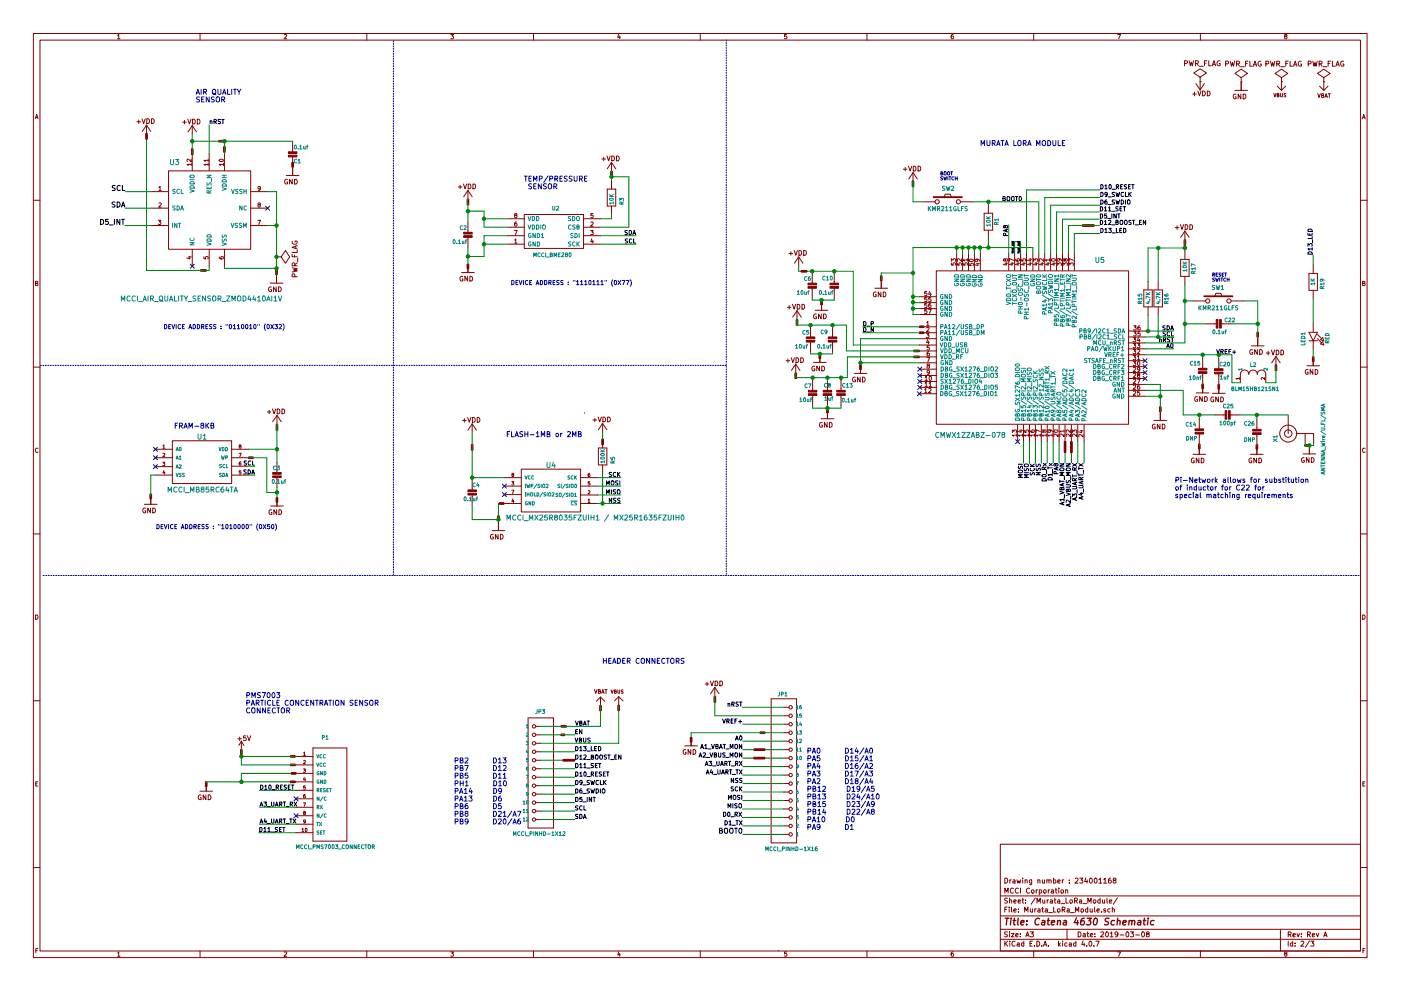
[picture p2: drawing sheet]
<svg xmlns="http://www.w3.org/2000/svg" width="420mm" height="297mm" viewBox="0 0 420 297" stroke-linecap="round" stroke-linejoin="round" font-family="sans-serif">
<g fill="none" stroke="#840000" stroke-width=".3">
<path d="M10 10h400v277h-400zM12 12h396v273.1h-396zM35.3 10.7l.3-.4v1.3M35.3 11.6h.7M60 10v2M85.2 10.4l.5-.1 .3 .4-.8 .9h.8M110 10v2M135.2 10.3h.8l-.4 .5 .4 .3-.1 .4h-.7M160 10v2M185.5 10.2l-.3 1h.8M185.9 10.8v.8M210 10v2"/>
<path d="M235.9 10.3h-.6v.6h.6l.1 .5-.3 .2-.4-.1M260 10v2M285.9 10.3l-.6 .3-.1 .8 .3 .2 .4-.1v-.6l-.4-.1-.3 .3M310 10v2M335.2 10.3h.8l-.5 1.3M355.2 19l.8-.1 .1-.5-.9-.2v1.5M356.6 18.2l.4 1.5 .3-1.1 .3 1.1 .3-1.5M358.5 19l.8-.1v-.5l-.8-.2v1.5M358.9 19l.5 .7M359.7 19.9h1.2M360 10v2M361.2 18.9h.5"/>
<path d="M361.9 18.2h-.7v1.5M362.5 18.2v1.5h.7M363.6 19.7l.5-1.5 .5 1.5M363.7 19.3h.7M365.9 18.3a.69 .69 0 0 0-.9 .7 .69 .69 0 0 0 .9 .6v-.5h-.3M367.6 19.1h.7l.1-.6-.8-.2v1.5M369 18.3l.3 1.5 .3-1 .3 1 .4-1.5M370.8 19.1h.8l.1-.6-.9-.2v1.5M371.2 19.1l.5 .7M373.5 19.1h.5M374.3 18.3h-.8v1.5M374.8 18.3v1.5h.8"/>
<path d="M375.9 19.8l.5-1.5 .5 1.5M376 19.4h.7M378.2 18.4a.69 .69 0 0 0-.9 .7 .69 .69 0 0 0 1 .6v-.5h-.3M379.6 19.1h.8v-.6l-.8-.2v1.5M381 18.3l.4 1.5 .3-1 .3 1 .3-1.5M382.9 19.1h.7l.1-.6-.8-.2v1.5M383.3 19.1l.5 .7M385.5 10.9l-.3-.3 .3-.3 .4 .1v.4a.5 .5 0 0 0-.5 .2 .5 .5 0 0 0 0 .5l.3 .1 .3-.2-.3-.5M385.6 19.1h.5M386.3 18.3h-.7v1.5M386.9 18.3v1.5h.7M387.9 19.8l.5-1.5 .6 1.5"/>
<path d="M388.1 19.4h.7M390.2 18.4a.69 .69 0 0 0-.9 .7 .69 .69 0 0 0 1 .6v-.5h-.3M392.3 19.1h.8v-.6l-.8-.2v1.5M393.7 18.3l.4 1.5 .3-1 .3 1 .3-1.5M395.6 19.1h.7l.1-.6-.8-.2v1.5M396 19.1l.5 .7M398.3 19.1h.5M399 18.3h-.7v1.5M399.6 18.3v1.5h.7M400.6 19.8l.5-1.5 .6 1.5M400.8 19.4h.7M402.9 18.4a.69 .69 0 0 0-.9 .7 .69 .69 0 0 0 1 .6v-.5h-.3"/>
<path d="M10.6 35.6l.4-1.3 .4 1.3M10.7 35.2h.6M41 36.5h1.1M41.6 36v1M42.6 35.6l.5 1.4 .5-1.4M43.9 37.5v2.5M43.9 37.5l-1.2 1.9M43.9 37.5l1.3 1.9M44 35.6a.72 .72 0 0 1 .8 .7 .72 .72 0 0 1-.8 .7zM45.4 35.6a.72 .72 0 0 1 .9 .7 .72 .72 0 0 1-.9 .7zM54.8 36.6h1.1M55.3 36.1v1"/>
<path d="M56.3 35.7l.5 1.4 .5-1.4M57.7 37.6v2.6M57.7 37.6l-1.3 1.9M57.7 37.6l1.2 1.9M57.7 35.7a.72 .72 0 0 1 .9 .7 .72 .72 0 0 1-.9 .7zM59.2 35.7a.72 .72 0 0 1 .8 .7 .72 .72 0 0 1-.8 .7zM357.7 28.2h1.1M358.2 27.6v1.1M358.6 25.1l1.3 1.9M359.2 27.3l.5 1.4 .5-1.4M359.9 24.4h.1M359.9 23.2l1.9-1.3-1.9-1.3-1.9 1.3 1.9 1.3v1.2"/>
<path d="M359.9 24.4v2.6M360.7 27.3a.72 .72 0 0 1 .8 .7 .72 .72 0 0 1-.8 .7zM361.2 25.1l-1.3 1.9M362.1 27.3a.72 .72 0 0 1 .8 .7 .72 .72 0 0 1-.8 .7zM370.3 27.1h3.8M370.7 28.3a.64 .64 0 0 0-.9 .6 .64 .64 0 0 0 .9 .6v-.5h-.2M372 20h1.2M372.1 28.2v1.4l-.8-1.4v1.4M372.2 24.5h.1M372.2 23.3l1.9-1.3-1.9-1.3-1.9 1.3 1.9 1.3v1.2M372.2 24.5v2.6M372.8 28.2a.72 .72 0 0 1 .8 .7 .72 .72 0 0 1-.8 .7z"/>
<path d="M382 28l.3 1 .4-1M383 28.5l.5-.1v-.3l-.5-.1v1h.4l.2-.3-.2-.2M383 25.8l1.3 1.3M384 28l.2 1 .4-.2v-.8M384.1 20h1.1M384.3 24.5h.1M384.3 23.3l1.9-1.3-1.9-1.3-1.9 1.3 1.9 1.3v1.2M384.3 24.5v2.6M385.6 25.8l-1.3 1.3M385.6 28.1l-.5 .1 .5 .4v.3l-.5 .1M395.2 28.1l.4 1.1 .4-1.1M395.7 25.8l1.3 1.3"/>
<path d="M396.4 28.6h.4l.1-.4-.5-.1v1.1h.4l.2-.4-.3-.2M396.8 20h1.1M397 24.5h.1M397 23.3l1.9-1.3-1.9-1.3-1.9 1.3 1.9 1.3v1.2M397 24.5v2.6M397.3 29.2l.4-1.1 .4 1.1M397.5 28.9h.5M398.3 25.8l-1.3 1.3M398.3 28.1h.7M398.7 28.1v1.1M408.6 35.6l.4-1.3 .4 1.3M408.7 35.2h.6"/>
<path d="M43.7 40h.5v1.7h-.5zM43.8 40.9l.3 .1-.3 .1M43.8 40.7l.3 .1zM43.8 40.4l.3 .1zM43.9 41.2h.2M44 41.1v.2M45.5 57.4h5M47.7 56.2l.3-.3v1.2M47.7 57.1h.7M50.5 51.2h24.7v23.5h-24.7zM57.4 49.3h-1.3l.3 .3M57.4 47.7v.8l-1-.8-.3 .2 .1 .5"/>
<path d="M57.4 48.9v.7M57.4 44.6h.5v1.7h-.5zM57.5 45.5l.3 .1h-.3M57.5 45.3l.3 .1zM57.5 45l.3 .1zM57.6 45.8h.2M57.7 46.1v5.1M57.7 45.7v.2M62.4 49.3h-1.2l.3 .3M62.4 48.1h-1.2l.3 .3M62.4 47.7v.7M62.4 48.9v.7"/>
<path d="M62.7 46.1v5.1M65.6 42.1h1.7v.5h-1.7zM65.8 47.8a.69 .69 0 0 1 1.2 .3 .66 .66 0 0 1-.7 .3 .66 .66 0 0 1-.5-.5zM66 42.4h.2M66.1 42.3v.2M66.3 42.2l.1 .3 .1-.3M66.5 42.2l.1 .3zM66.8 42.2l.1 .3zM67 49.3h-1.3l.4 .3M67 48.9v.7M67.1 44h.5v1.6h-.5zM67.2 44.8l.2 .1-.2 .1"/>
<path d="M67.2 44.4l.2 .1zM67.2 44.6l.2 .1zM67.2 45.2h.2M67.3 46.1v5.1M67.3 45.1v.2M75.2 57.4h5.1M78.1 56.4l-.2 .3-.4-.1-.1-.6 .5-.1 .2 .2-.1 .7-.5 .3M85.9 52.6h3.8M86.2 53.8a.64 .64 0 0 0-.8 .7 .64 .64 0 0 0 .8 .5v-.5h-.2M87.5 48.7h.5v1.4h-.5zM87.6 49.6h.2M87.6 49.3l.3 .2"/>
<path d="M87.6 49.1l.3 .1zM87.7 53.7v1.5l-.9-1.5v1.5M87.8 42.5v3.3M87.8 46.8v5.8M88.3 53.7a.72 .72 0 0 1 .9 .7 .72 .72 0 0 1-.9 .8zM137.4 56h1.1M138 55.5v1.1M139 55.2l.5 1.4 .5-1.4M140.1 59.7h.5v1.7h-.5zM140.3 57.1v2.5M140.3 57.1l-1.2 1.9M140.3 57.1l1.3 1.9"/>
<path d="M140.4 55.2a.72 .72 0 0 1 .8 .7 .72 .72 0 0 1-.8 .7zM141.8 55.2a.72 .72 0 0 1 .9 .7 .72 .72 0 0 1-.9 .7zM180.5 47.7h1.1M181.1 47.1v1.1M182 46.8l.5 1.4 .5-1.4M182.1 56.7h2.6v5.1h-2.6zM183.1 51.3h.5v1.7h-.5zM183.3 52.2l.2 .1-.2 .1M183.3 52l.2 .1zM183.3 51.8l.2 .1zM183.3 52.5h.2M183.4 48.7v2.5"/>
<path d="M183.4 54.1v2.6M183.4 48.7l-1.3 1.9M183.4 48.7l1.3 1.9M183.4 52.4v.2M183.5 46.8a.72 .72 0 0 1 .8 .7 .72 .72 0 0 1-.8 .7zM184.9 46.8a.72 .72 0 0 1 .8 .7 .72 .72 0 0 1-.8 .7zM270.9 50.7h1.1M271.5 50.2v1M272.5 49.8l.4 1.4 .5-1.4M273.6 54.3h.5v1.6h-.5zM273.7 55.1l.2 .1-.2 .1M273.7 54.9l.2 .1z"/>
<path d="M273.7 54.7l.2 .1zM273.7 55.5h.2M273.8 51.7v2.6M273.8 51.7l-1.3 1.9M273.8 51.7l1.3 1.9M273.8 55.4v.2M273.9 49.8a.72 .72 0 0 1 .8 .7 .72 .72 0 0 1-.8 .7zM275.3 49.8a.72 .72 0 0 1 .8 .7 .72 .72 0 0 1-.8 .7zM279.9 59h8.6v.2h-8.6zM283.2 59l.3-.8h1.5l.2 .8M10 60h2M45.3 67.6h5.1"/>
<path d="M45.5 62.4h5M47.4 66h.8l-.4 .5 .4 .1v.6h-.8M47.7 60.9l.4-.1 .3 .4-.8 .9h.8M56.5 77h.9M56.9 76.8v.8l-.9-.3M57.7 74.7v5.1M61.2 76.9v.7h.5v-.7h.6v.7M62.7 74.7v5.1M65.7 77l.3 .6h.8l.2-.2-.1-.5-.6 .1-.1 .4 .2 .2M67.3 74.7v5.1M75.2 62.4h5.1M75.2 67.6h5.1"/>
<path d="M77.3 66h.8l-.5 1.3M77.6 61.4l-.2-.3 .2-.3 .4 .1v.3a.52 .52 0 0 0-.5 .2 .52 .52 0 0 0-.1 .6h.6l-.1-.6M83.1 77h.1M83.1 77h1.2l1.3-1.9 1.3 1.9-1.3 1.9-1.3-1.9M87.6 76.2v.8h1.5M87.7 72.3a.69 .69 0 0 0 .7 .9 .69 .69 0 0 0 .6-1h-.5v.4M88.3 76.5v.5M88.4 79.7l-.1-.8h-.5l-.2 .8h1.5M88.7 73.8v.7M89.1 74.9v.8h-1.5M89.1 73.6l-1.5 .5 1.5 .5M89.1 78.8l-.7 .5"/>
<path d="M89.3 77.3v1.2M140.1 79.2h.5v1.4h-.5zM140.2 79.8l.3 .1M140.2 79.6l.3 .1zM140.2 60.6l.3 .1h-.3M140.2 60.4l.3 .1zM140.2 60.1l.3 .1zM140.3 60.9h.2M140.3 66.6v3.3M140.3 70.9v3.3M140.3 79.2v2.5M140.4 60.8v.2"/>
<path d="M152.1 73.2h5.1M152.1 68.1h5.1M152.1 70.6h5.1M152.1 65.6h5.1M154.3 69.1h.8l-.5 1.2M154.3 72l.4-.4v1.3M154.3 72.9h.7M154.6 64.5l-.3-.2 .3-.3 .4 .1v.3a.52 .52 0 0 0-.6 .2 .52 .52 0 0 0 0 .5h.6l-.2-.6M154.9 66.5l-.5 .3-.1 .7 .3 .3 .4-.1-.1-.6-.3-.1-.3 .2M157.2 64.3h17.8v10.2h-17.8zM175 73.2h5.1M175 68.1h5.1"/>
<path d="M175 70.6h5.1M175 65.6h5.1M177.1 69.1h.8l-.4 .5 .4 .1v.5h-.8M177.2 66.6l.5-.1 .2 .4-.8 .9h.8M177.5 71.5l-.3 1h.8M177.8 72v.9M177.9 64h-.7v.6h.7v.5h-.7M183.4 61.8v2.5M236.6 76h1.1M237.2 75.4v1.1M238.2 75.1l.5 1.4 .4-1.4M239.5 77v2.5"/>
<path d="M239.5 77l-1.2 1.9M239.5 77l1.3 1.9M239.6 75.1a.72 .72 0 0 1 .8 .7 .72 .72 0 0 1-.8 .7zM241 75.1a.72 .72 0 0 1 .8 .7 .72 .72 0 0 1-.8 .7zM276.6 60.5h3.8M285.3 78.8v.6l.6 .1v-.7h.6v.7M285.3 78.3v-.7l.5 .4 .1-.4h.6v.7M286.9 76v5.1M287.1 78.8v.6l.6 .1v-.7h.5v.7M288 60.5h3.8M288.4 77.6v.7l-.9-.7-.4 .2 .1 .5M288.7 76v5.1"/>
<path d="M288.9 78.8v.6l.6 .1v-.7h.5v.7M290.1 77.9h-1.2l.3 .4M290.1 77.6v.7M290.4 76v5.1M290.7 79v.6h.5v-.6h.6v.6M290.7 77.9a.76 .76 0 0 1 1.2 .2 .66 .66 0 0 1-.7 .3 .66 .66 0 0 1-.5-.5zM292.2 76.1v5.1M292.8 79h.9M293 77.7l.2 .2-.1 .4h-.6l-.1-.4 .3-.2h.7l.3 .6M293.3 78.9v.7l-.9-.3M294 76.1v5.1M295.1 63.9h2.6v5.1h-2.6z"/>
<path d="M296.4 61.4v2.5M296.4 69v2.5M301.3 78.9h.9M301.5 77.8l.6-.2v.6a.52 .52 0 0 1-.6 0 .52 .52 0 0 1-.2-.6h-.3l-.1 .4 .3 .3 .3-.3M301.8 78.7v.8l-.9-.3M302.5 76v5.1M303.1 78.9h.9M303.6 78.7v.8l-1-.3M304 78l-1.3-.5v.8M304.3 76v5.1M304.5 77.7l.3 .5 .7 .1 .3-.3-.2-.4-.6 .1v.3l.2 .3M304.9 78.9h.9"/>
<path d="M305.3 78.7v.8l-.9-.3M306.1 76v5.1M306.3 77.6v.6l.6 .1v-.7h.5v.7M306.7 78.9h.8M307.1 78.7v.8l-.9-.3M307.8 76v5.1M308.6 78.9h.8M308.6 77.7h.8M309 78.7v.8l-.9-.3M309 77.5v.8l-.9-.3M309.8 76v5.1M310 78.3v-.7l.4 .4 .1-.4h.6v.7"/>
<path d="M310.4 78.9h.8M310.8 78.7v.8l-.9-.3M311.5 76v5.1M312.1 78.9h.9M312.6 78.7v.8l-.9-.3M313 77.6v.7l-.9-.7-.4 .2 .1 .5M313.3 76v5.1M313.9 78.9h.9M314.4 78.7v.8l-1-.3M314.8 77.9h-1.3l.4 .4M314.8 77.6v.7M315.1 76v5.1"/>
<path d="M315.3 77.7a.76 .76 0 0 1 1.3 .3 .66 .66 0 0 1-.7 .3 .66 .66 0 0 1-.6-.6zM315.7 78.9h.9M316.1 78.7v.8l-.9-.3M316.9 76v5.1M317.1 79.6v-.8l.5 .4 .1-.4h.5v.8M317.6 77.6l.3 .2-.1 .4h-.6l-.1-.4 .2-.2h.7l.3 .6M318.6 76v5.1M318.8 79.6v-.8l.5 .4 .1-.4h.6v.8M319.4 77.8l.6-.2v.6a.52 .52 0 0 1-.6 0 .52 .52 0 0 1-.1-.6h-.4l-.1 .4 .3 .3 .3-.3M320.4 76v5.1M320.6 79.6v-.8l.5 .4 .1-.4h.6v.8M321.9 78l-1.3-.5v.8"/>
<path d="M322.2 76v5.1M324.6 67.3h3.5v.6h-3.5zM325 67.5v.2zM325.2 67.5l.1 .2M325.2 67.7h.2M325.5 67.5h.1l-.1 .2h.1M325.7 67.7h.2M325.9 67.6l.2-.1-.2 .2 .1-.1M326.8 67.5l-.1 .2M326.9 67.5h.2M327 67.5v.2M327.1 67.7h.2"/>
<path d="M327.4 67.6h.1M327.5 67.5v.2M327.7 67.5l-.1 .2M352.5 68.2h1M353 67.7v1.1M354 67.3l.5 1.5 .5-1.5M354.1 77.8h2.5v5h-2.5zM355.1 71.9h.5v1.7h-.5zM355.2 72.8l.3 .1h-.3M355.2 72.3l.3 .1zM355.2 72.6l.3 .1zM355.3 73.1h.2"/>
<path d="M355.3 69.3v2.5M355.3 75.2v2.6M355.3 69.3l-1.2 1.9M355.3 69.3l1.3 1.9M355.4 73v.2M355.4 67.3a.72 .72 0 0 1 .8 .8 .72 .72 0 0 1-.8 .7zM356.8 67.3a.72 .72 0 0 1 .9 .8 .72 .72 0 0 1-.9 .7zM393.8 79.4v2.6M408 60h2M10.7 84.9l.5-.1 .1-.4-.6-.1v1.3h.5l.2-.4-.3-.3M60.2 80.8h1.6v.5h-1.6zM60.6 81.1h.2"/>
<path d="M60.7 81v.2M60.8 80.9l.1 .3 .1-.3M61.1 80.9l.1 .3zM61.3 80.9l.1 .3zM81 84.9h3.8M81.4 86.1a.64 .64 0 0 0-.9 .6 .64 .64 0 0 0 .9 .6v-.5h-.2M82.7 80.9h.5v1.4h-.5zM82.8 81.8l.1 .1M82.8 81.6l.3 .1M82.8 86v1.4l-.8-1.4v1.4M82.9 81.3l.2 .2h-.3zM82.9 82.3v2.6"/>
<path d="M83.5 86a.72 .72 0 0 1 .8 .7 .72 .72 0 0 1-.8 .7zM87.6 80.2l1.5 .4-1.1 .3 1.1 .3-1.5 .3M88.4 82.9l-.1-.7-.5-.1-.2 .8h1.5M138.4 81.7h3.8M138.8 82.9a.64 .64 0 0 0-.9 .6 .64 .64 0 0 0 .9 .6v-.5h-.2M140.2 80l.1 .1M140.2 82.8v1.4l-.8-1.4v1.4M140.9 82.8a.72 .72 0 0 1 .8 .7 .72 .72 0 0 1-.8 .7zM236.1 92.1h1.1M236.7 91.6v1M237.7 91.2l.5 1.4 .4-1.4M238.8 95.8h.5v1.7h-.5z"/>
<path d="M238.9 96.6l.2 .1-.2 .1M238.9 96.5l.2 .1zM238.9 96.2l.2 .1zM238.9 97h.2M239 93.1v2.6M239 93.1l-1.3 1.9M239 93.1l1.3 1.9M239 96.9v.2M239.1 91.2a.72 .72 0 0 1 .8 .7 .72 .72 0 0 1-.8 .7zM240.3 81.1h1.6v.5h-1.6zM240.5 91.2a.72 .72 0 0 1 .8 .7 .72 .72 0 0 1-.8 .7zM240.6 81.3h.2"/>
<path d="M240.7 81.2v.2M240.9 81.2l.1 .2 .1-.2M241.2 81.2v.2zM241.4 81.2l.1 .2zM243.1 98v3.3M243.6 81.8v3.3M243.6 86.1v3.3M244.5 93h3.8M244.8 94.2a.64 .64 0 0 0-.8 .6 .64 .64 0 0 0 .9 .6v-.5h-.3M246.1 90h.5v1.3h-.5zM246.3 90.8l.1 .1M246.3 90.6l.2 .1"/>
<path d="M246.3 94.1v1.4l-.8-1.4v1.4M246.3 90.3l.2 .2zM246.4 90.5v2.5M247 94.1a.72 .72 0 0 1 .8 .7 .72 .72 0 0 1-.8 .7zM249.7 98v3.3M250.2 81.8v3.3M250.2 86.1v3.3M262.4 86.4h3.8M262.7 87.6a.64 .64 0 0 0-.8 .6 .64 .64 0 0 0 .9 .6v-.5h-.3M264 82.7h.5v1.4h-.5zM264.2 83.6h.1M264.2 83.3l.2 .2"/>
<path d="M264.2 83.1l.2 .1zM264.2 87.5v1.4l-.8-1.4v1.4M264.3 83.9v2.5M264.9 87.5a.72 .72 0 0 1 .8 .7 .72 .72 0 0 1-.8 .7zM275.7 97.7h1.4v.5h-1.4zM275.7 99.5h1.4v.5h-1.4zM275.7 98h5.1M275.7 99.7h5.1M275.7 88.9h5.1M275.7 90.7h5.1M275.7 92.5h5.1M275.7 94.3h5.1"/>
<path d="M276.1 97.8v.3zM276.1 99.6v.3zM276.5 98l.2-.2-.4 .3M276.7 99.6v.3l-.2-.3v.3h-.2M277.8 99.9h.8l-.4 .5 .4 .1v.6h-.8M277.9 96.7l.4-.3v1.2M277.9 98.3l.5-.1 .2 .3-.8 .9h.8M277.9 97.6h.7M278 87.4h-.7v.5h.7v.6h-.7M278 89.1h-.7v.6h.7v.6h-.7M278 90.9h-.7v.6h.7v.6h-.7M278 92.7h-.7v.6h.7v.5h-.7"/>
<path d="M278.4 92.7h.9l-.6 1.3M278.8 87.3l-.3 .9h.8M279.1 90.9l-.5 .3-.1 .7 .2 .3 .5-.1-.1-.6-.4-.1-.2 .2M279.1 87.8v.8M279.2 89.1h-.6l-.1 .6h.7v.6h-.7M280.8 81.2h57.7v46h-57.7zM338.5 99.2h5M340 99.4h.7l-.4 .5 .4 .1v.6h-.7M340 97.6h.7l-.4 .5 .4 .1v.6h-.7M341.8 97.6l-.5 .4-.1 .7 .3 .2 .4-.1-.1-.6-.3-.1-.3 .3M341.9 99.4h-.6l-.1 .6h.7v.6h-.7M343 86.9h2.6v5.1h-2.6z"/>
<path d="M344.3 84.4v2.5M344.3 92v2.5M346.1 86.9h2.5v5.1h-2.5zM347.3 84.4v2.5M347.3 92v2.5M355.3 82.8v2.6M357.8 90.2h3.8M361.1 88.7h8.6v.2h-8.6zM361.7 97.1h3.3M364.4 88.7l.2-.8h1.5l.3 .8M366 97.1h3.3M369.2 90.2h3.8"/>
<path d="M376.9 99.6h.5v1.4h-.5zM377.1 100l.2 .1zM392.6 82h2.5v5h-2.5zM392.6 99.6h2.5l-1.3 2.5zM393.8 87v2.6M393.8 97.1v2.5M408.7 84.9l.5-.1 .1-.4-.6-.1v1.3h.5l.2-.4-.3-.3M10 110h2M235.7 108.1h1.1M236.3 107.6v1M237.3 107.2l.5 1.4 .5-1.4M238.4 111.8h.5v1.7h-.5z"/>
<path d="M238.5 112.6l.3 .1-.3 .1M238.5 112.5l.3 .1zM238.5 112.2l.3 .1zM238.6 113h.2M238.6 109.1v2.6M238.6 109.1l-1.2 1.9M238.6 109.1l1.3 1.9M238.7 112.9v.2M238.7 107.2a.72 .72 0 0 1 .8 .7 .72 .72 0 0 1-.8 .7zM240.1 107.2a.72 .72 0 0 1 .9 .7 .72 .72 0 0 1-.9 .7zM243.1 102.3v3.3M243.7 114v3.3"/>
<path d="M243.7 118.3v3.3M244 108.6h3.8M244.3 109.8a.64 .64 0 0 0-.8 .7 .64 .64 0 0 0 .8 .5v-.4h-.2M245.6 106.1h.5v1.4h-.5zM245.7 106.9l.2 .1M245.7 106.7l.3 .1M245.7 106.5l.3 .1zM245.8 109.7v1.5l-.8-1.5v1.5M245.9 106.1v2.5M246.5 109.7a.72 .72 0 0 1 .8 .8 .72 .72 0 0 1-.8 .7zM248.2 114v3.3M248.2 118.3v3.3"/>
<path d="M249.7 102.3v3.3M252.2 114v3.3M252.2 118.3v3.3M256.2 111.9h3.8M256.5 113.1a.64 .64 0 0 0-.8 .7 .64 .64 0 0 0 .8 .5v-.4h-.2M257.8 109.4h.5v1.4h-.5zM257.9 110.2l.2 .1M257.9 110l.3 .1M257.9 109.8l.3 .1zM258 113v1.5l-.9-1.5v1.5M258.1 109.4v2.5M258.6 113a.72 .72 0 0 1 .9 .8 .72 .72 0 0 1-.9 .7z"/>
<path d="M274 104.9h1.7v.5h-1.7zM274 106.7h1.7v.5h-1.7zM274.4 105.2h.2M274.4 107h.2M274.5 105.1v.2M274.5 106.9v.2M274.7 105.1l.1 .2 .1-.2M274.7 106.8l.1 .3 .1-.3M275 105.1v.2zM275 106.8v.3zM275.2 105.1l.1 .2zM275.2 106.8l.1 .3z"/>
<path d="M275.7 101.5h5.1M275.7 103.4h5.1M275.7 118h5.1M275.8 105.2h5.1M275.8 107h5.1M275.8 108.7h5.1M275.8 110.7h5.1M275.8 112.6h5.1M275.8 114.3h5.1M275.8 116.1h5.1M277.3 116.8l.3-.4v1.3M277.3 117.7h.7"/>
<path d="M277.4 113.1l.4-.3v1.2M277.4 114.9l.4-.4v1.3M277.4 114h.7M277.4 115.8h.7M278 107.2h.8l-.5 1.2M278.2 101.8l-.3 .9h.8M278.3 109.6l-.3-.2 .3-.3 .4 .1v.3a.52 .52 0 0 0-.6 .2 .52 .52 0 0 0 0 .5h.6l-.2-.6M278.5 102.2v.9M278.5 116.5l.5-.1 .2 .4-.8 .9h.8M278.6 105.4l-.5 .3-.1 .7 .3 .3 .4-.2-.1-.6h-.3l-.3 .2M278.6 114.9l.4-.4v1.3M278.6 115.8h.7"/>
<path d="M278.7 103.6h-.6l-.1 .6h.7v.6h-.7M278.7 111.5l-.2 .3-.4-.1v-.6l.4-.1 .2 .2v.7l-.6 .4M278.7 112.9l.2-.1a.61 .61 0 0 1 .5 .6 .61 .61 0 0 1-.6 .6zM338.3 109.9h5.1M338.3 108.1h5.1M338.3 106.3h5.1M338.3 104.6h5.1M338.3 102.8h5.1M338.3 118.8h5.1M338.3 117h5.1M338.3 115.2h5.1M338.3 113.4h5.1"/>
<path d="M338.3 111.7h5.1M338.5 101h5M339.8 108.3h.8l-.4 .5 .4 .1v.6h-.8M339.8 106.5h.8l-.4 .5 .4 .1v.6h-.8M339.8 104.8h.8l-.4 .4 .4 .1v.6h-.8M339.8 103h.8l-.4 .5 .4 .1v.5h-.8M339.8 101.2h.8l-.4 .5 .4 .1v.5h-.8M339.9 117.3l.5-.1 .2 .4-.8 .9h.8M339.9 115.5l.5-.1 .2 .4-.8 .9h.8M339.9 113.8l.5-.1 .2 .3-.8 .9h.8M339.9 112l.5-.1 .2 .3-.8 .9h.8M339.9 110.2l.5-.1 .2 .4-.8 .9h.8"/>
<path d="M341 103h.8l-.4 .5 .4 .1v.5h-.8M341 113.7h.9l-.5 1.2M341.1 106.9l.4-.4v1.3M341.1 104.9l.5-.1 .2 .3-.8 .9h.8M341.1 107.8h.7M341.2 108.4l.2-.1a.61 .61 0 0 1 .5 .7 .61 .61 0 0 1-.6 .5zM341.4 112.4l-.3-.2 .3-.3 .4 .1v.3a.52 .52 0 0 0-.6 .1 .52 .52 0 0 0 0 .6h.6l-.2-.6M341.4 101.1l-.3 .9h.8M341.7 115.4l-.5 .3-.1 .7 .3 .3 .4-.1-.1-.6-.3-.1-.3 .2M341.7 101.6v.9M341.8 117.2h-.6l-.1 .6h.7v.5h-.7M341.8 110.6l-.2 .3-.4-.1v-.6l.4-.1 .2 .2v.8l-.6 .3"/>
<path d="M358.8 117.8h3.8M359.1 119a.64 .64 0 0 0-.8 .6 .64 .64 0 0 0 .9 .6v-.5h-.3M360.4 115.1h.5v1.4h-.5zM360.6 116h.1M360.6 115.7l.2 .2M360.6 118.9v1.4l-.8-1.4v1.4M360.6 115.5l.2 .1zM360.7 107.4v3.3M360.7 111.7v3.3M360.7 115.2v2.6M361.3 118.9a.72 .72 0 0 1 .8 .7 .72 .72 0 0 1-.8 .7zM363.6 117.9h3.8"/>
<path d="M363.9 119.1a.64 .64 0 0 0-.8 .6 .64 .64 0 0 0 .9 .6v-.5h-.3M365.3 115.2h.5v1.4h-.5zM365.4 116.1h.1M365.4 115.8l.2 .2M365.4 115.6l.2 .1zM365.4 119v1.4l-.8-1.4v1.4M365.5 107.5v3.3M365.5 111.8v3.3M365.5 115.4v2.5M366.1 119a.72 .72 0 0 1 .8 .7 .72 .72 0 0 1-.8 .7zM371.7 113.4h-1l.3 .3M371.7 113.2v.5"/>
<path d="M372 114.7v-2.5a1.27 1.27 0 0 1 1.3-1.3 1.27 1.27 0 0 1 1.2 1.3 1.27 1.27 0 0 1 1.3-1.3 1.27 1.27 0 0 1 1.3 1.3 1.27 1.27 0 0 1 1.2-1.3 1.27 1.27 0 0 1 1.3 1.3v2.5M375.3 103.7h3.8M375.6 104.9a.64 .64 0 0 0-.8 .6 .64 .64 0 0 0 .9 .6v-.5h-.3M377.1 100.5h.1M377.1 100.2l.2 .2M377.1 104.8v1.4l-.8-1.4v1.4M377.2 101.1v2.6M377.8 104.8a.72 .72 0 0 1 .8 .7 .72 .72 0 0 1-.8 .7zM379.3 113.2v.6l-.7-.6-.3 .1 .1 .4M379.8 105.8h1M380.3 105.3v1.1M381.3 104.9l.5 1.5 .5-1.5"/>
<path d="M382.4 109.4h.5v1.7h-.5zM382.5 110.2l.3 .1-.3 .1M382.5 110l.3 .1zM382.5 109.8l.3 .1zM382.6 110.6h.2M382.7 106.8v2.6M382.7 106.8l-1.3 1.9M382.7 106.8l1.2 1.9M382.7 110.5v.2M382.7 104.9a.72 .72 0 0 1 .8 .7 .72 .72 0 0 1-.8 .8zM384.1 104.9a.72 .72 0 0 1 .9 .7 .72 .72 0 0 1-.9 .8zM391.9 109.6h3.8"/>
<path d="M392.3 110.8a.64 .64 0 0 0-.9 .7 .64 .64 0 0 0 .9 .6v-.5h-.3M392.6 102.1h2.5M393.6 107h.5v1.4h-.5zM393.7 107.8l.1 .1M393.7 107.6l.3 .1M393.7 110.8v1.4l-.8-1.4v1.4M393.7 107.4l.3 .1zM393.8 102.1v2.6M393.8 107.1v2.5M394.4 110.8a.72 .72 0 0 1 .8 .7 .72 .72 0 0 1-.8 .7zM395.1 100.2l1.3 1.3M395.1 101.5l1.3 1.3"/>
<path d="M396 101.8l.7-.6 .3 .9zM396 103.1l.7-.7 .3 1zM408 110h2M11.4 134.4a.58 .58 0 0 0-.8 .6 .58 .58 0 0 0 .8 .5M46.6 134.7h5.1M46.6 137.2h5.1M46.6 139.9h5.1M48.8 138.5h.6l-.3 .4 .3 .1v.5h-.6M48.9 133.6l.2-.3v1.1M48.9 136l.4-.1 .1 .3-.6 .7h.6M48.9 134.4h.5M51.7 132.1h17.8v12.8h-17.8z"/>
<path d="M69.5 134.7h5M69.5 137.2h5M69.5 139.7h5M71.7 135.9h.6l-.4 1M71.9 133.8l-.2-.2 .2-.3 .3 .1 .1 .3a.41 .41 0 0 0-.5 .1 .41 .41 0 0 0 0 .5h.5l-.2-.5M72.2 138.4l-.3 .1-.2 .7 .2 .2 .4-.1-.1-.5-.5 .2M74.5 136.9h1.4v.6h-1.4zM75.1 137.1l-.1 .1M75.3 137.1l-.1 .2M75.4 137.1l.1 .2zM80.2 123.5h1.1M80.7 122.9v1.1"/>
<path d="M81.7 122.6l.5 1.4 .5-1.4M82.8 127.3h.5v1.7h-.5zM82.9 128.1l.3 .1-.3 .1M82.9 128l.3 .1zM83 127.7l.2 .1zM83 128.5h.2M83.1 124.5v2.5M83.1 138.6v3.3M83.1 124.5l-1.3 1.9M83.1 124.5l1.2 1.9M83.1 128.4v.2M83.1 122.6a.72 .72 0 0 1 .9 .7 .72 .72 0 0 1-.9 .7z"/>
<path d="M84.6 122.6a.72 .72 0 0 1 .8 .7 .72 .72 0 0 1-.8 .7zM138.7 126h1.1M139.3 125.5v1.1M140.3 125.1l.4 1.5 .5-1.5M141.4 133.3h.5v1.6h-.5zM141.5 134.1l.2 .1-.2 .1M141.5 133.9l.2 .1zM141.5 133.7l.2 .1zM141.5 134.5h.2M141.6 127v2.6M141.6 127l-1.3 1.9M141.6 127l1.3 1.9"/>
<path d="M141.6 134.4v.2M141.7 125.1a.72 .72 0 0 1 .8 .7 .72 .72 0 0 1-.8 .8zM143.1 125.1a.72 .72 0 0 1 .8 .7 .72 .72 0 0 1-.8 .8zM177.8 125.9h1.1M178.4 125.4v1M179.4 125l.5 1.4 .4-1.4M179.5 134.3h2.5v5.1h-2.5zM180.5 131.6h.5v1.7h-.5zM180.6 132.4l.2 .1-.2 .1M180.6 132.3l.2 .1zM180.6 132l.2 .1zM180.6 132.8h.2"/>
<path d="M180.7 126.9v2.5M180.7 131.7v2.6M180.7 139.4v2.5M180.7 126.9l-1.2 1.9M180.7 126.9l1.3 1.9M180.7 132.7v.2M180.8 125a.72 .72 0 0 1 .8 .7 .72 .72 0 0 1-.8 .7zM182.2 125a.72 .72 0 0 1 .8 .7 .72 .72 0 0 1-.8 .7zM246.3 125.5h3.8M246.6 126.7a.64 .64 0 0 0-.8 .7 .64 .64 0 0 0 .8 .5v-.5h-.2M247.9 122.3h.5v1.4h-.5zM248 123.2l.2 .1"/>
<path d="M248 122.9l.3 .2M248 122.7l.3 .1zM248.1 126.6v1.5l-.9-1.5v1.5M248.2 123v2.5M248.7 126.6a.72 .72 0 0 1 .9 .7 .72 .72 0 0 1-.9 .8zM303.6 129.7v-.8l.5 .4 .1-.4h.5v.8M304.9 130.4h-1.3l.4 .4M304.9 130.1v.7M305.2 127.3v5.1M305.8 129h.9M306.2 128.8v.8l-.9-.3M306.7 130.4h-1.3l.3 .4"/>
<path d="M306.7 130.1v.7M307 127.3v5.1M307.2 128.9v.6l.5 .1v-.7h.6v.7M308.4 130.4h-1.2l.3 .4M308.4 130.1v.7M308.7 127.3v5.1M308.9 129l.3 .5 .8 .1 .2-.3-.1-.4-.6 .1-.1 .3 .3 .3M310.2 130.4h-1.3l.4 .4M310.2 130.1v.7M310.5 127.3v5.1M312 130.4h-1.3l.4 .4M312 129.3l-1.3-.5v.9"/>
<path d="M312 130.1v.7M312.3 127.3v5.1M313 129.1l.6-.2v.6a.52 .52 0 0 1-.5 0 .52 .52 0 0 1-.2-.6h-.3l-.1 .4 .2 .3 .3-.3M313.8 130.4h-1.3l.4 .4M313.8 130.1v.7M314.1 127.3v5.1M314.8 128.9l.3 .2-.1 .4h-.6l-.1-.4 .2-.2h.7l.3 .6M315.5 130.4h-1.2l.3 .4M315.5 130.1v.7M315.8 127.3v5.1M316.1 129a.76 .76 0 0 1 1.2 .3 .66 .66 0 0 1-.7 .3 .66 .66 0 0 1-.5-.6zM317.3 130.1v.8l-.9-.8-.3 .2 .1 .5"/>
<path d="M317.6 127.3v5.1M319.1 130.1v.8l-.9-.8-.4 .2 .1 .5M319.1 129.2h-1.3l.4 .4M319.1 128.9v.7M319.2 132.3h.5v3.2h-.5zM319.3 134.4l.2 .1h-.2M319.3 132.7l.2 .2M319.3 133.7v.1M319.3 133.7h.2M319.4 134.2h.1l-.2 .1v-.2l.1 .2M319.4 127.3v5.1M319.5 133.9v.1"/>
<path d="M319.5 135.1v.1M319.5 135l-.2 .1 .2 .1M319.5 134.9l-.2 .1M319.5 133.9l-.2 .1h.2M319.5 133.2h-.2l.2 .2M319.5 133.4v.2M319.5 134.6v.4M321 130.1v.8l-.9-.8-.4 .2 .1 .5M321 128.9v.8l-.9-.8-.4 .2 .1 .5M321.1 132.4h.5v3.3h-.5zM321.2 134.5l.2 .1-.2 .1M321.2 134h.2l-.2 .1"/>
<path d="M321.2 133.7l.2 .2M321.2 132.8l.2 .1M321.3 134.3h.1l-.2 .1v-.1l.1 .1M321.3 127.3v5.1M321.4 135.2v.1M321.4 135.2l-.2 .1h.2M321.4 134.9v.2l-.2-.2v.2M321.4 133.3h-.2l.2 .4M321.4 134.7v.2M321.6 129.7v-.8l.5 .4 .1-.4h.6v.8M322.9 130.1v.8l-.9-.8-.4 .2 .1 .5M323.2 127.3v5.1"/>
<path d="M324 129.1h.8M324.4 128.9v.8l-.9-.3M324.8 130.2v.8l-.9-.8-.4 .2 .1 .5M325.1 127.4v5.1M346.1 126h3.8M346.4 127.2a.64 .64 0 0 0-.8 .7 .64 .64 0 0 0 .9 .5v-.4h-.3M347.7 122h.5v1.4h-.5zM347.9 122.8l.1 .1M347.9 122.6l.2 .1M347.9 127.1v1.5l-.8-1.5v1.5M347.9 122.3l.2 .2zM348 123.5v2.5"/>
<path d="M348.6 127.1a.72 .72 0 0 1 .8 .7 .72 .72 0 0 1-.8 .8zM357.8 136.2h3.8M358.1 137.4a.64 .64 0 0 0-.8 .6 .64 .64 0 0 0 .8 .6v-.5h-.2M359.4 133.1h.5v1.4h-.5zM359.5 134h.2M359.5 133.7l.3 .2M359.5 133.5l.3 .1zM359.6 137.3v1.4l-.9-1.4v1.4M359.7 125.5v3.3M359.7 129.8v3.3M359.7 133.6v2.6M360.2 137.3a.72 .72 0 0 1 .9 .7 .72 .72 0 0 1-.9 .7z"/>
<path d="M364.4 124.4h3.3M368.7 124.4h3.3M375 136.2h3.8M375.4 137.4a.64 .64 0 0 0-.9 .6 .64 .64 0 0 0 .9 .6v-.5h-.2M376.7 133.3h.5v1.4h-.5zM376.8 134.1l.1 .1M376.8 133.9l.3 .1M376.8 133.7l.3 .1zM376.8 137.3v1.4l-.8-1.4v1.4M376.9 125.6v3.3M376.9 130v3.3M376.9 133.6v2.6"/>
<path d="M377.5 137.3a.72 .72 0 0 1 .8 .7 .72 .72 0 0 1-.8 .7zM386.3 124.9v5.1M388.9 130h5.1v2.5M390.8 136.1h3.8M391.1 137.2a.64 .64 0 0 0-.8 .7 .64 .64 0 0 0 .9 .6v-.5h-.3M391.3 133.3h1.4v.5h-1.4zM391.4 130v2.5M391.8 133.4v.1M392.1 133.4l-.2 .2M392.2 133.4l.1 .2zM392.6 137.2v1.4l-.8-1.4v1.4M392.7 133.5v2.6"/>
<path d="M393.3 137.2a.72 .72 0 0 1 .8 .7 .72 .72 0 0 1-.8 .7zM409.4 134.4a.58 .58 0 0 0-.8 .6 .58 .58 0 0 0 .8 .5M43.3 151.2h3.8M43.6 152.4a.64 .64 0 0 0-.8 .6 .64 .64 0 0 0 .9 .6v-.5h-.3M45 148.1h.5v1.4h-.5zM45.1 149h.1M45.1 148.7l.2 .2M45.1 148.5l.2 .1zM45.1 152.3v1.4l-.8-1.4v1.4M45.2 148.6v2.6M45.8 152.3a.72 .72 0 0 1 .8 .7 .72 .72 0 0 1-.8 .7zM46.6 142.4h5.1"/>
<path d="M49.1 141l-.2 .8h.6M49.4 141.4v.7M69.5 142.4h5M72.3 141.1h-.5l-.1 .5 .5-.1 .1 .5h-.6M81.2 151.7h3.8M81.5 152.9a.64 .64 0 0 0-.8 .6 .64 .64 0 0 0 .8 .6v-.5h-.2M82.8 149.1h.5v1.4h-.5zM82.9 150h.2M82.9 149.7l.3 .2M83 152.8v1.4l-.9-1.4v1.4M83 149.5l.2 .1zM83.1 142.9v3.3"/>
<path d="M83.1 149.1v2.6M83.6 152.8a.72 .72 0 0 1 .9 .7 .72 .72 0 0 1-.9 .7zM141.6 143.8v3.3M141.6 148.1v3.3M147.6 159h3.8M149.2 154.6h.5v1.4h-.5zM149.4 155.5h.1M149.4 155.2l.2 .2M149.4 155l.2 .1zM149.5 156.5v2.5M149.7 150.7h1.4v.5h-1.4zM150.2 150.8v.1"/>
<path d="M150.5 150.8l-.2 .2M150.6 150.8l.1 .2zM151.3 150.9h5M151.3 145.7h5M151.3 143.2h5M151.3 148.2h5M153.5 144.4h.6l-.4 .4 .4 .1v.4h-.6M153.5 146.9h.6l-.4 1M153.7 142.3l-.2-.2 .2-.3 .3 .1 .1 .3a.41 .41 0 0 0-.5 .1 .41 .41 0 0 0 0 .5h.5l-.2-.5M153.7 149.5l-.2 .8h.6M154 149.9v.7M156.3 140.6h17.8v12.9h-17.8z"/>
<path d="M174.1 150.9h5.1M174.1 148.4h5.1M174.1 145.7h5.1M174.1 143.2h5.1M176.4 149.9l.3-.3v1M176.4 147.2l.4-.1 .1 .3-.6 .7h.6M176.4 150.6h.5M176.9 141.8l-.4 .1-.1 .8 .2 .2 .3-.1v-.5l-.5 .1M176.9 144.4h-.5v.5l.5-.1v.5h-.5M10 160h2M147.9 160.2a.64 .64 0 0 0-.8 .7 .64 .64 0 0 0 .9 .6v-.5h-.3M149.4 160.2v1.4l-.8-1.4v1.4"/>
<path d="M150.1 160.2a.72 .72 0 0 1 .8 .7 .72 .72 0 0 1-.8 .7zM408 160h2M10.7 184.3a.65 .65 0 0 1 .7 .7 .65 .65 0 0 1-.7 .6zM408.7 184.3a.65 .65 0 0 1 .7 .7 .65 .65 0 0 1-.7 .6zM10 210h2M158.4 215.2h7.6v33h-7.6zM160.7 217.7h1.5M168.3 217.5h1.5v.5h-1.5zM168.6 217.6l.1 .2 .1-.2M168.9 217.7l.1-.1-.1 .2 .1-.1M169.1 217.8l.1-.2 .1 .2M169.1 217.8h.1"/>
<path d="M169.3 217.6h.2M169.4 217.6v.2M178.3 206.7l.4 1.1 .3-1.1M179.5 207.2h.4l.1-.4-.5-.1v1.1h.4l.2-.3-.3-.3M179.8 211.5h.5v1.5h-.5zM180 212.5l.2 .1-.2 .1M180 211.8v.2M180 211.9h.2M180.1 212.3h.1l-.2 .1v-.1l.1 .1M180.1 209l1.3 1.2M180.1 209v2.5M180.1 209l-1.3 1.2"/>
<path d="M180.1 212.1v.1M180.2 212l-.2 .1 .2 .1M180.4 207.8l.4-1.1 .4 1.1M180.5 207.5h.6M181.4 206.7h.7M181.7 206.7v1.1M183.3 206.8l.3 1 .3-1M184.3 207.3l.4-.1 .1-.3-.5-.1v1h.4l.1-.3-.2-.2M185.3 206.8l.2 1 .4-.2v-.8M185.3 211.4h.5v1.6h-.5zM185.4 212.5l.3 .1h-.3M185.4 212h.3l-.3 .1"/>
<path d="M185.4 211.7l.2 .2M185.5 212.3h.2l-.3 .1v-.2l.1 .2M185.5 208.8l1.3 1.3M185.5 208.8v2.6M185.5 208.8l-1.2 1.3M186.9 206.8l-.6 .2 .5 .4v.3l-.5 .1M211.5 205h1.1M212 204.5v1M213 204.1l.5 1.4 .5-1.4M214.1 208.8h.5v1.7h-.5zM214.2 209.7l.3 .1h-.3M214.3 209.2l.2 .1z"/>
<path d="M214.3 209.4l.2 .2h-.3zM214.3 210h.2M214.4 206v2.6M214.4 206l-1.3 1.9M214.4 206l1.2 1.9M214.4 209.9v.2M214.5 204.1a.72 .72 0 0 1 .8 .7 .72 .72 0 0 1-.8 .7zM215.9 204.1a.72 .72 0 0 1 .8 .7 .72 .72 0 0 1-.8 .7zM228 219.4h1.4v.5h-1.4zM228.5 219.5l-.1 .1M228.8 219.5l-.2 .2M228.9 219.5v.2z"/>
<path d="M231.3 209.5h7.6v43.1h-7.6zM235.1 219.6h1.5M235.1 217.1h1.5M235.1 214.5h1.5M235.1 212h1.5M408 210h2M10.7 234.9h.5M11.3 234.3h-.6v1.3h.6M59.9 237.1h3.9M60.3 238.3a.64 .64 0 0 0-.8 .7 .64 .64 0 0 0 .8 .6v-.5h-.2M61.6 234.4h.5v1.3h-.5zM61.7 235.2l.1 .1"/>
<path d="M61.7 235l.3 .1M61.7 234.8l.3 .1zM61.7 238.3v1.4l-.8-1.4v1.4M61.8 234.6v2.5M62.4 238.3a.72 .72 0 0 1 .9 .7 .72 .72 0 0 1-.9 .7zM71.3 221.4h1.1M71.9 220.9v1.1M72.1 224.7h.5v1.4h-.5zM72.3 225.3l.2 .1M72.3 225l.2 .1-.2 .1M72.3 225.6h.2M72.4 222.2l.8 1.2"/>
<path d="M72.4 222.2v2.5M72.4 222.2l-.8 1.2M72.4 225.5v.2M73.8 220.6h-.7l-.1 .6h.7l.1 .5-.2 .3-.6-.1M74.2 220.6l.5 1.4 .5-1.4M87.1 226.5h1.4v.5h-1.4zM87.1 229h1.4v.5h-1.4zM87.1 234.1h1.4v.5h-1.4zM87.4 231.6h1.4v.5h-1.4zM87.5 226.8h.2M87.5 229.3h.2M87.6 226.7v.2"/>
<path d="M87.6 229.2v.2M87.7 234.2l-.1 .2M87.9 226.6l-.1 .2M87.9 229.1l-.1 .3M87.9 231.7v.1M87.9 234.2l-.1 .3M88 226.6l.1 .3 .1-.3M88 229.1l.1 .3 .1-.3M88 234.2l.1 .3zM88.2 231.7l-.2 .2M88.3 231.7v.2zM88.8 226.7h5.1"/>
<path d="M88.8 229.3h5.1M88.8 231.8h5.1M88.8 234.4h5.1M88.8 236.9h5.1M88.8 239.4h5.1M91 230.5h.6l-.3 .4 .3 .1v.4h-.6M91 225.7l.3-.3v1M91 228.1l.4-.1 .2 .3-.6 .7h.6M91 226.4h.6M91.3 233l-.3 .7h.6M91.5 238.1l-.3 .1-.2 .7 .2 .2 .4-.1-.1-.5-.5 .2M91.5 233.4v.6"/>
<path d="M91.6 235.6h-.5l-.1 .5 .5-.1 .1 .5h-.6M93.9 224.2h10.1v27.9h-10.1zM160.7 220.3h1.5M160.7 222.8h1.5M160.7 225.3h1.5M160.7 227.9h1.5M160.7 230.4h1.5M160.7 233h1.5M160.7 235.5h1.5M160.7 238h1.5M168.3 220h1.1v.5h-1.1zM168.6 220.2h.1"/>
<path d="M168.8 220.1v.3M168.8 227.6h3.5v.5h-3.5zM169 220.1l-.1 .3M169.2 227.7l.1 .3zM169.5 227.8v.2M169.5 228h.1M169.7 227.7l.2 .1-.2 .2h.4M170.2 227.8h.1l-.1 .2 .1-.2M171.1 227.7l-.2 .3M171.2 227.7h.1M171.2 227.7v.3M171.3 228h.3"/>
<path d="M171.6 227.8h.1M171.7 227.7v.3M172 227.7l-.2 .3M205.4 223.6h3.8M205.7 224.8a.64 .64 0 0 0-.8 .6 .64 .64 0 0 0 .8 .6v-.5h-.2M207 221h.5v1.4h-.5zM207.1 221.9h.2M207.1 221.6l.3 .2M207.1 221.4l.3 .1zM207.2 224.7v1.4l-.9-1.4v1.4M207.3 221v2.6M207.8 224.7a.72 .72 0 0 1 .9 .7 .72 .72 0 0 1-.9 .7z"/>
<path d="M226.1 227h3.3v.5h-3.3zM226.1 224.4h3.3v.6h-3.3zM226.4 227.4l.1-.3 .1 .3M226.4 227.3h.2M226.5 224.8l.1-.2 .1 .2M226.5 224.8h.1M226.7 227.1l.1 .1-.2 .2h.2M226.7 224.6l.1 .2M226.7 224.8h.5M226.9 227.4h.2M227.1 227.1l.1 .3 .1-.3M227.2 224.6l.1 .2 .1-.2"/>
<path d="M227.4 227.2l.1-.1-.1 .3 .1-.2M227.4 224.7l.2-.1-.2 .2 .1-.1M227.6 227.1l.1 .3 .1-.3M227.7 224.8v-.2l.1 .2M227.7 224.8h.1M227.9 224.6h.1M228 224.6v.2M228 227.1l-.1 .2M228.1 224.8h.2v-.2l.2 .2M228.1 227.4h.2v-.3l.2 .3M229 224.6l-.1 .2M229 227.1l-.1 .3"/>
<path d="M235.1 239.9h1.5M235.1 237.4h1.5M235.1 234.9h1.5M235.1 232.3h1.5M235.1 229.8h1.5M235.1 227.2h1.5M235.1 224.7h1.5M235.1 222.2h1.5M408.7 234.9h.4M409.3 234.3h-.6v1.3h.6M88.8 242h5.1M88.8 244.5h5.1"/>
<path d="M88.8 247.1h5.1M88.8 249.6h5.1M90.6 248.6l.2-.3v1M90.6 249.3h.5M91 240.7h.6l-.4 1M91.2 243.6l-.2-.2 .2-.2h.3l.1 .3a.41 .41 0 0 0-.5 .2 .41 .41 0 0 0 0 .5l.5-.1-.2-.5M91.6 246.2l-.5 .1v-.5l.5 .1v.6l-.5 .2M91.6 248.4l.1-.1a.46 .46 0 0 1 .4 .5 .46 .46 0 0 1-.5 .4zM160.7 240.6h1.5M160.7 243.1h1.5M160.7 245.7h1.5M235.1 250.1h1.5"/>
<path d="M235.1 247.6h1.5M235.1 245h1.5M235.1 242.5h1.5M300 253h108v32.1h-108zM10 260h2M300 278.5h108M300 274.5h108M300 268.5h108M301.3 267.7v-1.5l.6 1.1 .4-1.1v1.5M301.3 263.2a.76 .76 0 0 1 .9 .8 .76 .76 0 0 1-.9 .7zM301.3 272.6h.6M302.1 271.9h-.8v1.5"/>
<path d="M302.1 279.4l-.8 .1a.64 .64 0 0 0 .8 .7l-.1 .5h-.7M302.1 269.3l-.8 .1a.64 .64 0 0 0 .8 .7l-.1 .5h-.7M302.6 271.9v.1M302.6 272.4v1M302.8 279.3v.2M302.8 269.8h.6v.9M302.8 269.2v1.5M302.8 279.8v1M302.8 263.7v1M303.3 263.7l-.5 .3M303.3 279.8h.8l-.8 1h.8M303.4 271.9v1.3l.2 .2"/>
<path d="M303.8 263.8h.6v.9M303.9 266.4a.67 .67 0 0 0-.9 .6 .67 .67 0 0 0 .9 .6M304 270.2l.7-.1v-.3l-.4-.1-.3 .2 .1 .7h.6M304.1 272.9l.7-.1-.1-.3-.4-.1-.2 .2v.7h.6M304.4 264.1l-.7 .2 .2 .4 .5-.1M305 263.7l.3 1 .3-.7 .2 .7 .3-1M305.3 270.2l.7-.1v-.3l-.4-.1-.3 .2 .1 .7h.6M305.4 266.4a.67 .67 0 0 0-.9 .6 .67 .67 0 0 0 .9 .6M305.4 273.3v.1M305.4 272.5v.1M306 279.9v.1M306 266.2v1.5"/>
<path d="M306.5 269.7h.6M306.7 269.2v1.3l.4 .2M306.7 263.2v.2M306.7 263.7v1M307.3 273.4v-1.5l.5 1.1 .5-1.1v1.5M307.4 263.8h.6l.1 .9M307.4 263.7v1M307.6 270.6v.1M307.6 269.8v.1M308.8 266.4a.67 .67 0 0 0-1 .6 .67 .67 0 0 0 1 .6M309 279.3h.9l-.5 .6 .5 .1v.7h-.9M309 272.4l.1 .9h.5"/>
<path d="M309.4 266.8h.6v.8h-.6zM309.4 263.7l-.1 1.4h-.5M309.4 263.8l-.4-.1-.3 .3 .1 .6h.6M309.6 272.4v1M310.3 272.4v1M310.5 269.1l-1.3 2M310.7 266.7v1M310.8 272.4l-.5 .3M311 270.7v-1.5l.5 1.1 .5-1.1v1.5M311.2 266.7l-.5 .3M311.3 263.8h.5l.1 .9M311.3 263.7v1"/>
<path d="M311.3 272.5h.6v.9M311.7 266.8l.4-.1 .3 .3-.1 .6h-.6M311.7 266.7v1.5M311.9 272.8l-.7 .2 .2 .4 .5-.1M312.4 272.4h.6M312.6 263.7l.1 .9h.5M312.6 271.9v1.3l.4 .2M312.7 269.7l.1 .9h.5M313 266.8h.7l-.1 .8h-.6zM313.2 263.7v1M313.3 269.7v1M313.5 272.5h.6v.9"/>
<path d="M313.9 263.8h.6l.1 .9M313.9 263.7v1M314 269.7v1M314.1 272.8l-.7 .2 .2 .4 .5-.1M314.4 266.7v1M314.5 269.7l-.5 .3M314.5 273.5h1.1M314.6 263.9l.2-.2 .4 .1v.9M314.8 266.7l-.4 .3M315 269.8h.6v.9M315.3 266.8h.6l.1 .9M315.6 270.1l-.7 .2 .2 .4 .5-.1"/>
<path d="M316 267.1l-.8 .2 .3 .4 .5-.1M316 263.8l.4-.1 .3 .3-.2 .6h-.5M316 263.2v1.5M316 271.9v1.5h.7M316.1 269.7h.6M316.3 269.2v1.3l.4 .2M316.5 266.7h.5M316.7 266.2v1.3l.3 .2M317.2 272.5h.6v.8h-.6zM317.2 269.8h.6v.9M317.2 264.2l.7-.1v-.3l-.5-.1-.2 .2 .1 .7h.6M317.5 266.2v.2"/>
<path d="M317.5 266.7v1M317.8 270.1l-.7 .2 .2 .4 .5-.1M318.2 270.9h1.1M318.2 266.8h.7l-.1 .8h-.6zM318.5 272.7l.8-.1v-.6l-.8-.1v1.5M318.6 263.7v1M318.9 272.7l.5 .7M319 263.7l-.4 .3M319.6 266.8h.6v.9M319.6 266.7v1M319.7 269.2v1.5h.7M320 278.5v3"/>
<path d="M320 272.5h.6l.1 .9M320.7 272.8l-.7 .2 .2 .4 .5-.1M320.7 264.6v.1M320.7 263.8v.1M320.9 269.8h.6v.8h-.6zM321 273.5h1.2M322.2 270l.8-.1v-.5l-.8-.2v1.5M322.5 263.4l.5-.2 .3 .4-.9 1.1h.9M322.5 273.4v-1.5l.5 1.1 .5-1.1v1.5M322.6 270l.5 .7M323.3 279.3a.76 .76 0 0 1 .9 .8 .76 .76 0 0 1-.9 .7zM323.7 269.8h.6l.1 .9"/>
<path d="M323.8 263.2h.9l-.5 .6 .5 .1v.7h-.9M324.2 272.5h.7l-.1 .8h-.6zM324.4 270.1l-.7 .2 .2 .4 .5-.1M324.7 270.9h1.2M324.8 279.9h.6l.1 .9M325.7 263.1l-.4 1.1h.9M326 279.8h.5M326 263.7v1M326.2 279.3v1.3l.3 .2M326.2 272.5l-.4-.1-.3 .3 .1 .6h.6M326.2 271.9v1.5M326.2 270.7v-1.5l.5 1.1 .5-1.1v1.5"/>
<path d="M326.9 272.4l.1 .9h.6M326.9 263.3l.2-.1a.72 .72 0 0 1 .5 .8 .72 .72 0 0 1-.7 .6l-.2-.5zM327.6 272.4v1M327.9 269.8h.7l-.1 .8h-.6zM328.3 271.9v1.3l.2 .2M328.3 263.4l.2-.2a.72 .72 0 0 1 .5 .8 .72 .72 0 0 1-.6 .6l-.3-.5zM328.3 279.9v.1M329 272.9l.7-.1-.1-.3-.4-.1-.2 .2 .1 .7h.5M329.6 263.6l.4-.4v1.5M329.6 264.7h.8M329.9 269.8l-.4-.1-.3 .3 .1 .6h.6M329.9 269.2v1.5"/>
<path d="M330.1 279.5l.6-.2 .3 .4-1 1.1h1M330.4 273.3v.1M330.6 269.7l.1 .9h.6M331 263.6l.4-.4v1.5M331 264.7h.9M331.3 269.7v1M331.6 272.5l-.4-.1-.2 .2 .1 .2 .5 .2v.3h-.6M331.7 279.5l.2-.2a.72 .72 0 0 1 .5 .8 .72 .72 0 0 1-.6 .6l-.3-.5zM332 269.2v1.3l.2 .2M332.7 270.2l.7-.1-.1-.3-.4-.1-.2 .2 .1 .7h.5M332.9 272.5l-.4-.1-.3 .3 .1 .6h.6M333 279.7l.4-.4v1.5"/>
<path d="M333.1 263.2l-.6 .4-.1 .8 .3 .3 .5-.1-.1-.8h-.4l-.3 .3M333.6 272.5h.6v.9M333.6 271.9v1.5M334.1 263.8l-.3-.2 .3-.4 .4 .1 .1 .4a.61 .61 0 0 0-.6 .2 .61 .61 0 0 0-.1 .7h.7l.1-.5-.3-.3M335.1 269.1l-1.2 2M335.3 279.9l-.3 .3h-.5v-.7l.5-.2 .3 .3-.2 1.1-.6 .1M337.8 279.5l.2-.2a.72 .72 0 0 1 .6 .8 .72 .72 0 0 1-.7 .6l-.2-.5zM339 279.3h1l-.6 .6 .5 .1v.7h-.9M342.5 279.5l.2-.2a.72 .72 0 0 1 .6 .8 .72 .72 0 0 1-.7 .6l-.2-.5zM344.1 279.9l-.3-.2 .3-.4 .4 .1 .1 .4a.61 .61 0 0 0-.7 .2 .61 .61 0 0 0 0 .7h.7l.1-.5-.3-.3M384 278.5v6.6M389 279.8l.3 1 .4-1"/>
<path d="M390.3 279.9v.1M394.8 279.8l.3 1 .4-1M408 260h2M10.7 284.9h.5M11.4 284.3h-.7v1.3M35.3 285.7l.3-.4v1.3M35.3 286.6h.7M60 285.1v1.9M85.2 285.4l.5-.1 .3 .4-.8 .9h.8M110 285.1v1.9M135.2 285.3h.8l-.4 .5 .4 .3-.1 .4h-.7M160 285.1v1.9"/>
<path d="M185.5 285.3l-.3 .9h.8M185.9 285.8v.8M210 285.1v1.9M235.9 285.3h-.6v.6h.6l.1 .5-.3 .2-.4-.1M260 285.1v1.9M285.9 285.3l-.6 .3-.1 .8 .3 .2 .4-.1v-.6l-.4-.1-.3 .3M300 281.5h108M301.3 282.1v1.5M301.5 282.7l.7 .9M302.2 282.1l-.9 .9M302.8 282.1v.2M302.8 282.6v1"/>
<path d="M304.4 282.3a.67 .67 0 0 0-.9 .6 .67 .67 0 0 0 .9 .6M304.6 280.3l.7-.1v-.3l-.4-.1-.3 .2 .1 .7h.6M305.1 282.7h.5l.1 .9M305.7 283l-.7 .2 .2 .4 .5-.1M306 280.7v.1M307 282.7l-.4-.1-.3 .3 .1 .6h.6M307 282.1v1.5M307.6 280.8l.5-1.5 .5 1.5M307.8 280.4h.7M308.9 282.8h.5M309.6 282.1h-.7v1.5h.7M310 285.1v1.9"/>
<path d="M310.2 283.5v.1M310.9 282.1a.76 .76 0 0 1 .9 .8 .76 .76 0 0 1-.9 .7zM312.4 283.5v.1M313 283.6l.4-1.5 .5 1.5M313.1 283.2h.7M314.5 283.5v.1M317.4 282.1v1.5M317.6 283l.4 .6M318 282.6l-.6 .6M318.7 282.1v.2M318.7 282.6v1M320 282.7l-.4-.1-.3 .3 .1 .6h.6"/>
<path d="M320.7 282.7h.6v.9M321.3 283l-.7 .2 .2 .4 .5-.1M322.7 282.7l-.5-.1-.3 .3 .1 .6h.7M322.7 282.1v1.5M324.8 282l-.4 1.1h1M325.1 282.6v1M325.5 280.2l-.7 .3 .2 .3 .5-.1M325.9 283.5v.1M326.7 282.3l.2-.2a.72 .72 0 0 1 .6 .8 .72 .72 0 0 1-.7 .6l-.2-.5zM327 280.3l.7-.1-.1-.3-.4-.1-.2 .2 .1 .7h.5M328.1 283.5v.1M328.3 280.7v.1"/>
<path d="M328.6 282.1h1l-.6 1.5M333 280.8h.8M335.2 285.3h.8l-.5 1.3M335.9 280.2h1.1M340.6 280.2h1.1M360 285.1v1.9M385.5 285.9l-.3-.3 .3-.3 .4 .1v.4a.5 .5 0 0 0-.5 .2 .5 .5 0 0 0 0 .5l.3 .1 .3-.2-.3-.5M386.3 280.1l.7-.1 .1-.5-.8-.2v1.5M386.3 282.1v1.5M386.7 280.1l.5 .7M387.7 282.7l-.5-.1-.2 .3v.6h.7M387.7 282.1v1.5"/>
<path d="M387.8 280.3l.7-.1-.1-.3-.4-.1-.2 .2v.7h.6M388.4 283.5v.1M388.4 282.7v.1M390.2 282.3l.6-.2 .2 .4-.9 1.1h.9M390.3 280.7v.1M392.1 280.1l.7-.1 .1-.5-.8-.2v1.5M392.5 280.1l.5 .7M392.7 282l-1.2 2M393.1 282.1h.9l-.5 .6 .5 .1v.7h-.9M393.5 280.3l.8-.1-.1-.3-.4-.1-.3 .2 .1 .7h.6M397 280.8l.5-1.5 .5 1.5M397.1 280.4h.7"/>
<path d="M408.7 284.9h.5M409.3 284.3h-.6v1.3"/>
<circle cx="281.1" cy="60.5" r=".63"/>
<circle cx="287.4" cy="60.5" r=".63"/>
<circle cx="326.3" cy="67.6" r=".12"/>
<circle cx="326.5" cy="67.6" r=".12"/>
<circle cx="362.2" cy="90.2" r=".63"/>
<circle cx="368.6" cy="90.2" r=".63"/>
<circle cx="319.4" cy="133" r=".12"/>
<circle cx="321.3" cy="133.1" r=".12"/>
<circle cx="386.3" cy="130" r="2.54"/>
<circle cx="386.3" cy="130" r="1.12"/>
<circle cx="160.1" cy="217.7" r=".51"/>
<circle cx="237.1" cy="212" r=".51"/>
<circle cx="237.1" cy="219.6" r=".51"/>
<circle cx="237.1" cy="217.1" r=".51"/>
<circle cx="237.1" cy="214.5" r=".51"/>
<circle cx="160.1" cy="233" r=".51"/>
<circle cx="160.1" cy="220.3" r=".51"/>
<circle cx="160.1" cy="225.3" r=".51"/>
<circle cx="160.1" cy="227.9" r=".51"/>
<circle cx="160.1" cy="235.5" r=".51"/>
<circle cx="160.1" cy="238" r=".51"/>
<circle cx="160.1" cy="230.4" r=".51"/>
<circle cx="160.1" cy="222.8" r=".51"/>
<circle cx="170.5" cy="227.9" r=".12"/>
<circle cx="170.8" cy="227.9" r=".12"/>
<circle cx="228.7" cy="224.7" r=".12"/>
<circle cx="228.7" cy="227.2" r=".12"/>
<circle cx="237.1" cy="234.9" r=".51"/>
<circle cx="237.1" cy="222.2" r=".51"/>
<circle cx="237.1" cy="239.9" r=".51"/>
<circle cx="237.1" cy="237.4" r=".51"/>
<circle cx="237.1" cy="229.8" r=".51"/>
<circle cx="237.1" cy="227.2" r=".51"/>
<circle cx="237.1" cy="232.3" r=".51"/>
<circle cx="237.1" cy="224.7" r=".51"/>
<circle cx="160.1" cy="243.1" r=".51"/>
<circle cx="160.1" cy="245.7" r=".51"/>
<circle cx="160.1" cy="240.6" r=".51"/>
<circle cx="237.1" cy="250.1" r=".51"/>
<circle cx="237.1" cy="242.5" r=".51"/>
<circle cx="237.1" cy="245" r=".51"/>
<circle cx="237.1" cy="247.6" r=".51"/>
</g>
<g fill="none" stroke="#840000" stroke-width=".41">
<path d="M301.4 275.2h1.2M302 275.2l-.2 2M303.2 275.9l-.2 1.3M303.3 275.2l-.1 .2M303.9 275.9h.7M304.2 275.2l-.2 1.7 .5 .3M305.4 275.2l-.2 1.7 .2 .3M306.1 276.6l1-.2v-.4l-.6-.1-.3 .3v.9h.7M307.9 277v.2M308.1 276l-.1 .2M311.7 275.4a.96 .96 0 0 0-1.3 .6 .96 .96 0 0 0 .7 1.2l.4-.2M312.5 276h.8v1.2"/>
<path d="M313.4 276.4l-.8 .1-.3 .2 .3 .5 .7-.1M314.1 275.9h.7M314.4 275.2l-.2 1.7 .5 .3M315.3 276.6l1-.2v-.4l-.6-.1-.3 .3-.1 .9h.8M317.2 276.1l.8-.1-.1 1.2M317.2 275.9l-.1 1.3M319 276h.8l-.1 1.2M319.8 276.4l-.7 .1-.3 .2 .2 .5 .7-.1M322.8 275.1l-.6 1.5h1.2M323.2 275.9l-.1 1.3M325.2 275.2h-.4a1.32 1.32 0 0 0-.4 2l.6-.1 .2-.7-.3-.4h-.4l-.4 .4M326 275.2h1.3l-.8 .8 .5 .1 .2 .3-.3 .7-.8 .1-.3-.2"/>
<path d="M328.2 275.4l.5-.2a1.2 1.2 0 0 1-.4 2l-.3-.2-.1-.5zM332.6 275.3l-.7-.1-.4 .2v.6l.8 .4 .1 .4-.4 .4-.8-.1M334.3 276h-.8l-.3 .8 .3 .4 .6-.1M335.1 276.1l.8-.1-.1 1.2M335.2 275.2l-.2 2M336.8 276.6l.9-.2v-.4l-.6-.1-.3 .3v.9h.7M338.6 276.1l.8-.1v1.2M338.7 275.9l-.2 1.3M339.5 276.2l.3-.3 .5 .1-.1 1.2M341.3 276h.8l-.1 1.2M342.1 276.4l-.7 .1-.3 .2 .3 .5 .6-.1M342.8 275.9h.8"/>
<path d="M343.2 275.2l-.2 1.7 .5 .3M344.3 275.9l-.2 1.3M344.3 275.2v.2M346.1 276h-.8l-.3 .8 .4 .4 .5-.1"/>
</g>
<g fill="none" stroke="#008484" stroke-width=".3">
<path d="M51.2 47.8v1.3l.3 .2 .5-.2v-1.3M52.5 56.8h-.6v.4a.54 .54 0 0 1 .6 .7h-.7M52.6 47.8h1l-.5 .6 .5 .3-.1 .5-.2 .1-.7-.1M53.8 56.9a.56 .56 0 0 0-.8 .5 .56 .56 0 0 0 .8 .5M54.4 56.8v1.2h.6M57 56.8l1.2 .5-1.2 .4M57 53.9h1.2M57 55.9a.69 .69 0 0 1 .8-.2 .69 .69 0 0 1 .4 .7h-1.2zM57 54.6a.69 .69 0 0 1 .8-.1 .69 .69 0 0 1 .4 .6h-1.2zM57 52.6l.8-.1 .4 .1v.4l-.4 .3-.7-.1zM62.1 56v.6h1.2v-.6M62.1 52.5h1.2l-1.2 .7h1.2"/>
<path d="M62.1 54.8v.6h.4a.54 .54 0 0 1 .7-.6v.7M62.6 56.1v.5M62.7 57.8l-.1-.6h-.4l-.1 .6h1.2M63.3 57.1l-.6 .4M63.4 53.6v.9M66.6 56.2l1.3 .5-1.3 .4M66.6 53.2h1.3M66.6 52.5h1.3M66.7 54a.69 .69 0 0 1 .8-.2 .69 .69 0 0 1 .4 .7h-1.3zM66.8 55.2a.67 .67 0 0 1 .8-.1 .67 .67 0 0 1 .3 .7h-1.3zM67.2 52.5v.7M69.4 56.8l.4 1.2 .5-1.2"/>
<path d="M71.4 56.8h-.6l-.1 .4a.54 .54 0 0 1 .6 .7h-.6M72.6 56.8h-.6l-.1 .4a.54 .54 0 0 1 .6 .7h-.6M73.2 56.8v1.2M73.2 57.3h.7M73.9 56.8v1.2M88.4 43.6l.1-.1a.53 .53 0 0 1 .4 .6 .53 .53 0 0 1-.5 .5zM89 47.8a.51 .51 0 0 0-.7 .5 .51 .51 0 0 0 .7 .5M89.4 44.6v.1M89.4 48l.3-.3v1.2M89.4 48.9h.7M89.9 43.9l.3-.4v1.2M89.9 44.7h.6"/>
<path d="M91 43.9l.1 .7h.4M91.5 43.9v.8M91.9 43.9h.4M92.3 43.5l-.2 .2v1M182.8 58.9h1.1M182.8 58.3l.7 .6M182.9 59.6v-.1a.56 .56 0 0 1 .6-.1 .56 .56 0 0 1 .4 .5l-.1 .1a.61 .61 0 0 1-1-.3zM183.9 58.3l-.6 .5M283.4 55.9h-.6l-.1 .4a.54 .54 0 0 1 .6 .7h-.6M283.8 55.8l.3 1.3 .3-.9 .2 .9 .3-1.3M285.3 55.9l.5-.1 .2 .4-.8 .9h.8M51.7 66.9v1.3"/>
<path d="M52.5 61.8h-.6v.4a.54 .54 0 0 1 .6 .7h-.7M53.1 66.9v1.3l-.8-1.3v1.3M53.1 61.7a.64 .64 0 0 1 .7 .6 .64 .64 0 0 1-.7 .7zM53.5 66.9h.7M53.8 66.9v1.3M54.2 63l.4-1.3 .4 1.3M54.3 62.6h.6M57 72.7h1.2l-1.2 .7h1.2M57.1 71.4a.56 .56 0 0 0 .5 .7 .56 .56 0 0 0 .5-.7M62.1 72.7l1.2 .5-1.2 .4M62.1 71.8a.69 .69 0 0 1 .8-.2 .69 .69 0 0 1 .4 .7h-1.2zM62.1 70.5a.69 .69 0 0 1 .8-.1 .69 .69 0 0 1 .4 .6h-1.2z"/>
<path d="M66.6 72.7l1.3 .5-1.3 .4M66.7 71.6v.6l.4 .1a.54 .54 0 0 1 .7-.6v.7M66.7 70.4v.6l.4 .1a.54 .54 0 0 1 .7-.6v.6M69.3 66.9l.4 1.3 .5-1.3M71.2 67h-.6v.4a.54 .54 0 0 1 .6 .7h-.7M72.5 67h-.6l-.1 .4a.54 .54 0 0 1 .6 .7h-.6M72.6 61.7v1.3l-.7-1.3v1.3M73 68.2v-1.3l.5 .9 .4-.9v1.3M73.9 61.8a.56 .56 0 0 0-.8 .5 .56 .56 0 0 0 .8 .6M136 71.9h.1a.53 .53 0 0 1 .4 .6 .53 .53 0 0 1-.5 .4zM137 72.9v.1M137.5 72.2l.3-.3v1.1"/>
<path d="M137.5 73h.6M138.6 72.2l.1 .8 .4-.1M138.7 67.8a.51 .51 0 0 0-.7 .4 .51 .51 0 0 0 .7 .5M139.1 72.2v.8M139.2 67.8l.4-.1 .2 .3-.7 .8h.7M139.5 72.2h.4M139.9 71.9l-.2 .1v1M158.4 67.4l.4 1.3 .4-1.3M158.4 64.9l.4 1.3 .4-1.3M159.2 72.6a.57 .57 0 0 0-.7 .5 .57 .57 0 0 0 .8 .5v-.4h-.3M159.2 70a.57 .57 0 0 0-.7 .6 .57 .57 0 0 0 .8 .5v-.4h-.3M159.6 67.4a.64 .64 0 0 1 .8 .7 .64 .64 0 0 1-.8 .6z"/>
<path d="M159.6 64.9a.64 .64 0 0 1 .8 .6 .64 .64 0 0 1-.8 .7zM160 76.9v-1.1l.4 .8 .4-.8v1.1M160.5 72.5v1.3l-.7-1.3v1.3M160.5 70v1.2l-.7-1.2v1.2M160.9 67.4a.64 .64 0 0 1 .7 .7 .64 .64 0 0 1-.7 .6zM160.9 64.9a.64 .64 0 0 1 .7 .6 .64 .64 0 0 1-.7 .7zM161.1 72.5a.64 .64 0 0 1 .8 .6 .64 .64 0 0 1-.8 .7zM161.1 70a.64 .64 0 0 1 .8 .6 .64 .64 0 0 1-.8 .6zM162 75.9a.51 .51 0 0 0-.7 .5 .51 .51 0 0 0 .7 .4M162.2 67.4v1.3M162.4 70.3l.3-.3v1.2M162.4 71.2h.7"/>
<path d="M162.8 67.6l.2-.2 .5 .2 .1 .7-.3 .4-.5-.2zM163.1 75.9a.51 .51 0 0 0-.7 .5 .51 .51 0 0 0 .7 .4M163.6 75.8v1.1M163.9 77h.8M165 76.3h.5l.1-.4-.6-.1v1.1h.5l.2-.3-.3-.3M165.8 61.8v.9l.2 .3 .4-.3v-.9M166.2 76.9v-1.1l.3 .8 .4-.8v1.1M166.9 61.9l.4-.1 .2 .4-.7 .8h.7M167.5 76.3h.3M168 75.8h-.5v1.1h.5M168.5 75.9l.4-.1 .2 .3-.7 .8h.7M169.7 76.3l-.2-.2 .2-.3 .4 .1v.3a.45 .45 0 0 0-.5 .2 .45 .45 0 0 0 0 .5l.5-.1-.1-.5"/>
<path d="M170.7 75.9l.2-.1a.53 .53 0 0 1 .4 .6 .53 .53 0 0 1-.6 .4zM171.1 64.9h-.6v.5a.54 .54 0 0 1 .6 .6l-.7 .1M171.2 72.6h-.6l-.1 .4a.54 .54 0 0 1 .6 .6l-.6 .1M171.2 67.5a.56 .56 0 0 0-.7 .5 .56 .56 0 0 0 .7 .6M171.7 64.9a.64 .64 0 0 1 .7 .6 .64 .64 0 0 1-.7 .7zM171.9 70h-.7v.4a.54 .54 0 0 1 .6 .7l-.7 .1M172.4 70a.64 .64 0 0 1 .7 .6 .64 .64 0 0 1-.7 .6zM172.5 67.5h-.6l-.1 .4a.54 .54 0 0 1 .6 .7h-.6M172.5 72.6a.56 .56 0 0 0-.8 .5 .56 .56 0 0 0 .8 .5M173 65.1l.2-.2 .5 .2 .1 .6-.3 .5-.5-.3zM173 68l.6-.1v-.4l-.6-.1v1.3h.5l.2-.4-.2-.3M173 72.5v1.3"/>
<path d="M173.2 73l.5 .8M173.7 70v1.2M173.7 72.5l-.7 .7M183.9 60.8h-1.1l.3 .3M183.9 60.5v.6M185.9 60.2v-.8l.4 .4 .1-.3h.5v.7M186.4 61.2v-.6h-.4l-.1 .6h1.1M187 60.5l-.6 .4M278.4 61.9v1.3M278.6 62.4l.5 .8M279.1 61.9l-.7 .7M279.7 63.2v-1.3l.4 .9 .4-.9v1.3"/>
<path d="M281.1 62.6l.6-.1 .1-.5-.7-.1v1.3M281.4 62.6l.4 .6M282.3 62l.5-.1 .3 .4-.8 .9h.8M283.6 62.3l.3-.4v1.3M283.6 63.2h.7M284.8 62.3l.3-.4v1.3M284.8 63.2h.7M286.7 62a.57 .57 0 0 0-.7 .5 .57 .57 0 0 0 .8 .6v-.5h-.3M287.3 61.9v1.3h.6M288.3 62.5h.5M289 61.9h-.7v1.3M290.1 62h-.6l-.1 .4a.54 .54 0 0 1 .6 .7h-.6"/>
<path d="M295.8 65.5h1.2M295.8 64.9l.7 .6M295.9 66.1a.56 .56 0 0 1 .7-.1 .56 .56 0 0 1 .3 .5v.1a.61 .61 0 0 1-1.1-.3zM297 67.4h-1.2l.4 .4M297 67.1v.7M297 64.9l-.7 .5M298.8 67.3v-.6h-.5l-.1 .6h1.2M299.4 65.9h-1.2l.4 .3M299.4 66.6l-.6 .4M299.4 65.5v.7M328.7 77.2v1.2l.3 .3 .5-.3v-1.2M331 77.2h-.7l-.1 .7 .7-.1 .2 .6-.3 .3-.6-.2"/>
<path d="M354.8 79.1h1.1M354.8 78.5l.6 .6M354.9 79.7a.56 .56 0 0 1 .6-.1 .56 .56 0 0 1 .4 .5h-.1a.61 .61 0 0 1-1-.2zM355.9 78.5l-.7 .5M358.4 79.5l-1.1-.4v.7M36.4 90.2v-1.5l.5 1.1 .5-1.1v1.5M39 88.9a.68 .68 0 0 0-.9 .6 .68 .68 0 0 0 .9 .6M40.6 88.9a.68 .68 0 0 0-1 .6 .68 .68 0 0 0 1 .6M41.2 88.7v1.5M41.6 90.4h1.1M42.9 90.2l.5-1.5 .5 1.5M43 89.8h.8"/>
<path d="M44.4 88.7v1.5M45.1 89.5l.8-.1v-.5l-.8-.2v1.5M45.5 89.5l.5 .7M46.3 90.4h1.2M47.8 88.9l.3-.2 .6 .2-.1 1.3-.8-.2zM48.1 89.9l.7 .5M49.4 88.7v1.3l.3 .2 .6-.2v-1.3M50.8 90.2l.5-1.5 .5 1.5M51 89.8h.7M52.3 88.7v1.5h.8M53.6 88.7v1.5M54.1 88.7h.9"/>
<path d="M54.5 88.7v1.5M55.3 88.7l.5 .8 .5-.8M55.8 89.5v.7M56.4 90.4h1.2M58.8 88.8l-.9 .1a.63 .63 0 0 0 .8 .7l-.1 .6h-.7M59.4 89.4h.5M60.1 88.7h-.7v1.5h.7M61.6 88.7v1.5l-.8-1.5v1.5M63.2 88.8l-.8 .1a.63 .63 0 0 0 .7 .7l-.1 .6h-.7M63.8 88.9l.3-.2 .6 .2-.2 1.3-.7-.2zM65.4 89.5l.7-.1 .1-.5-.8-.2v1.5M65.8 89.5l.5 .7"/>
<path d="M66.6 90.4h1.1M68 88.7h1l-1 1.5h1M69.5 90.2v-1.5l.6 1.1 .5-1.1v1.5M71.3 88.9l.3-.2 .6 .2-.2 1.3-.7-.2zM72.9 88.7a.77 .77 0 0 1 .9 .8 .77 .77 0 0 1-.9 .7zM74.7 88.6l-.4 1.1h1M75.1 89.2v1M76.2 88.6l-.4 1.1h1M76.5 89.2v1M77.2 89.1l.5-.4v1.5M77.2 90.2h.9M78.8 88.9l.3-.2a.74 .74 0 0 1 .5 .8 .74 .74 0 0 1-.7 .7l-.2-.6z"/>
<path d="M80 90.2l.5-1.5 .5 1.5M80.1 89.8h.8M81.5 88.7v1.5M82.2 89.1l.4-.4v1.5M82.2 90.2h.9M83.5 88.7l.5 1.5 .5-1.5M239.1 87.4l.3-.3v1.2M239.1 88.3h.7M240.3 87.2l.2-.1a.53 .53 0 0 1 .4 .6 .53 .53 0 0 1-.6 .4zM241.4 87.5v.7l.4-.1M241.5 99.1a.51 .51 0 0 0-.7 .5 .51 .51 0 0 0 .7 .5M241.8 87.5v.8"/>
<path d="M242 83a.51 .51 0 0 0-.7 .5 .51 .51 0 0 0 .7 .5M242.2 87.5h.4M242.5 99h-.5l-.1 .6 .5-.1 .1 .6h-.6M242.6 87.1l-.2 .2v1M243 82.9l-.4 .1-.2 .8 .2 .3 .4-.1v-.6l-.4-.1-.2 .3M245.8 87.2l.2-.1a.53 .53 0 0 1 .4 .6 .53 .53 0 0 1-.6 .4zM246.9 88.1v.2M246.9 99a.51 .51 0 0 0-.7 .5 .51 .51 0 0 0 .7 .5M247.3 87.4l.3-.3v1.2M247.3 88.3h.7M247.4 82.9a.51 .51 0 0 0-.7 .5 .51 .51 0 0 0 .7 .4M247.9 83.1l.3-.3v1.1"/>
<path d="M247.9 83.9h.6M248 99.4l-.2 .2h-.3l-.1-.6 .4-.1 .2 .2v.7l-.5 .3M248.5 87.5v.7l.5-.1M249 87.5v.8M249.1 82.9l.1-.1a.53 .53 0 0 1 .4 .6 .53 .53 0 0 1-.5 .4zM249.4 87.5h.4M249.8 87.1l-.3 .2v1M282.1 97.9h.6l.1-.5-.7-.1v1.2M282.1 99.7l.6-.1 .1-.5-.7-.1v1.3M282.8 88.3a.57 .57 0 0 0-.7 .6 .57 .57 0 0 0 .7 .5v-.4h-.2M282.8 90.1a.57 .57 0 0 0-.7 .6 .57 .57 0 0 0 .7 .5v-.5h-.2M282.8 91.9a.57 .57 0 0 0-.7 .5 .57 .57 0 0 0 .7 .5v-.4h-.2"/>
<path d="M282.8 93.6a.57 .57 0 0 0-.7 .6 .57 .57 0 0 0 .7 .5v-.4h-.2M283.2 98.5l.4-1.2 .4 1.2M283.3 98.2h.6M283.3 99.9h.6M284.1 88.3v1.2l-.7-1.2v1.2M284.1 90v1.3l-.7-1.3v1.3M284.1 91.8v1.3l-.7-1.3v1.3M284.1 93.6v1.3l-.7-1.3v1.3M284.4 97.6l.4-.3v1.2M284.4 99.4l.4-.4v1.3M284.4 98.5h.7M284.7 88.3a.64 .64 0 0 1 .7 .6 .64 .64 0 0 1-.7 .6z"/>
<path d="M284.7 90a.64 .64 0 0 1 .7 .7 .64 .64 0 0 1-.7 .6zM284.7 91.8a.64 .64 0 0 1 .7 .6 .64 .64 0 0 1-.7 .7zM284.7 93.6a.64 .64 0 0 1 .7 .6 .64 .64 0 0 1-.7 .7zM285.6 97.4l.5-.1 .3 .3-.8 .9h.8M285.6 99.4l.4-.4v1.3M286.2 83.7h1.3l-1.3 .7h1.3M286.3 85a.57 .57 0 0 0 .5 .7 .57 .57 0 0 0 .6-.8h-.5v.3M286.3 82.6a.69 .69 0 0 1 .7-.2 .69 .69 0 0 1 .5 .6h-1.3zM287.8 97.2l-1.1 1.6M287.8 99l-1.1 1.6M288 83.7h1.3l-1.3 .7h1.3M288 85a.57 .57 0 0 0 .6 .7 .57 .57 0 0 0 .5-.8h-.4v.3"/>
<path d="M288 82.6a.69 .69 0 0 1 .8-.2 .69 .69 0 0 1 .5 .6h-1.3zM288.2 97.3v1l.3 .2 .5-.2v-1M288.2 99v1.1l.3 .2 .5-.2v-1.1M289.8 83.7h1.2l-1.2 .7h1.2M289.8 85a.57 .57 0 0 0 .6 .7 .57 .57 0 0 0 .5-.8h-.4v.3M289.8 82.6a.69 .69 0 0 1 .8-.2 .69 .69 0 0 1 .4 .6h-1.2zM290.2 97.3h-.6v.5a.54 .54 0 0 1 .6 .6l-.7 .1M290.2 99.1h-.6v.4a.54 .54 0 0 1 .6 .7h-.7M290.8 97.9l.6-.1v-.4l-.6-.1v1.2h.5l.2-.4-.3-.2M290.8 99.6l.6-.1v-.4l-.6-.1v1.3h.5l.2-.4-.3-.3M291.5 83.8h1.3l-1.3 .7h1.3M291.6 85.1a.57 .57 0 0 0 .6 .7 .57 .57 0 0 0 .5-.7h-.4v.2"/>
<path d="M291.7 82.6a.67 .67 0 0 1 .8-.1 .67 .67 0 0 1 .3 .7h-1.3zM291.7 98.6h1M293 97.3a.64 .64 0 0 1 .7 .6 .64 .64 0 0 1-.7 .6zM293 99a.64 .64 0 0 1 .7 .7 .64 .64 0 0 1-.7 .6zM293.3 83.8h1.3l-1.3 .7h1.3M293.4 85.1a.57 .57 0 0 0 .6 .7 .57 .57 0 0 0 .5-.7h-.5v.2M293.4 82.7a.69 .69 0 0 1 .8-.2 .69 .69 0 0 1 .4 .7h-1.3zM294.3 97.9h.6v-.5l-.6-.1v1.2M301.8 90.5l1.3 .4-1.3 .4M301.8 86v.7M301.8 86.4h1.3M301.8 83.6l1.3 .8"/>
<path d="M301.9 89.6a.69 .69 0 0 1 .8-.2 .69 .69 0 0 1 .4 .7h-1.3zM301.9 88.3a.69 .69 0 0 1 .8-.2 .69 .69 0 0 1 .4 .7h-1.3zM301.9 82.5l.8-.2 .3 .2 .1 .4-.4 .2h-.7zM301.9 84.9a.56 .56 0 0 0 .6 .7 .56 .56 0 0 0 .5-.7M303.1 83.6l-1.3 .8M303.2 86.9v.9M303.6 83.3h1l.3 .3-.3 .5h-1M303.6 82.6h1.3M303.6 82.2v.7M303.6 90.6v.7M303.6 90.9h1.3M303.6 88.2l1.3 .8"/>
<path d="M303.7 87.1l.7-.2 .4 .2 .1 .3-.5 .3h-.6zM303.7 84.8l.7-.2 .4 .2 .1 .4-.5 .2h-.6zM303.7 89.4a.56 .56 0 0 0 .5 .8 .56 .56 0 0 0 .5-.8M304.9 88.2l-1.3 .8M305 85.7v1M305.4 82.4h1.3l-1.3 .7h1.3M305.4 83.7h1.3M305.4 92.6h1.3M305.4 91.9h1.3M305.4 90.8a.76 .76 0 0 1 1.3 .2 .66 .66 0 0 1-.7 .3 .66 .66 0 0 1-.6-.5zM305.4 87.9l.8-.2 .4 .2 .1 .4-.5 .2h-.6zM305.4 86.5v.6l.5 .1a.54 .54 0 0 1 .6-.7l.1 .7"/>
<path d="M305.5 85.2a.56 .56 0 0 0 .5 .8 .56 .56 0 0 0 .5-.8M306 91.9v.7M306 93.9v-.6l-.5-.1-.1 .7h1.3M306.2 89.1v1M306.8 84v1M307.2 83.3h1l.2 .3-.2 .5h-1M307.2 94.3h1.2M307.2 93.6h1.2M307.2 82.2v.7M307.2 82.6h1.2M307.2 89.5l.8-.1 .4 .1v.4l-.4 .3h-.7zM307.2 88.2v.6h.4a.54 .54 0 0 1 .7-.6l.1 .7"/>
<path d="M307.2 84.8l.8-.2 .4 .2v.4l-.4 .2h-.7zM307.3 86.9a.56 .56 0 0 0 .5 .8 .56 .56 0 0 0 .5-.8M307.7 93.6v.7M307.8 95.5l-.1-.6h-.4l-.1 .6h1.2M307.9 90.8v.9M308.4 92.6h-1.2l.3 .4M308.4 92.3v.7M308.5 85.7v1M309.1 83.7h1.2l-1.2 .7h1.2M309.1 85a.57 .57 0 0 0 .6 .7 .57 .57 0 0 0 .5-.8h-.4v.3M309.1 82.6a.69 .69 0 0 1 .8-.2 .69 .69 0 0 1 .4 .6h-1.2zM310.8 83.4v.7"/>
<path d="M310.8 83.8h1.3M310.9 86l.8-.2 .3 .2 .1 .4-.4 .3-.7-.1zM310.9 84.7l.8-.2 .3 .2 .1 .4-.4 .2h-.7zM310.9 82.5a.76 .76 0 0 1 1.2 .3 .66 .66 0 0 1-.7 .3 .66 .66 0 0 1-.5-.6zM311.4 87.4l.3-.2 .4 .2v.5h-1.3l.1-.6h.4l.1 .6M312.5 88.4l1.7 1.1M312.6 85.8l1.3 .3-.9 .2 .9 .3-1.3 .3M312.6 83h1.3M312.6 82.3l.7 .7M312.7 87.3v.6l.4 .1a.54 .54 0 0 1 .7-.6v.6M312.7 84.6a.56 .56 0 0 0 .5 .8 .56 .56 0 0 0 .6-.8M313 90h.9"/>
<path d="M313.3 94.1l-.1-.6h-.5l-.1 .6h1.3M313.5 89.8v.8l-1-.3M313.5 92.3v.6M313.9 92.2l-1.3 .4 1.3 .4M313.9 91.5h-1.3l.4 .3M313.9 83.5v.6h-1.3M313.9 91.1v.7M313.9 82.3l-.7 .6M314.3 88l1.7 1.1M314.4 90.3v-.8l.5 .5 .1-.4h.5v.7M314.4 85.5l1.3 .3-.9 .2 .9 .2-1.3 .3M314.4 83.7h1.3"/>
<path d="M314.5 87v.6h.4a.54 .54 0 0 1 .6-.6l.1 .7M314.5 84.5a.69 .69 0 0 1 .7-.2 .69 .69 0 0 1 .5 .7h-1.3zM314.5 82.5l.7-.2 .4 .2 .1 .4-.5 .2h-.6zM315.1 93.8l-.1-.6-.5-.1-.1 .7h1.3M315.3 92v.5M315.7 91.8l-1.3 .5 1.3 .4M315.7 91.1h-1.3l.4 .4M315.7 90.7v.8M316.1 92.8l1.7 1.1M316.2 94.3v.7h.6v-.7h.5v.7M316.2 83.6h1.2l-1.2 .7h1.2M316.2 89.6v.7"/>
<path d="M316.2 90h1.2M316.2 89.2h1.2M316.2 84.9h1.2M316.8 95.8l.2-.3 .4 .2v.5h-1.2l.1-.6h.4l.1 .6M316.8 97.5v-.6l-.5-.1-.1 .7h1.2M316.8 91.4v-.6l-.5-.1-.1 .7h1.2M317.4 91.8v.6h-1.2M317.4 87.7h-1.2l.9 .4-.9 .5h1.2M317.4 86.8h-1.2l.3 .4M317.4 82.7h-1.2l.3 .3M317.4 82.3v.7M317.4 86.4v.8"/>
<path d="M317.6 85.2v1M317.9 93.1l1.6 1M318 94.7l.3 .5h.7l.2-.2-.1-.4-.6 .1-.1 .3 .3 .2M318 84.5v.7h1.2v-.7M318 83.5v.7M318 89.8v.7M318 90.2h1.2M318 89.4h1.2M318 83.8h1.2M318.5 96l.3-.3 .4 .3v.5h-1.2l.1-.7h.3l.1 .7M318.5 84.7v.5M318.6 97.7l-.1-.6h-.4l-.1 .6h1.2"/>
<path d="M318.6 91.6l-.1-.6h-.4l-.1 .6h1.2M318.6 83l-.1-.6h-.4l-.1 .6h1.2M319.2 92v.6h-1.2M319.2 87.9h-1.2l.8 .5-.8 .4h1.2M319.2 87h-1.2l.3 .4M319.2 86.7v.7M319.2 82.3l-.6 .4M319.3 85.5v.9M319.7 92.8l1.6 1.1M319.7 83.6h1.3l-1.3 .7h1.3M319.7 90h1.3M319.7 89.2h1.3"/>
<path d="M319.7 84.9h1.3M319.7 89.6v.7M320.3 95.8l.3-.3 .4 .2v.5h-1.3l.1-.6h.4l.1 .6M320.4 97.5l-.1-.6-.5-.1-.1 .7h1.3M320.4 91.4l-.1-.6-.5-.1-.1 .7h1.3M321 94.8l-1.3-.6v.9M321 91.8v.6h-1.3M321 87.7h-1.3l.9 .4-.9 .5h1.3M321 86.8h-1.3l.4 .4M321 82.3v.8l-.9-.8-.4 .3 .1 .4M321 86.4v.8M321.1 85.2v1"/>
<path d="M321.4 93.3l1.7 1.1M321.5 83.3h1l.3 .3-.3 .5h-1M321.5 90.4h1.3M321.5 82.2v.7M321.5 90.1v.7M321.5 82.6h1.3M321.5 89.6h1.3M321.6 84.8l.8-.2 .3 .2 .1 .4-.4 .2h-.7zM322.1 96.3l.3-.3 .4 .2v.5h-1.3l.1-.6h.4l.1 .6M322.2 98l-.1-.7h-.5l-.1 .7h1.3M322.2 91.9l-.1-.7h-.5l-.1 .7h1.3M322.8 94.8v.7l-.9-.7-.4 .2 .1 .5"/>
<path d="M322.8 92.3v.6h-1.3M322.8 88.2h-1.3l.9 .4-.9 .4h1.3M322.8 87.3h-1.3l.4 .3M322.8 86.9v.7M322.9 85.7v1M323.8 99.2l.6-.1 .1-.5-.7-.1v1.3M325.1 99.1l.6-.1v-.4l-.6-.1v1.3h.5l.2-.4-.3-.3M327 99.1l-.2 .2-.4-.1-.1-.6 .5-.1 .2 .3-.1 .7-.5 .3M328.5 98.5l-1.1 1.6M328.9 98.5v1.3M329.4 98.6l.5-.1 .2 .4-.7 .9h.7M331.4 98.6a.56 .56 0 0 0-.7 .6 .56 .56 0 0 0 .7 .5"/>
<path d="M331.9 98.9l.4-.4v1.3M331.9 99.8h.7M332.9 99.9h1M334.8 98.6h-.6v.4a.54 .54 0 0 1 .6 .7h-.7M335.4 98.5a.64 .64 0 0 1 .7 .7 .64 .64 0 0 1-.7 .6zM336.5 99.8l.4-1.3 .4 1.3M336.6 99.4h.6M341.3 88.2v.5l.5 .1v-.6h.5v.6M341.9 90.9l-.1-.5h-.4l-.1 .5h1.1M342.4 89.5h-1.1l.3 .4M342.4 90.3l-.5 .4M342.4 89.2v.7"/>
<path d="M343.7 88.3h1.2M343.7 87.6l.7 .7M344.1 90.5h.8M344.5 90.4v.6l-.8-.2M344.8 89.9h.1M344.9 89.2l-1.2-.5v.8M344.9 87.6l-.7 .5M346.8 88.3h1.1M346.8 87.6l.6 .7M347.1 90.5h.8M347.5 90.4v.6l-.8-.2M347.8 89.9h.1"/>
<path d="M347.9 89.2l-1.1-.5v.8M347.9 87.6l-.7 .5M349.2 88.2l.1 .4 .8 .2 .2-.2-.1-.4h-.5l-.1 .4 .2 .2M349.8 90.9l-.1-.5h-.4l-.1 .5h1.1M350.3 89.5h-1.1l.3 .4M350.3 90.3l-.5 .4M350.3 89.2v.7M355.9 81h-1.1l.3 .3M355.9 80.7v.6M357.9 81.9l-.1-.5-.4-.1-.1 .6h1.1M358.4 80.5h-1.1l.3 .3M358.4 81.3l-.5 .4"/>
<path d="M358.4 80.2v.6M359.6 91.6v1.3M359.7 92.2l.6 .7M360.3 91.6l-.7 .7M360.8 92.9v-1.3l.5 .9 .4-.9v1.3M362.3 92.3l.6-.1v-.5l-.6-.1v1.3M362.6 92.3l.4 .6M363.5 91.7l.5-.1 .2 .4-.8 .9h.8M363.8 99l.2-.1a.53 .53 0 0 1 .4 .6 .53 .53 0 0 1-.6 .4zM364.3 85.6h-.6l-.1 .4a.54 .54 0 0 1 .6 .7h-.6M364.7 85.5l.3 1.3 .3-.9 .2 .9 .3-1.3M364.7 92l.4-.4v1.3"/>
<path d="M364.7 92.9h.7M364.9 99.9v.1M365.4 99.2l.3-.3v1.1M365.9 92l.4-.4v1.3M365.9 92.9h.7M366.2 85.9l.4-.4v1.3M366.2 86.8h.8M366.5 99.3v.7l.5-.1M367 99.3v.7M367.4 99.3h.4M367.8 98.9l-.3 .1v1M367.9 91.7a.57 .57 0 0 0-.8 .6 .57 .57 0 0 0 .8 .5v-.5h-.2"/>
<path d="M368 95.4a.51 .51 0 0 0-.6 .5 .51 .51 0 0 0 .6 .5M368.5 91.6v1.3h.6M368.5 95.4l.4-.1 .2 .4-.7 .8h.7M369.5 92.2h.4M369.6 95.4l.4-.1 .2 .4-.7 .8h.7M370.1 91.6h-.6v1.3M371.2 91.7h-.6v.4a.54 .54 0 0 1 .6 .7h-.7M391.3 99.7v.6M393.1 84.2h1.2M393.1 83.6l.7 .6M394.3 85.1h-1.2l.3 .3M394.3 84.7v.7"/>
<path d="M394.3 83.6l-.7 .5M396.4 83.7l.2 .2v.3l-.6 .1-.1-.4 .2-.2h.7l.3 .5M396.5 86.5l-.1-.5-.4-.1-.1 .6h1.2M397.1 85.1h-1.2l.3 .3M397.1 85.9l-.6 .3M397.1 84.8v.6M238.6 103.6l.3-.4v1.2M238.6 104.4h.6M239.8 103.3l.2-.1a.53 .53 0 0 1 .4 .6 .53 .53 0 0 1-.6 .5zM239.9 119.6l.3-.4v1.2M240.8 103.6l.1 .7h.4M241.1 119.3l.1-.1a.53 .53 0 0 1 .4 .6 .53 .53 0 0 1-.5 .5z"/>
<path d="M241.3 103.6v.8M241.7 103.6h.4M242.1 115.1a.51 .51 0 0 0-.7 .5 .51 .51 0 0 0 .7 .5M242.1 119.6l.1 .7h.4M242.1 103.2l-.2 .2v1M242.5 115h.7l-.5 1.2M242.6 119.6v.8M243 119.6h.4M243.4 119.2l-.2 .2v1M245.3 103.3l.2-.1a.53 .53 0 0 1 .4 .6 .53 .53 0 0 1-.6 .5zM246.4 104.3v.1M246.8 103.6l.3-.4v1.2"/>
<path d="M246.8 104.4h.7M247.4 119.2l.3-.3v1.1M247.9 115a.51 .51 0 0 0-.7 .5 .51 .51 0 0 0 .7 .5M248 103.6v.7h.5M248.5 103.6v.8M248.5 119.2l.1 .8 .4-.1M248.6 115.4l-.2-.2 .2-.3 .3 .1 .1 .3a.45 .45 0 0 0-.5 .2 .45 .45 0 0 0 0 .5h.5l-.2-.6M248.8 103.6h.5M249 119.2v.8M249.3 103.2l-.3 .2v1M249.4 119.2h.4M249.8 118.9l-.2 .1v1"/>
<path d="M252.7 119.5l.1-.1a.53 .53 0 0 1 .4 .6 .53 .53 0 0 1-.5 .4zM253.4 115a.51 .51 0 0 0-.7 .5 .51 .51 0 0 0 .7 .5M253.8 115.3l.4-.4v1.2M253.8 116.1h.7M254.2 119.7l.3-.3v1.1M254.9 114.9h.7l-.4 .5 .3 .1v.5h-.6M255.3 119.7l.1 .8 .4-.1M255.8 119.7v.8M256.2 119.7h.4M256.6 119.4l-.2 .1v1M281.9 102.7l.4 1.3 .5-1.3M282.1 104.5l.4 1.3 .4-1.3"/>
<path d="M282.1 106.3l.4 1.3 .4-1.3M282.1 117.3a.64 .64 0 0 1 .7 .7 .64 .64 0 0 1-.7 .6zM282.2 110a.64 .64 0 0 1 .8 .6 .64 .64 0 0 1-.8 .6zM282.2 111.9a.64 .64 0 0 1 .8 .6 .64 .64 0 0 1-.8 .6zM282.2 115.4a.64 .64 0 0 1 .8 .7 .64 .64 0 0 1-.8 .6zM282.8 100.9a.57 .57 0 0 0-.7 .6 .57 .57 0 0 0 .7 .5v-.5h-.2M282.9 108.1a.57 .57 0 0 0-.7 .6 .57 .57 0 0 0 .8 .5v-.4h-.3M282.9 113.7h-.6l-.1 .4a.54 .54 0 0 1 .7 .7h-.7M283.2 100.3l.4-1.3 .4 1.3M283.2 102.7a.64 .64 0 0 1 .7 .7 .64 .64 0 0 1-.7 .6zM283.3 104.5a.64 .64 0 0 1 .8 .6 .64 .64 0 0 1-.8 .7zM283.3 106.3a.64 .64 0 0 1 .8 .6 .64 .64 0 0 1-.8 .7z"/>
<path d="M283.3 113.7l.9 1.2M283.4 117.9l.6-.1v-.4l-.6-.1v1.3h.5l.2-.4-.3-.3M283.5 110.6l.6-.1v-.4l-.6-.1v1.2h.5l.2-.4-.3-.2M283.5 112.5l.6-.1v-.4l-.6-.1v1.2h.5l.2-.4-.3-.2M283.5 116l.6-.1v-.4l-.6-.1v1.3h.5l.2-.4-.3-.3M284.1 100.8v1.3l-.7-1.3v1.3M284.2 113.7l-.9 1.2M284.2 108.1v1.2l-.7-1.2v1.2M284.4 100.3h.7M284.5 102.7a.64 .64 0 0 1 .7 .7 .64 .64 0 0 1-.7 .6zM284.6 104.5a.64 .64 0 0 1 .7 .6 .64 .64 0 0 1-.7 .7zM284.6 106.3a.64 .64 0 0 1 .7 .6 .64 .64 0 0 1-.7 .7z"/>
<path d="M284.6 114l.4-.3v1.2M284.6 114.9h.7M284.7 100.8a.64 .64 0 0 1 .7 .7 .64 .64 0 0 1-.7 .6zM284.8 108.1a.64 .64 0 0 1 .8 .6 .64 .64 0 0 1-.8 .6zM285.3 117.4a.57 .57 0 0 0-.7 .6 .57 .57 0 0 0 .8 .5v-.5h-.3M285.4 110a.57 .57 0 0 0-.7 .6 .57 .57 0 0 0 .8 .5v-.4h-.2M285.4 111.9a.57 .57 0 0 0-.7 .6 .57 .57 0 0 0 .8 .5v-.4h-.2M285.4 115.5a.57 .57 0 0 0-.7 .6 .57 .57 0 0 0 .8 .5v-.5h-.2M285.4 104.1h1M285.6 105.9h.9M285.6 107.7h.9M285.6 118.7h1"/>
<path d="M285.6 100.3h.8M285.7 111.3h1M285.7 113.2h1M285.7 116.8h1M285.9 113.8l.4-.1 .3 .3-.8 .9h.8M286.7 102.7v1l.2 .3 .5-.3v-1M286.8 105.8v-1.3l.5 .9 .4-.9v1.3M286.8 106.9h.7v-.5l-.7-.1v1.3M287 113.7h.8l-.5 1.2M287.1 106.9l.5 .7M287.6 117.4h-.7v.4a.54 .54 0 0 1 .6 .7h-.7M287.7 110h-.6l-.1 .5a.54 .54 0 0 1 .6 .6l-.6 .1"/>
<path d="M287.7 111.9h-.6l-.1 .5a.54 .54 0 0 1 .6 .6l-.6 .1M287.7 115.5h-.6l-.1 .4a.54 .54 0 0 1 .6 .7h-.6M288 117.3l.8 1.3M288.1 106.9h.4M288.1 110l.9 1.2M288.1 111.9l.9 1.2M288.1 115.4l.9 1.3M288.7 102.8h-.6l-.1 .4a.54 .54 0 0 1 .6 .7h-.6M288.7 106.3h-.6v1.3M288.8 117.3l-.8 1.3M288.9 113.7l-.6 .3v.7l.2 .2 .5-.1-.1-.6-.4-.1-.2 .3M289 110l-.9 1.2"/>
<path d="M289 111.9l-.9 1.2M289 115.4l-.9 1.3M289 104.6a.56 .56 0 0 0-.8 .5 .56 .56 0 0 0 .8 .5M289.3 103.3l.6-.1v-.4l-.6-.1v1.3h.4l.3-.4-.3-.3M289.3 115h.9M289.3 117.7l.3-.4v1.3M289.3 118.6h.7M289.4 110.3l.4-.3v1.2M289.4 112.2l.4-.3v1.2M289.4 115.8l.4-.4v1.3M289.4 111.2h.7M289.4 113.1h.7"/>
<path d="M289.4 116.7h.7M289.6 104.5v1l.2 .3 .5-.3v-1M290.5 117.4l.5-.1 .2 .4-.8 .9h.8M290.5 113.7a.64 .64 0 0 1 .7 .6 .64 .64 0 0 1-.7 .6zM290.6 110.1l.5-.1 .2 .3-.7 .9h.7M290.6 112l.5-.1 .2 .3-.7 .9h.7M290.6 115.5l.5-.1 .2 .4-.7 .9h.7M291.6 117.3h.9l-.6 1.3M291.7 100.4h1M291.8 110h.8l-.5 1.2M291.8 111.9h.8l-.5 1.2M291.8 115.4h.8l-.5 1.3"/>
<path d="M291.8 113.7v1.2M292.4 113.8l.2-.1 .5 .1 .1 .7-.3 .4-.5-.2zM293.5 117.3l-.5 .3-.1 .7 .3 .3 .4-.1-.1-.6-.3-.1-.3 .2M293.6 110l-.5 .3v.7l.2 .2 .4-.1-.1-.6h-.3l-.2 .2M293.6 111.9l-.5 .3v.7l.2 .2 .4-.1-.1-.6h-.3l-.2 .2M293.6 115.4l-.5 .3v.7l.2 .3 .4-.1-.1-.6-.3-.1-.2 .2M293.9 118.7h1M294 113.6l-.3 .9h.7M294 111.3h1M294 113.2h1M294 116.8h1M294.3 114.1v.8"/>
<path d="M294.3 100.3v-1.3l.4 .9 .4-.9v1.3M295.2 117.3a.64 .64 0 0 1 .7 .7 .64 .64 0 0 1-.7 .6zM295.3 110a.64 .64 0 0 1 .7 .6 .64 .64 0 0 1-.7 .6zM295.3 111.9a.64 .64 0 0 1 .7 .6 .64 .64 0 0 1-.7 .6zM295.3 115.4a.64 .64 0 0 1 .7 .7 .64 .64 0 0 1-.7 .6zM296.4 117.3v1.3M296.6 110v1.2M296.6 111.9v1.2M296.6 115.4v1.3M297.1 117.5l.2-.2 .5 .2v.7l-.3 .4-.4-.2zM297.2 110.1l.2-.1 .5 .1 .1 .7-.3 .4-.5-.2zM297.2 112.1l.2-.2 .5 .2 .1 .6-.3 .4-.5-.2z"/>
<path d="M297.2 115.6l.2-.2 .5 .2 .1 .7-.3 .4-.5-.2zM298.3 117.7l.4-.4v1.3M298.3 118.6h.7M298.4 111.9h.8l-.5 .5 .4 .1v.5h-.7M298.4 110.1l.5-.1 .3 .3-.8 .9h.8M299.1 115.4h-.6l-.1 .6h.7v.6h-.7M304.5 114.6l.3 .5h.7l.3-.2-.2-.4-.6 .1v.3l.2 .2M304.5 119.3l1.3 .8M304.5 111.6h1.3M304.5 112.4a.69 .69 0 0 1 .8-.2 .69 .69 0 0 1 .5 .7h-1.3zM304.5 110.4l.8-.2 .4 .2 .1 .4-.5 .3-.6-.1zM304.5 109.2a.76 .76 0 0 1 1.3 .3 .66 .66 0 0 1-.7 .3 .66 .66 0 0 1-.6-.6z"/>
<path d="M305.8 118.5h-1.3l.4 .3M305.8 116.9v.8l-.9-.8-.4 .2 .1 .5M305.8 116.1l-1.3-.5v.8M305.8 119.3l-1.3 .8M305.8 118.1v.7M305.9 113.2v1M306.3 117.2h1.2M306.3 110.4h1.2M306.3 119v.6l.5 .1a.54 .54 0 0 1 .6-.6l.1 .6M306.3 112.3l.8-.1 .4 .1v.4l-.4 .3-.6-.1zM306.3 111v.6h.5a.54 .54 0 0 1 .6-.6l.1 .7M306.9 118.5v-.7h-.5l-.1 .7h1.2"/>
<path d="M307.5 115.9v.8l-.9-.8-.3 .2 .1 .5M307.5 113.5h-1.2l.9 .5-.9 .4h1.2M307.6 114.7v1M308.1 112.9h1.2M308.1 117.2h1.2M308.1 119v.6l.4 .1a.54 .54 0 0 1 .7-.6v.6M308.1 111.7v.6h.4a.54 .54 0 0 1 .7-.6v.7M308.1 110.5l.8-.2 .3 .2 .1 .4-.4 .3-.7-.1zM308.7 118.5l-.1-.7h-.4l-.1 .7h1.2M309.3 115.9v.8l-.9-.8-.3 .2 .1 .5M309.3 113.5h-1.2l.8 .5-.8 .4h1.2M309.4 114.7v1"/>
<path d="M309.8 117.2h1.3M309.8 111.9h1.3M309.8 111.2l.7 .7M309.9 119v.6l.4 .1a.54 .54 0 0 1 .7-.6v.6M309.9 113.7v.6l.4 .1a.54 .54 0 0 1 .7-.6v.6M309.9 112.5a.56 .56 0 0 0 .6 .7 .56 .56 0 0 0 .5-.7M310.5 118.5l-.1-.7h-.5l-.1 .7h1.3M311.1 115.9v.8l-.9-.8-.4 .2 .1 .5M311.1 111.2l-.7 .5M311.2 114.7v1M311.6 113.1h1.3l-1.3 .7h1.3M311.7 119v.6l.4 .1a.54 .54 0 0 1 .7-.6v.6"/>
<path d="M311.7 111.8v.6l.4 .1a.54 .54 0 0 1 .7-.7v.7M311.7 110.6v.6h.4a.54 .54 0 0 1 .7-.6v.7M312.3 118.5l-.1-.7h-.5l-.1 .7h1.3M312.9 116.9h-1.3l.4 .3M312.9 115.3v.8l-.9-.8-.4 .2 .1 .5M312.9 116.5v.7M313 114.1v.9M313.4 119.1h1l.3 .3-.3 .4h-1M313.4 114.4v.7M313.4 114.8h1.3M313.4 109.8l1.3 .9M313.4 117.9v.6h.5a.54 .54 0 0 1 .6-.6l.1 .7"/>
<path d="M314 116.2v-.6h-.5l-.1 .6h1.3M314 111.8v-.6l-.5-.1-.1 .7h1.3M314.3 116.8v.6M314.7 116.6l-1.3 .5 1.3 .4M314.7 113.7h-1.3l.3 .3M314.7 113.3v.7M314.7 115.5l-.7 .4M314.7 111.1l-.7 .4M314.7 109.8l-1.3 .9M314.8 112.1v1M315.2 112.5v.7M315.2 115.6v.7"/>
<path d="M315.2 116h1.2M315.2 112.8h1.2M315.2 111.3l1.2 .9M315.2 119.1v.6h.4a.54 .54 0 0 1 .7-.6l.1 .7M315.8 117.4l-.1-.6h-.4l-.1 .6h1.2M316.1 118v.6M316.4 117.9l-1.2 .4 1.2 .4M316.4 114.9h-1.2l.3 .4M316.4 116.7l-.6 .4M316.4 114.5v.8M316.4 111.3l-1.2 .9M316.5 113.3v1"/>
<path d="M317 117.7l.8-.1 .3 .1 .1 .4-.4 .3-.7-.1zM317 118.9a.56 .56 0 0 0 .6 .8 .56 .56 0 0 0 .5-.8M318.6 115.3l1.7 1.1M318.7 116.8v.6l.6 .1v-.7h.6v.7M318.8 119.5a.69 .69 0 0 1 .8-.2 .69 .69 0 0 1 .4 .7h-1.3zM318.8 118a.56 .56 0 0 0 .5 .8 .56 .56 0 0 0 .6-.8M318.8 111.8a.56 .56 0 0 0 .5 .8 .56 .56 0 0 0 .6-.8M318.9 114.3a.67 .67 0 0 1 .8-.1 .67 .67 0 0 1 .3 .7h-1.3zM319.6 113.1v.6M320 113l-1.3 .4 1.3 .4M320 110.6v.8l-.9-.8-.4 .2 .1 .5M320.5 115.3l1.7 1.1"/>
<path d="M320.7 119.5a.69 .69 0 0 1 .8-.2 .69 .69 0 0 1 .4 .7h-1.3zM320.7 114.4a.69 .69 0 0 1 .8-.2 .69 .69 0 0 1 .4 .7h-1.3zM320.7 118a.56 .56 0 0 0 .5 .8 .56 .56 0 0 0 .6-.8M320.7 111.8a.56 .56 0 0 0 .5 .8 .56 .56 0 0 0 .6-.8M321 116.9h.9M321.5 116.7v.8l-1-.3M321.5 113.1v.6M321.9 113l-1.3 .4 1.3 .4M321.9 111h-1.3l.4 .3M321.9 110.6v.7M322.5 117.6v-.8l.5 .4 .1-.4h.6v.8M322.6 118a.56 .56 0 0 0 .6 .8 .56 .56 0 0 0 .5-.8"/>
<path d="M322.7 119.4a.67 .67 0 0 1 .8-.1 .67 .67 0 0 1 .3 .7h-1.3zM323.9 101l.6-.1v-.5l-.6-.1v1.3M324.5 119.6a.69 .69 0 0 1 .8-.2 .69 .69 0 0 1 .4 .7h-1.3zM324.5 118.1a.56 .56 0 0 0 .6 .8 .56 .56 0 0 0 .5-.8M325.1 100.9l.7-.1v-.4l-.7-.1v1.3h.5l.3-.4-.3-.3M325.7 116.9v.8l-.9-.8-.4 .2 .1 .5M326 107.5h-.6l-.1 .4a.54 .54 0 0 1 .6 .7h-.6M326.2 104.5h.6v-.5l-.6-.1v1.2M326.4 107.4h.7M326.6 100.8l-.2-.2 .2-.3 .4 .1v.3a.52 .52 0 0 0-.5 .2 .52 .52 0 0 0-.1 .6h.6l-.2-.7M326.7 107.4v1.3M327.3 105.1l.4-1.2 .4 1.2"/>
<path d="M327.4 104.8h.6M328 109.2a.64 .64 0 0 1 .7 .6 .64 .64 0 0 1-.7 .7zM328 112.8a.64 .64 0 0 1 .7 .6 .64 .64 0 0 1-.7 .6zM328 111a.64 .64 0 0 1 .7 .6 .64 .64 0 0 1-.7 .7zM328 103.4v-1.3l.4 .9 .5-.9v1.3M328.2 107.5h-.6l-.1 .4a.54 .54 0 0 1 .6 .7h-.6M328.5 108.7l.5-1.3 .4 1.3M328.5 100.2l-1 1.7M328.6 104l.2-.1a.61 .61 0 0 1 .4 .6 .61 .61 0 0 1-.5 .6zM328.7 108.3h.6M329 100.3v1.3M329.3 109.8l.6-.1v-.4l-.6-.1v1.3h.4l.3-.5-.3-.2"/>
<path d="M329.3 113.3l.6-.1v-.3l-.6-.1v1.2h.4l.3-.4-.3-.3M329.3 111.6l.6-.1v-.4l-.6-.1v1.3h.4l.3-.5-.3-.2M329.5 100.4l.5-.1 .2 .4-.8 .9h.8M329.8 108h.5M330.2 102.2a.56 .56 0 0 0-.8 .5 .56 .56 0 0 0 .8 .5M330.4 107.4h-.6v1.3M330.7 103.8l-1.1 1.6M330.7 102.1v1l.3 .3 .4-.3v-1M330.9 108h.4M331 103.9l.3 1.2 .2-.9 .2 .9 .4-1.2M331.2 109.3a.57 .57 0 0 0-.7 .5 .57 .57 0 0 0 .7 .5v-.4h-.2M331.2 112.8a.57 .57 0 0 0-.7 .6 .57 .57 0 0 0 .7 .5v-.4h-.2"/>
<path d="M331.2 111a.57 .57 0 0 0-.7 .6 .57 .57 0 0 0 .7 .5v-.4h-.2M331.3 105.6l.4 1.3 .4-1.3M331.5 100.4a.56 .56 0 0 0-.8 .5 .56 .56 0 0 0 .8 .6M331.5 110.6h1M331.5 114.1h1M331.5 112.4h1M331.5 107.4h-.6v1.3h.6M331.7 108.8h1M331.7 103.5h1M332 100.7l.4-.4v1.3M332 101.6h.7M332.5 106.3l.6-.1 .1-.4-.7-.2v1.3"/>
<path d="M332.5 103.9v1.2M332.7 104.4l.5 .7M332.8 106.3l.4 .6M333 101.7h.9M333 108l.5-.1 .1 .8M333 102.6h.5l.1 .8M333 102.5v.9M333 107.8v.9M333.2 103.9l-.7 .7M333.5 109.3a.56 .56 0 0 0-.8 .5 .56 .56 0 0 0 .8 .5M333.5 112.9a.56 .56 0 0 0-.8 .5 .56 .56 0 0 0 .8 .5M333.5 111.1a.56 .56 0 0 0-.8 .5 .56 .56 0 0 0 .8 .5"/>
<path d="M333.8 103.9v1l.2 .2 .5-.2v-1M333.8 106.2h.4M334 109.9l.6-.1 .1-.5-.7-.1v1.3M334 113.4l.6-.1 .1-.4-.7-.1v1.2M334 111.6h.6l.1-.5-.7-.1v1.3M334.1 117.6l.4-1.3 .4 1.3M334.2 108.1l.6-.1v-.5l-.6-.1v1.3M334.2 102.8l.6-.1v-.5l-.6-.1v1.3M334.2 117.2h.6M334.3 109.9l.4 .6M334.3 113.4l.4 .6M334.3 111.6l.4 .7"/>
<path d="M334.4 105.6h-.6v1.3h.6M334.4 118.1a.57 .57 0 0 0-.7 .6 .57 .57 0 0 0 .8 .5v-.4h-.3M334.4 114.6a.57 .57 0 0 0-.7 .6 .57 .57 0 0 0 .8 .5v-.4h-.3M334.5 108.1l.4 .6M334.5 102.8l.4 .6M334.9 100.4h-.6l-.1 .4a.54 .54 0 0 1 .6 .7h-.6M334.9 106.2h.5M335.1 104.5h.6l.1-.5-.7-.1v1.2M335.3 109.8h.4M335.3 113.3h.4M335.3 111.6h.4M335.6 105.6h-.7v1.3"/>
<path d="M335.7 118.1v1.3l-.7-1.3v1.3M335.7 114.5v1.3l-.7-1.3v1.3M335.9 109.2h-.6v1.3M335.9 112.8h-.6v1.2M335.9 111h-.6v1.3M336 116.3v1.3l-.7-1.3v1.3M336 106.4h1M336.1 107.5h-.6l-.1 .4a.54 .54 0 0 1 .6 .7h-.6M336.1 102.1h-.6l-.1 .5a.54 .54 0 0 1 .6 .6l-.6 .1M336.2 100.4a.56 .56 0 0 0-.8 .5 .56 .56 0 0 0 .8 .6M336.3 111h.8l-.5 .5 .4 .1v.5h-.7M336.3 109.3l.5-.1 .3 .4-.8 .9h.8"/>
<path d="M336.3 104.2l.4-.3v1.2M336.3 118.1a.64 .64 0 0 1 .8 .6 .64 .64 0 0 1-.8 .7zM336.3 114.5a.64 .64 0 0 1 .8 .7 .64 .64 0 0 1-.8 .6zM336.3 113.1l.4-.3v1.2M336.3 105.1h.8M336.3 114h.8M336.5 107.4h.7M336.5 102.1h.7M336.5 116.3h.7M336.5 106v.9M336.7 100.3v1.3h.6M336.8 102.1v1.3"/>
<path d="M336.8 107.4v1.3M336.8 116.3v1.3M356.7 113l.3-.4v1.2M356.7 113.8h.7M357.7 108.4a.51 .51 0 0 0-.7 .5 .51 .51 0 0 0 .7 .5M357.9 112.7l.2-.1a.53 .53 0 0 1 .4 .6 .53 .53 0 0 1-.6 .5zM358.1 108.6l.3-.3v1.2M358.1 109.5h.6M359 113.1h.4v.7M359 113v.8M359.8 108.3h-.5l-.1 .6 .5-.1 .1 .6h-.6M359.8 113h.4"/>
<path d="M360.2 112.6l-.2 .2v1M365.4 100h.6M366 112.8l.3-.3v1.2M366 113.7h.6M366.5 108.7a.51 .51 0 0 0-.6 .4 .51 .51 0 0 0 .6 .5M367 108.7l.4-.1 .2 .3-.7 .8h.7M367.1 112.9l.1 .7 .4-.1M367.6 112.9v.8M368 112.9h.4M368.2 108.7l.2-.1a.53 .53 0 0 1 .4 .6 .53 .53 0 0 1-.6 .4zM368.4 112.5l-.2 .2v1M369.4 116.5l.5-.1 .1-.3-.6-.1v1.1h.5l.2-.4-.3-.2"/>
<path d="M370.6 116v1.1h.5M371.5 117.1v-1.1l.4 .8 .4-.8v1.1M372.4 110.7h-1l.3 .3M372.4 110.4v.6M372.7 116.3l.3-.3v1.1M372.7 117.1h.7M374.4 116h-.5l-.1 .5 .6-.1v.6h-.6M375 116v1.1M375 116.5h.6M375.1 108.7v1.2h.5M375.6 116v1.1M375.9 108.8l.5-.1 .2 .4-.7 .8h.7"/>
<path d="M376.2 116.5l.5-.1v-.3l-.5-.1v1.1h.4l.2-.4-.2-.2M377.3 116.3l.3-.3v1.1M377.3 117.1h.6M378.4 116.1l.4-.1 .2 .3-.7 .8h.7M379.5 116.3l.3-.3v1.1M379.5 117.1h.6M380.1 110.4v.6l-.8-.6-.3 .2 .1 .4M381.2 116l-.6 .1v.3l.6 .5-.2 .2h-.5M382.3 116v1.1l-.6-1.1v1.1M382.8 116.3l.3-.3v1.1M382.8 117.1h.7M390.2 101.9v.5h1.1v-.5"/>
<path d="M390.2 101a.62 .62 0 0 1 .7-.2 .62 .62 0 0 1 .4 .6h-1.1zM390.7 102.1v.3M391.3 102.8v.6h-1.1M391.3 100h-1.1l.3 .3M397.4 101.1v.5h1.2v-.5M397.5 100.1a.62 .62 0 0 1 .7-.1 .62 .62 0 0 1 .4 .6h-1.2zM398 101.2v.4M398 102.8v-.6h-.5l-.1 .6h1.2M398.6 102.1l-.6 .4M52.8 135.1l.3-1 .4 1M52.8 137.7l.3-1.1 .4 1.1M52.9 134.8h.5"/>
<path d="M52.9 137.4h.5M53.8 136.9l.3-.3v1.1M53.8 139.4l.4-.1 .1 .3-.6 .7h.6M53.8 137.7h.5M53.8 134.2l.2-.1a.46 .46 0 0 1 .4 .5 .46 .46 0 0 1-.6 .4zM59.4 130.1v1.3l.3 .2 .6-.2v-1.3M60.9 130.5l.5-.4v1.5M60.9 131.6h.9M65.7 134.1l.3 1 .3-1M66.4 139.2l-.5 .2 .5 .4v.3h-.5M66.4 136.6l.2 1.1 .3-.8 .1 .8 .3-1.1M66.7 134.1a.51 .51 0 0 1 .5 .5 .51 .51 0 0 1-.5 .5z"/>
<path d="M67.4 139.3a.44 .44 0 0 0-.6 .4 .44 .44 0 0 0 .6 .4M67.7 137.2l.5-.1v-.4l-.5-.1v1.1M67.7 134.1a.51 .51 0 0 1 .6 .5 .51 .51 0 0 1-.6 .5zM67.9 139.2v1h.5M82.7 139.8a.51 .51 0 0 0-.7 .5 .51 .51 0 0 0 .7 .4M83.1 139.7h.7l-.4 .4 .3 .1v.5h-.6M164.1 138.6v1.3l.3 .2 .5-.2v-1.3M166 138.5l-.4 1.1h.9M166.3 139.1v1M180.1 135.4h1.2M180.1 134.8l.7 .6M180.2 137.1a.56 .56 0 0 1 .7-.2 .56 .56 0 0 1 .3 .6 .61 .61 0 0 1-1.1-.3z"/>
<path d="M180.2 136.1v-.1a.56 .56 0 0 1 .7-.2 .56 .56 0 0 1 .3 .6 .61 .61 0 0 1-1.1-.2zM181.3 138.4h-1.2l.4 .3M181.3 138.1v.6M181.3 134.8l-.7 .4M183.2 137.1v.5l.5 .1v-.6h.5v.6M183.8 138.8l-.1-.6h-.4l-.1 .6h1.1M184.3 138.1l-.5 .4M239.9 120.4h.6M247.4 120h.6M253.7 120.4v.1M254.2 120.5h.6M281.6 129.8a.68 .68 0 0 0-1 .6 .68 .68 0 0 0 1 .6"/>
<path d="M282.2 131.1v-1.5l.5 1.1 .5-1.1v1.5M283.8 129.6l.4 1.5 .3-1.1 .3 1.1 .3-1.5M285.6 129.6l1 1.5M286.6 129.6l-1 1.5M287.1 130l.4-.4v1.5M287.1 131.1h.9M288.5 129.6h1l-1 1.5h1M289.9 129.6h1l-1 1.5h1M291.3 131.1l.5-1.5 .5 1.5M291.4 130.7h.8M292.8 130.3h.6l.1-.5-.7-.2v1.5h.6l.3-.5-.4-.3M294.2 129.6h1l-1 1.5h1"/>
<path d="M295.8 130.5h1.1M297.8 129.7l.1-.1a.74 .74 0 0 1 .6 .8 .74 .74 0 0 1-.7 .6l-.2-.5zM299 129.6h1l-.7 1.5M300.8 130.3l-.3-.3v-.2l.7-.1 .1 .4-.8 .4 .3 .6 .5-.3-.3-.5M304.5 125.5a.69 .69 0 0 1 .8-.2 .69 .69 0 0 1 .5 .7h-1.3zM304.5 122.8a.57 .57 0 0 0 .6 .7 .57 .57 0 0 0 .5-.8h-.4v.2M304.5 120.5v.6l.5 .1a.54 .54 0 0 1 .6-.6l.1 .6M305.1 124.3l.2-.3 .5 .2v.5h-1.3l.1-.6h.4l.1 .6M305.9 121.5v1M306.2 120.1l1.6 1.1M306.3 121.6v.6l.6 .1v-.7h.5v.7M306.9 124.3l.2-.3 .4 .2v.5h-1.2l.1-.6h.4l.1 .6"/>
<path d="M306.9 126v-.6l-.5-.1-.1 .7h1.2M307.5 123.1h-1.2l.3 .4M307.5 122.8v.7M308 120.1l1.6 1.1M308.5 121.7h.8M308.6 124.3l.3-.3 .4 .2v.5h-1.2l.1-.6h.3l.1 .6M308.7 126l-.1-.6-.4-.1-.1 .7h1.2M308.9 121.5v.8l-.9-.3M309.3 123.1h-1.2l.3 .4M309.3 122.8v.7M309.8 120.1l1.6 1.1M309.8 122.3v-.7l.5 .4 .1-.4h.6v.7"/>
<path d="M310.4 124.3l.3-.3 .4 .2v.5h-1.3l.1-.6h.4l.1 .6M310.5 126l-.1-.6-.5-.1-.1 .7h1.3M311.1 123.1h-1.3l.4 .4M311.1 122.8v.7M311.5 120.1l1.7 1.1M312.2 124.3l.2-.3 .5 .2v.5h-1.3l.1-.6h.4l.1 .6M312.3 126l-.1-.6-.5-.1-.1 .7h1.3M312.9 123.1h-1.3l.4 .4M312.9 121.6v.7l-.9-.7-.4 .2 .1 .5M312.9 122.8v.7M313.3 120.3l1.7 1M313.4 121.9a.76 .76 0 0 1 1.3 .3 .66 .66 0 0 1-.7 .3 .66 .66 0 0 1-.6-.6z"/>
<path d="M314 126v-.6l-.5-.1-.1 .7h1.3M314.3 124.2v.6M314.7 124l-1.3 .5 1.3 .4M314.7 123.3h-1.3l.3 .4M314.7 122.9v.8M315.1 121.5l1.6 1.1M315.2 120.4h1l.2 .2-.2 .5h-1M315.7 122.9l.3 .3-.1 .4h-.6l-.1-.4 .2-.3 .7 .1 .3 .6M315.8 126l-.1-.6-.4-.1-.1 .7h1.2M316.1 124.2v.6M316.4 124l-1.2 .5 1.2 .4M316.9 121.5l1.6 1.1"/>
<path d="M317.5 123.2l.6-.2v.6a.52 .52 0 0 1-.6-.1 .52 .52 0 0 1-.2-.5h-.3l-.1 .4 .3 .3 .3-.3M317.6 126l-.1-.6-.5-.1-.1 .7h1.3M317.8 124.2v.6M318.2 124l-1.3 .5 1.3 .4M318.2 120.2h-1.3l.9 .4-.9 .5h1.3M318.6 121.5l1.7 1.1M318.7 123v.6l.6 .1v-.7h.6v.7M319.4 126l-.1-.6-.5-.1-.1 .7h1.3M319.6 120.5v.6M319.6 124.2v.6M320 124l-1.3 .5 1.3 .4M320 120.4l-1.3 .4 1.3 .4"/>
<path d="M320.5 121.5l1.7 1.1M321 123.1h.9M321.3 126l-.1-.6-.5-.1-.1 .7h1.3M321.5 122.9v.8l-1-.3M321.5 120.5v.6M321.5 124.2v.6M321.9 124l-1.3 .5 1.3 .4M321.9 120.4l-1.3 .4 1.3 .4M322.5 121.5l1.6 1.1M322.5 123.7v-.8l.5 .5 .1-.4h.6v.7M323.2 126l-.1-.6-.5-.1-.1 .7h1.3M323.4 120.5v.6"/>
<path d="M323.4 124.2v.6M323.8 124l-1.3 .5 1.3 .4M323.8 120.4l-1.3 .4 1.3 .4M324.4 121.6l1.6 1.1M325.1 126.1l-.1-.6-.5-.1-.1 .7h1.3M325.3 120.7v.5M325.3 124.3v.6M325.7 124.2l-1.3 .4 1.3 .4M325.7 123.1v.8l-.9-.8-.4 .2 .1 .5M325.7 120.5l-1.3 .5 1.3 .4M355.9 130.8a.58 .58 0 0 1 .6 .6 .58 .58 0 0 1-.6 .5zM356.4 126.7a.51 .51 0 0 0-.7 .5 .51 .51 0 0 0 .7 .4"/>
<path d="M356.8 126.9l.3-.3v1.1M356.8 127.7h.7M357.7 130.8v1.1l-.7-1.1v1.1M358.2 126.6l-.3 .8h.7M358.2 131.4l.5-.1 .1-.4-.6-.1v1.1M358.5 127v.7M365.9 126.6l.3-.4v1.2M365.9 127.4h.6M367.1 126.3l.1-.1a.53 .53 0 0 1 .4 .6 .53 .53 0 0 1-.5 .5zM367.6 121.2a.51 .51 0 0 0-.7 .5 .51 .51 0 0 0 .7 .5M368 121.2l.5-.1 .2 .4-.8 .8h.8M368.1 126.3l.2-.1a.53 .53 0 0 1 .4 .6 .53 .53 0 0 1-.6 .5z"/>
<path d="M369.2 127.3h.5l-.1-.6h-.4v1M369.7 121.1h-.5l-.1 .6 .5-.1 .1 .6h-.6M370.1 126.6h.4M370.5 126.2l-.3 .2v1M373.3 131.2a.58 .58 0 0 1 .6 .5 .58 .58 0 0 1-.6 .6zM373.9 126.5a.51 .51 0 0 0-.7 .4 .51 .51 0 0 0 .7 .5M374.4 126.5l.4-.1 .2 .3-.7 .8h.7M375.1 131.2v1.1l-.7-1.1v1.1M375.6 131.8l.5-.1 .1-.4-.6-.1v1.1M376 126.4l-.4 .1-.1 .8 .2 .2 .3-.1v-.6h-.3l-.2 .2M381.8 131.6l1.2 .7M383 130.9h-1.2l.4 .3"/>
<path d="M383 131.6l-1.2 .7M383 130.5v.7M396.1 129.3l1.5 1M396.1 124.5l1.5 1M396.2 138.4v.5h1.1v-.5M396.2 137.2h1.1l-1.1 .7h1.1M396.2 136.1h1.1l-1.1 .6h1.1M396.2 132.8l1.1 .3-.8 .2 .8 .2-1.1 .3M396.2 132.3h.1M396.2 128.3h.9l.2 .2-.2 .4h-.9M396.2 126.7v.5h1.1M396.2 139.3v.7"/>
<path d="M396.2 139.6h1.1M396.2 123.5v.4l.2 .2 .5-.5h.3l.1 .5M396.6 131.5l.2 .3M396.6 132.3h.7M396.6 131.8h.7M396.7 126.8v.4M396.7 138.5v.4M397 121.2v.6M397 135v.5M397.2 127.7h.1M397.3 130.7l-.1 .5-.6-.1v-.4l.2-.1 .2 .6M397.3 134.9l-1.1 .4 1.1 .4"/>
<path d="M397.3 125.7v.5h-1.1M397.3 122.2h-1.1l.8 .4-.8 .4h1.1M397.3 121.1l-1.1 .4 1.1 .4M397.4 133.9v.9M50.4 147.5v-1.5l.5 1.1 .5-1.1v1.5M52.8 140.3l.3-1 .4 1M52.8 141.8l.3 1.1 .4-1.1M52.9 140h.5M53.1 146.1a.68 .68 0 0 0-1 .6 .68 .68 0 0 0 1 .7M54.3 141.9l-.5 .1 .5 .5v.3h-.5M54.6 146.1a.68 .68 0 0 0-1 .6 .68 .68 0 0 0 1 .7M55.2 146v1.5"/>
<path d="M55.3 141.9l-.6 .1 .6 .5v.3h-.6M55.6 147.7h1.2M57.1 147.5v-1.5l.5 1.1 .5-1.1v1.5M58.9 146.7l.6-.1 .1-.5-.7-.1v1.5h.6l.3-.5-.4-.3M60.6 146.6l-.3-.3 .1-.2h.7v.4l-.8 .4 .3 .6 .6-.3-.3-.6M62.6 146h-.8v.7l.7-.1 .2 .6-.3 .3-.6-.1M63.3 146.8l.7-.1 .1-.6-.8-.1v1.5M63.7 146.8l.5 .7M65.7 146.1a.68 .68 0 0 0-1 .6 .68 .68 0 0 0 1 .7M66.4 141.9l-.6 .1 .5 .5v.3h-.5M66.8 141.8a.51 .51 0 0 1 .6 .6 .51 .51 0 0 1-.6 .5zM67 146l-.7 .3v.9l.3 .3 .5-.1-.1-.8h-.4l-.3 .2"/>
<path d="M67.7 142.9l.3-1.1 .4 1.1M67.8 142.6h.5M68.1 145.9l-.4 1.1h1M68.5 146.5v1M69 146h.9M69.5 146v1.5M70.2 147.5l.5-1.5 .5 1.5M70.3 147.1h.8M81.7 143.9l.2-.2a.53 .53 0 0 1 .4 .6 .53 .53 0 0 1-.6 .5zM82.8 144.8v.1M83.3 144.1l.3-.4v1.2M83.3 144.9h.6"/>
<path d="M84.4 144.1l.1 .7h.4M84.9 144.1v.8M85.3 144.1h.4M85.7 143.7l-.3 .2v1M139.3 149.1l.1-.1a.53 .53 0 0 1 .4 .5 .53 .53 0 0 1-.5 .5zM140.3 150v.1M140.8 149.3l.3-.3v1.1M140.8 150.1h.6M141.9 149.3l.1 .7h.4M142.4 149.3v.8M142.5 144.9a.51 .51 0 0 0-.7 .4 .51 .51 0 0 0 .7 .5M142.8 149.3h.4"/>
<path d="M143.2 144.7l-.2 .8h.7M143.2 149l-.2 .1v1M143.5 145.1v.8M152 155.9v-1.5l.6 1.1 .5-1.1v1.5M154.7 154.5a.68 .68 0 0 0-1 .6 .68 .68 0 0 0 1 .6M156.2 154.5a.68 .68 0 0 0-1 .6 .68 .68 0 0 0 1 .6M156.8 154.4v1.5M157.2 156h1.2M157.5 142.6l.3 1 .3-1M157.6 146.1v.1M157.6 145.1v.7M157.6 148.6v.1"/>
<path d="M157.6 147.7v.6M158 145.1l.2 1.1 .2-.7 .2 .7 .3-1.1M158.1 147.7v1M158.1 148.2h.5M158.1 150.4a.45 .45 0 0 0-.6 .5 .45 .45 0 0 0 .7 .4v-.4h-.2M158.6 147.7v1M158.7 155.9v-1.5l.6 1.1 .5-1.1v1.5M159 142.7a.44 .44 0 0 0-.6 .4 .44 .44 0 0 0 .6 .4M159.2 150.4v1l-.6-1v1M159.2 147.7l.5 .1 .1 .6-.3 .3-.3-.1zM159.3 145.7l.4-.1v-.4l-.4-.1v1.1M159.7 150.4a.51 .51 0 0 1 .6 .5 .51 .51 0 0 1-.6 .5z"/>
<path d="M160 142.7a.44 .44 0 0 0-.6 .4 .44 .44 0 0 0 .6 .4M160.2 147.7v1h.5M160.4 154.4l1 1.5M161 145.1l-.9 1.3M161 147.7a.51 .51 0 0 1 .6 .5 .51 .51 0 0 1-.6 .5zM161.4 154.4l-1 1.5M161.8 145.2l-.5 .2 .5 .4v.3h-.5M161.9 154.5l.6-.1 .3 .4-1 1.1h1M162.3 145.1v1.1M162.8 147.6l-.9 1.4M162.9 145.2l.4 .1 .1 .5-.2 .4-.4-.2zM163.6 147.7l-.5 .2 .5 .4v.3l-.5 .1"/>
<path d="M163.8 145.2l.4-.1 .2 .4-.6 .7h.6M164.1 147.7v1M164.1 154.4h-.7l-.1 .7 .8-.1 .1 .6-.3 .3-.6-.2M164.6 147.7l.5 .1 .1 .6-.3 .3-.3-.1zM164.8 155.2l.8-.1 .1-.6-.9-.1v1.5M165.2 155.2l.5 .7M165.6 147.8l.4-.1 .1 .3-.6 .7h.6M166.6 155l-.3-.3 .1-.2 .6-.1 .1 .5-.8 .4 .3 .6 .6-.3-.3-.6M167.3 147.9l-.6 .1 .6 .4v.3l-.6 .1M167.8 147.9l.5 .1 .1 .5-.3 .3-.4-.1zM167.9 145.2l-.6 .2 .5 .4v.3h-.5M168 154.4h.1a.74 .74 0 0 1 .6 .8 .74 .74 0 0 1-.7 .6l-.3-.5z"/>
<path d="M168.3 145.1v1.1M169.1 154.4h1l-.5 .6 .5 .2-.1 .5-.2 .2-.7-.2M169.5 147.8l-.8 1.3M169.5 145.1l-.8 1.3M170.4 147.9l-.6 .1 .6 .4v.3l-.6 .1M170.4 145.2l-.6 .2 .6 .4v.3h-.6M170.8 145.1v1.1M170.8 147.8v1M170.9 142.7l-.6 .1 .5 .4v.3l-.5 .1M171.1 150.2h2M171.4 147.9l.5 .1v.5l-.2 .3-.4-.1zM171.4 145.2l.5 .1v.5l-.2 .4-.4-.2z"/>
<path d="M171.4 154.4h-.7l-.1 .7 .8-.1 .1 .6-.3 .3-.6-.2M171.9 142.7a.44 .44 0 0 0-.6 .4 .44 .44 0 0 0 .6 .4M171.9 150.5a.44 .44 0 0 0-.6 .4 .44 .44 0 0 0 .6 .4M172.2 155.1h.5M172.3 148.1l.3-.3v1M172.3 148.8h.6M172.3 142.6v1M172.4 145.2l.2-.1a.46 .46 0 0 1 .3 .6 .46 .46 0 0 1-.5 .4zM172.5 143l.4 .6M172.9 150.4l-.6 .2 .6 .4v.3h-.6M172.9 154.4h-.7v1.5M172.9 142.6l-.6 .6"/>
<path d="M173.3 154.4h1l-1 1.5h1M174.9 154.4v1.2l.3 .3 .6-.3v-1.2M176.5 154.4v1.5M177.2 155.1h.9M177.2 154.4v1.5M178.1 154.4v1.5M178.8 154.8l.4-.4v1.5M178.8 155.9h.9M182.5 154.3l-1.2 1.9M184.2 155.9v-1.5l.5 1.1 .5-1.1v1.5M185.9 154.4l1 1.5M186.9 154.4l-1 1.5"/>
<path d="M187.4 154.5l.5-.1 .3 .4-.9 1.1h.9M189.6 154.4h-.7l-.1 .7 .7-.1 .2 .6-.3 .3-.6-.2M190.3 155.2l.8-.1v-.6l-.8-.1v1.5M190.7 155.2l.5 .7M191.8 154.8l.4-.4v1.5M191.8 155.9h.9M194 154.4l-.7 .3-.1 .9 .3 .3 .5-.2v-.7h-.5l-.3 .2M194.6 154.4h1l-.6 .6 .6 .2-.1 .5-.3 .2-.6-.2M196.9 154.4h-.7l-.1 .7 .7-.1 .2 .6-.3 .3-.6-.2M197.6 155.1h.5M198.4 154.4h-.8v1.5M198.8 154.4h1l-1 1.5h1"/>
<path d="M200.4 154.4v1.2l.3 .3 .6-.3v-1.2M202 154.4v1.5M202.7 155.1h.9M202.7 154.4v1.5M203.6 154.4v1.5M204.4 154.5l.2-.1a.74 .74 0 0 1 .6 .8 .74 .74 0 0 1-.7 .6l-.3-.5zM396.2 140.3h1.1l-1.1 .7h1.1M397 141.5v.5M397.3 141.4l-1.1 .4 1.1 .3M157.9 217.5l.2-.3v1M157.9 219.8l.3-.1 .2 .3-.6 .7h.6M157.9 218.2h.5"/>
<path d="M161.1 212.7v.8l-.5 .4M161.6 213.3l.6-.1v-.4l-.6-.1v1.2M162.6 212.7h.7l-.3 .4 .3 .1v.6h-.7M233.8 207.5v.8l-.5 .3M234.3 208.1l.5-.1 .1-.4-.6-.1v1.1M235.4 207.8l.3-.3v1.1M235.4 208.6h.6M238.8 219.4l.3-.3v1M238.8 216.8l.3-.3v1M238.8 214.3l.3-.3v1M238.8 211.7l.3-.3v1.1M238.8 217.5h.6"/>
<path d="M238.8 215h.6M238.8 212.5h.6M239.8 219.1h.6l-.4 .3 .3 .1v.5h-.5M240 216.5l-.2 .7h.6M240.3 211.4l-.4 .1-.1 .8 .2 .2 .3-.1v-.5l-.5 .1M240.3 216.9v.6M240.3 214h-.4l-.1 .5 .5-.1v.5h-.5M95 226.2l.3 1 .3-1M95 228.7l.3 1 .3-1M95.1 236.9l.5-.1v-.4l-.5-.1v1M95.4 236.9l.3 .4M95.6 231.3a.45 .45 0 0 0-.5 .5 .45 .45 0 0 0 .6 .4v-.4h-.2"/>
<path d="M95.6 233.8a.45 .45 0 0 0-.5 .5 .45 .45 0 0 0 .6 .4v-.3h-.2M95.7 238.9v1l-.6-1v1M96.1 236.8h.4M96.5 226.3a.44 .44 0 0 0-.6 .4 .44 .44 0 0 0 .6 .4M96.5 228.8a.44 .44 0 0 0-.6 .4 .44 .44 0 0 0 .6 .4M96.6 236.3h-.5v1h.5M96.7 221h.5l.1-.4-.6-.1v1.1M96.7 231.3v1l-.6-1v1M96.7 233.8v1l-.6-1v1M96.9 238.8l-.9 1.3M97.2 231.3a.51 .51 0 0 1 .6 .5 .51 .51 0 0 1-.6 .5zM97.2 233.8a.51 .51 0 0 1 .6 .5 .51 .51 0 0 1-.6 .5z"/>
<path d="M97.6 226.3a.44 .44 0 0 0-.7 .4 .44 .44 0 0 0 .7 .4M97.6 228.8a.44 .44 0 0 0-.7 .4 .44 .44 0 0 0 .7 .4M97.6 236.4l-.6 .1 .5 .5v.2l-.5 .1M97.8 220.8l.3-.3v1.1M97.8 221.6h.6M97.8 239a.44 .44 0 0 0-.6 .4 .44 .44 0 0 0 .6 .4M98 236.8h.3M98.5 236.3h-.5v1h.5M98.8 236.3h.6M99.1 236.3v1M157.8 222.2h.6l-.3 .4 .3 .1v.5h-.6M157.8 232.4h.7l-.5 1"/>
<path d="M158 235.4l-.1-.2 .1-.3 .3 .1 .1 .3a.41 .41 0 0 0-.5 .1 .41 .41 0 0 0 0 .5h.5l-.2-.5M158.1 224.7l-.2 .8h.6M158.3 229.9l-.3 .1-.1 .7 .1 .2 .4-.1-.1-.5-.4 .1M158.3 225.1v.7M158.4 227.3h-.5v.5l.4-.1 .1 .5h-.5M158.4 237.9l-.5 .2v-.6l.5 .2v.6l-.5 .2M238.8 234.3h.6l-.4 1M238.8 227l.3-.3v1M238.8 224.4l.3-.3v1.1M238.8 221.9l.3-.3v1M238.8 227.7h.6M238.8 225.2h.6"/>
<path d="M238.8 222.6h.6M238.8 220.1h.6M239 232.2l-.2-.2 .2-.2h.3l.1 .3a.41 .41 0 0 0-.5 .1 .41 .41 0 0 0 0 .5h.5l-.2-.5M239.3 236.8l-.3 .1-.2 .8 .2 .2 .4-.1-.1-.5-.5 .1M239.4 239.4h-.5l-.1 .5 .5-.1 .1 .5h-.6M239.4 229.7l-.5 .1v-.5l.5 .1v.6l-.5 .2M239.8 224.4l.3-.3v1.1M239.8 221.7l.4-.1 .2 .3-.6 .7h.6M239.8 225.2h.6M239.9 226.8l.1-.1a.46 .46 0 0 1 .4 .5 .46 .46 0 0 1-.5 .4zM88.9 254.4v-1.2l.4 .8 .4-.8v1.2M90.9 253.3a.51 .51 0 0 0-.7 .5 .51 .51 0 0 0 .7 .5"/>
<path d="M92 253.3a.51 .51 0 0 0-.7 .5 .51 .51 0 0 0 .7 .5M92.5 253.2v1.2M92.8 254.5h.8M93.9 253.8h.5l.1-.5-.6-.1v1.2M95 246.5h.6M95 254.4v-1.2l.4 .8 .4-.8v1.2M95.1 241.9h.5v-.4l-.5-.1v1M95.2 246.5v1M95.4 241.9l.3 .5M95.6 249.1l-.5 .1 .5 .5v.2l-.5 .1M95.7 244v1l-.6-1v1M95.8 246.5l.6 1"/>
<path d="M96 241.4l.7 1M96.1 249.5h.3M96.4 246.5l-.6 1M96.6 249h-.5v1h.5M96.7 241.4l-.7 1M96.9 249h.5M96.9 243.9l-.9 1.3M96.9 253.3h-.6v.4l.6 .4-.2 .3-.4-.1M97.1 249v1M97.3 253.2h.8l-.5 1.2M97.8 244.1a.44 .44 0 0 0-.6 .4 .44 .44 0 0 0 .6 .4M98.6 253.3l.1-.1a.53 .53 0 0 1 .4 .6 .53 .53 0 0 1-.5 .5z"/>
<path d="M99.7 253.3l.1-.1a.53 .53 0 0 1 .4 .6 .53 .53 0 0 1-.5 .5zM100.6 253.2h.7l-.4 .5 .3 .1v.5h-.6M101.5 254.5h.9M103.3 253.3a.51 .51 0 0 0-.7 .5 .51 .51 0 0 0 .7 .5M103.8 253.4l.2-.2 .4 .2 .1 .6-.3 .4-.4-.2zM105.6 253.2v1.2l-.6-1.2v1.2M106.8 253.2v1.2l-.6-1.2v1.2M107.4 253.8h.4M107.9 253.2h-.5v1.2h.5M109.1 253.3a.51 .51 0 0 0-.7 .5 .51 .51 0 0 0 .7 .5M109.4 253.2h.7M109.7 253.2v1.2"/>
<path d="M110.4 253.4l.2-.2 .5 .2 .1 .6-.3 .4-.5-.2zM111.6 253.8h.6v-.5l-.6-.1v1.2M111.9 253.8l.4 .6M154 250.4v-1.1l.4 .8 .3-.8v1.1M155.9 249.4a.51 .51 0 0 0-.7 .5 .51 .51 0 0 0 .7 .4M156.9 240.3l.3-.3v1M156.9 242.9l.3-.3v1M156.9 245.4l.3-.3v1M156.9 241h.6M156.9 243.6h.6M156.9 246.1h.6M157 249.4a.51 .51 0 0 0-.6 .5 .51 .51 0 0 0 .6 .4"/>
<path d="M157.6 249.3v1.1M157.8 250.5h.9M157.9 242.9l.2-.3v1M157.9 245.2l.3-.1 .2 .3-.6 .7h.6M157.9 243.6h.5M157.9 240.1l.2-.1a.46 .46 0 0 1 .4 .5 .46 .46 0 0 1-.6 .4zM159 249.9l.5-.1v-.4l-.5-.1v1.1M160.1 249.3v1.1M161.3 249.3v1.1l-.7-1.1v1.1M161.8 249.3v1.1M161.8 249.8h.7M162.5 249.3v1.1"/>
<path d="M163 249.3a.58 .58 0 0 1 .7 .6 .58 .58 0 0 1-.7 .5zM164.2 250h.8M165.5 249.6l.3-.3v1.1M165.5 250.4h.7M166.5 249.3l.8 1.1M167.3 249.3l-.8 1.1M167.7 249.6l.3-.3v1.1M167.7 250.4h.7M168.8 249.4l.4-.1 .2 .3-.7 .8h.7M229.6 255v-1.2l.4 .8 .4-.8v1.2M231.6 253.9a.51 .51 0 0 0-.7 .5 .51 .51 0 0 0 .7 .5M232.7 253.9a.51 .51 0 0 0-.7 .5 .51 .51 0 0 0 .7 .5"/>
<path d="M233.2 253.8v1.2M233.5 255.1h.8M234.6 254.4h.6v-.5l-.6-.1v1.2M235.8 253.8v1.2M236.9 253.8v1.2l-.6-1.2v1.2M237.5 253.8v1.2M237.5 254.4h.6M238.1 253.8v1.2M238.7 253.8a.58 .58 0 0 1 .6 .6 .58 .58 0 0 1-.6 .6zM238.8 244.5h.6l-.3 .3 .3 .1v.5h-.6M238.8 249.8l.3-.3v1.1M238.8 247.1l.4-.1 .2 .3-.6 .7h.6"/>
<path d="M238.8 250.6h.6M239.1 241.9l-.3 .7h.6M239.3 242.3v.6M239.8 254.5h.9M241.2 254.2l.3-.4v1.2M241.2 255h.6M242.2 253.8l.8 1.2M243 253.8l-.8 1.2M243.4 254.2l.3-.4v1.2M243.4 255h.6M245 253.8l-.4 .1-.1 .8 .2 .3 .4-.1-.1-.6h-.3l-.2 .2"/>
</g>
<g fill="#840000" stroke="#840000" stroke-width=".3">
<path d="M81.8 142.7h2.5v.5h-2.5z"/>
<path d="M81.8 141.6h2.5v.5h-2.5z"/>
<path d="M139.1 70.6h2.5v.6h-2.5z"/>
<path d="M139.1 69.6h2.5v.5h-2.5z"/>
<path d="M86.5 45.5h2.5v.5h-2.5z"/>
<path d="M86.5 46.5h2.5v.5h-2.5z"/>
<path d="M140.3 147.9h2.6v.5h-2.6z"/>
<path d="M140.3 146.8h2.6v.6h-2.6z"/>
<path d="M248.9 85.9h2.6v.5h-2.6z"/>
<path d="M248.9 84.9h2.6v.5h-2.6z"/>
<path d="M242.3 85.9h2.6v.5h-2.6z"/>
<path d="M242.3 84.9h2.6v.5h-2.6z"/>
<path d="M251 118h2.5v.5h-2.5z"/>
<path d="M251 117h2.5v.5h-2.5z"/>
<path d="M246.9 118h2.5v.5h-2.5z"/>
<path d="M246.9 117h2.5v.5h-2.5z"/>
<path d="M242.4 118h2.6v.5h-2.6z"/>
<path d="M242.4 117h2.6v.5h-2.6z"/>
<path d="M365.8 95.8h.5v2.5h-.5z"/>
<path d="M364.7 95.8h.6v2.5h-.6z"/>
<path d="M364.2 111.5h2.6v.6h-2.6z"/>
<path d="M364.2 110.5h2.6v.5h-2.6z"/>
<path d="M358.4 129.6h2.5v.5h-2.5z"/>
<path d="M358.4 128.6h2.5v.5h-2.5z"/>
<path d="M375.7 129.7h2.5v.5h-2.5z"/>
<path d="M375.7 128.7h2.5v.5h-2.5z"/>
<path d="M248.4 102h2.6v.5h-2.6z"/>
<path d="M248.4 101h2.6v.5h-2.6z"/>
<path d="M241.8 102h2.5v.5h-2.5z"/>
<path d="M241.8 101h2.5v.5h-2.5z"/>
<path d="M367.4 123.1h.5v2.5h-.5z"/>
<path d="M368.4 123.1h.5v2.5h-.5z"/>
<path d="M359.4 111.4h2.5v.5h-2.5z"/>
<path d="M359.4 110.4h2.5v.5h-2.5z"/>
</g>
<g fill="none" stroke="#000084" stroke-width=".3">
<path d="M57 79.2l1.3 1.2M58.3 79.2l-1.3 1.2M79.7 61.8l1.2 1.2M80.9 61.8l-1.2 1.2M275.1 117.4l1.2 1.2M275.2 110l1.3 1.3M275.2 111.9l1.3 1.3M275.2 113.7l1.3 1.2M275.2 115.5l1.3 1.2M276.3 117.4l-1.2 1.2M276.5 110l-1.3 1.3M276.5 111.9l-1.3 1.3"/>
<path d="M276.5 113.7l-1.3 1.2M276.5 115.5l-1.3 1.2M342.8 107.5l1.2 1.2M342.8 109.3l1.2 1.2M342.8 112.8l1.2 1.3M342.8 111.1l1.2 1.2M344 107.5l-1.2 1.2M344 109.3l-1.2 1.2M344 112.8l-1.2 1.3M344 111.1l-1.2 1.2M46 134l1.2 1.3M46 136.6l1.2 1.2"/>
<path d="M46 139.3l1.2 1.2M47.2 134l-1.2 1.3M47.2 136.6l-1.2 1.2M47.2 139.3l-1.2 1.2M304.6 131.8l1.2 1.2M305.8 131.8l-1.2 1.2M150.6 145.1l1.3 1.2M150.6 147.6l1.3 1.3M151.9 145.1l-1.3 1.2M151.9 147.6l-1.3 1.3M88.2 238.8l1.2 1.2M89.4 238.8l-1.2 1.2"/>
<path d="M88.2 243.9l1.2 1.2M89.4 243.9l-1.2 1.2"/>
</g>
<g fill="none" stroke="#000" stroke-width=".3">
<path d="M63 36.3h.5l.1 .8M63 36.2v.9M64.2 36.5l.6-.1v-.5l-.6-.1v1.3M64.5 36.5l.4 .6M66.1 35.9h-.6v.4a.54 .54 0 0 1 .6 .6l-.7 .1M66.5 35.8h.7M66.9 35.8v1.3M34.5 55.7h-.8a.63 .63 0 0 0 .8 .8l-.1 .5h-.7M36.1 55.7a.68 .68 0 0 0-1 .6 .68 .68 0 0 0 1 .7M36.7 55.6v1.5h.7M300.8 59.5l.6-.1v-.4l-.6-.1v1.3h.5l.2-.4-.3-.3M302.1 59.1l.2-.2 .5 .2v.7l-.3 .4-.4-.2z"/>
<path d="M303.4 59.1l.2-.2 .5 .2 .1 .7-.3 .4-.5-.2zM304.5 58.9h.7M304.9 58.9v1.3M305.7 59l.2-.1a.61 .61 0 0 1 .5 .7 .61 .61 0 0 1-.6 .5zM330.1 57.6a.64 .64 0 0 1 .7 .7 .64 .64 0 0 1-.7 .6zM330.1 59.9a.64 .64 0 0 1 .7 .7 .64 .64 0 0 1-.7 .6zM330.1 55.4a.64 .64 0 0 1 .7 .6 .64 .64 0 0 1-.7 .6zM331.3 55.7l.4-.3v1.2M331.3 56.6h.8M331.9 59.9l-.5 .3-.1 .7 .3 .3 .4-.1-.1-.6-.3-.1-.3 .2M332.1 58.2l-.3 .2h-.4v-.7l.4-.1 .3 .3-.1 .7-.6 .3M332.3 59h1"/>
<path d="M332.7 55.5l.1-.1a.61 .61 0 0 1 .5 .6 .61 .61 0 0 1-.6 .6zM333.5 56.7h1M334.2 57.7h-.6v.4a.54 .54 0 0 1 .6 .7h-.7M334.2 60h-.6v.4a.54 .54 0 0 1 .6 .7h-.7M334.7 57.6l.3 1.3 .2-.9 .3 .9 .3-1.3M334.7 59.9l.3 1.3 .2-.9 .3 .9 .3-1.3M334.8 56l.6-.1 .1-.4-.7-.1v1.2M335.1 56l.4 .6M336.1 55.9h.4M336.2 59.9a.64 .64 0 0 1 .8 .7 .64 .64 0 0 1-.8 .6zM336.7 55.4h-.6v1.2h.6M337 57.7a.56 .56 0 0 0-.8 .6 .56 .56 0 0 0 .8 .5"/>
<path d="M337.5 57.6v1.3h.6M337.5 59.9v1.3M337.9 55.4h-.6l-.1 .4a.54 .54 0 0 1 .6 .7l-.6 .1M338.4 55.9h.5M338.5 57.6v1.3M338.7 58.2l.5 .7M339 55.4h-.6v1.2h.6M339.2 57.6l-.7 .8M339.4 55.4h.7M339.8 55.4v1.2M30.2 65.7a.77 .77 0 0 1 .9 .8 .77 .77 0 0 1-.9 .8zM32.4 65.7h-.7l-.1 .8 .8-.1 .1 .6-.3 .3-.6-.2"/>
<path d="M32.8 67.4h1.2M34.3 65.7v1.6M34.5 60.6l-.8 .1a.63 .63 0 0 0 .7 .8l-.1 .5h-.7M35.1 60.5a.77 .77 0 0 1 .9 .8 .77 .77 0 0 1-.9 .8zM35.9 65.7v1.6l-.8-1.6v1.6M36.4 62.1l.6-1.6 .5 1.6M36.4 65.7h.9M36.6 61.6h.7M36.9 65.7v1.6M188.1 69.1h-.6v.5a.54 .54 0 0 1 .6 .6l-.7 .1M188.2 71.7h-.6v.4a.54 .54 0 0 1 .6 .7h-.7M188.7 69.1a.64 .64 0 0 1 .7 .6 .64 .64 0 0 1-.7 .6z"/>
<path d="M189.5 71.7a.56 .56 0 0 0-.8 .5 .56 .56 0 0 0 .8 .6M189.8 70.3l.4-1.2 .4 1.2M189.9 70h.6M190 71.6v1.3h.7M301.5 67.8l.6-.1v.6a.52 .52 0 0 1-.6-.1 .52 .52 0 0 1-.2-.5h-.3l-.1 .4 .3 .2 .3-.2M301.6 70.6l-.1-.6h-.5l-.1 .6h1.3M301.8 68.8v.6M302.2 68.7l-1.3 .4 1.3 .4M303.5 72.8l.5 .1-.5 .1M303.5 72.3v.3M303.5 75.7v.2M303.5 75.8h.5"/>
<path d="M303.5 74.7l.5 .3M303.5 72.4h.5M303.6 75.2l.1 .3 .3-.3M304 74.7l-.5 .3M304.1 73.7v.4M305.3 72.8l.5 .1-.5 .1M305.3 75.8h.5M305.3 72.4h.5M305.3 72.3v.3M305.3 75.7v.2M305.3 74.7l.5 .3M305.3 75.2l.2 .3 .2-.3"/>
<path d="M305.8 74.7l-.5 .3M305.8 73.7v.4M330 62a.64 .64 0 0 1 .7 .6 .64 .64 0 0 1-.7 .6zM330 64.1a.64 .64 0 0 1 .7 .7 .64 .64 0 0 1-.7 .6zM330 66a.64 .64 0 0 1 .7 .7 .64 .64 0 0 1-.7 .6zM330.1 68.4a.64 .64 0 0 1 .7 .7 .64 .64 0 0 1-.7 .6zM331.2 62.3l.4-.3v1.2M331.2 66.4l.4-.4v1.3M331.2 63.2h.7M331.2 67.3h.7M331.3 68.8l.4-.4v1.3M331.3 69.7h.8"/>
<path d="M331.9 64.1h-.6l-.1 .6h.7v.6h-.7M332.2 65.5h.9M332.3 61.3h1M332.4 62.3l.4-.3v1.2M332.4 66.1l.5-.1 .2 .4-.7 .9h.7M332.4 63.2h.7M332.5 68.4h.8l-.5 .5 .4 .1v.6h-.7M333.4 63.3h1M333.4 67.4h1M333.5 64.1v1.3M333.5 69.8h1M334.7 66.6l.6-.1v-.4l-.6-.1v1.3h.5l.2-.4-.3-.3"/>
<path d="M334.8 64.1v1.3l-.7-1.3v1.3M334.8 68.4v1.3h.6M335.2 64.1h.7M335.3 62h-.6v.4a.54 .54 0 0 1 .6 .7l-.7 .1M335.6 64.1v1.3M335.8 69h.4M335.9 62.5h.4M335.9 66.2l.3-.2 .5 .2v.7l-.3 .4-.5-.2zM336.4 68.4h-.6v1.3h.6M336.5 62h-.6v1.2h.6M336.9 62h.7M337 68.4a.64 .64 0 0 1 .7 .7 .64 .64 0 0 1-.7 .6z"/>
<path d="M337.2 62v1.2M337.4 66.1h.5l.1 .3-.3 .9-.4-.2zM338.1 60.1l.3-.2 .4 .2 .1 .7-.3 .4-.5-.2zM339.2 66.1h-.6v.4a.54 .54 0 0 1 .6 .7h-.7M339.6 66h.7M340 66v1.3M340.5 67.4h.9M341.7 66.6h.5M342.3 66h-.6v1.3h.6M343.6 66v1.3l-.7-1.3v1.3M392.3 73.8v-.8l.4 .5 .1-.4h.6v.7M392.3 69.9v.6h1.2v-.6"/>
<path d="M392.3 75.7a.69 .69 0 0 1 .8-.2 .69 .69 0 0 1 .4 .7h-1.2zM392.3 68.9a.69 .69 0 0 1 .8-.2 .69 .69 0 0 1 .4 .7h-1.2zM392.8 70.1v.4M393.5 74.6h-1.2l.3 .4M393.5 70.9v.6h-1.2M393.5 74.3v.7M393.6 71.8v1M259 96.4a.64 .64 0 0 1 .7 .6 .64 .64 0 0 1-.7 .6zM259 98.2a.64 .64 0 0 1 .7 .6 .64 .64 0 0 1-.7 .6zM260 97.8h.9M260 99.5h.9M261.2 97h.6l.1-.5-.7-.1v1.2"/>
<path d="M262 98.2v1.2l-.8-1.2v1.2M349.4 97.7h-.6v.4a.54 .54 0 0 1 .6 .7h-.7M349.5 99.5h-.6l-.1 .4a.54 .54 0 0 1 .7 .7h-.7M350 97.6a.64 .64 0 0 1 .7 .7 .64 .64 0 0 1-.7 .6zM350.8 99.5a.56 .56 0 0 0-.8 .5 .56 .56 0 0 0 .8 .6M351.1 98.9l.4-1.3 .4 1.3M351.2 98.5h.6M351.3 99.4v1.3h.6M347.8 101.7h.4l.1 .8M347.8 101.6v.9M348.9 101.9l.6-.1 .1-.5-.7-.1v1.3M349.2 101.9l.4 .6"/>
<path d="M349.9 104.3l.4-1.3 .4 1.3M350 103.9h.6M350.8 101.3h-.6v.4a.54 .54 0 0 1 .6 .6l-.7 .1M351.2 103.1l.2-.1a.61 .61 0 0 1 .4 .6 .61 .61 0 0 1-.5 .6zM351.2 101.2h.7M351.6 101.2v1.3M364.9 104.8l.4 1.2 .4-1.2M366.1 105.4l.7-.1v-.4l-.7-.1v1.2M366.4 105.4l.5 .6M367.4 105.3h.4M368 104.8h-.6v1.2h.6M368.6 105.3h.4"/>
<path d="M369.2 104.8h-.6v1.2M369.6 105.5h1M370.1 105.1v.9M73.9 138.2h-.6v.4a.54 .54 0 0 1 .6 .7l-.7 .1M75.2 138.3a.56 .56 0 0 0-.8 .5 .56 .56 0 0 0 .8 .5M75.7 138.2v1.2h.7M305.4 139.2h1.3M305.4 139.7v.6l.5 .1a.54 .54 0 0 1 .6-.6l.1 .6M307.2 139.3l.8-.2 .4 .2v.3l-.4 .3h-.7zM308.9 139.8h1.3M308.9 139.1l.8 .7M310.2 139.1l-.7 .5"/>
<path d="M310.8 139.1v.6l.4 .1a.54 .54 0 0 1 .7-.6v.6M312.9 138.9l.9 .7M313.8 140l-.6 .4M313.8 138.9l-.9 .7M314.3 139.9v.7M314.7 138.9l.8 .7M315.5 138.9l-.8 .7M316.6 139.2l.6-.2v.6a.52 .52 0 0 1-.6 0 .52 .52 0 0 1-.1-.6h-.3l-.1 .5 .2 .2 .3-.2M317.8 139h1.3l-1.3 .7h1.3M319.7 139h1.3l-1.3 .7h1.3M321.6 138.9l1.3 .9M322.9 138.9l-1.3 .9"/>
<path d="M323.5 138.9l1.3 .9M324.8 138.9l-1.3 .9M73.8 140.9h-.6v.4a.54 .54 0 0 1 .6 .7h-.7M74.4 140.8a.64 .64 0 0 1 .7 .7 .64 .64 0 0 1-.7 .6zM75.5 142.1l.4-1.3 .4 1.3M75.6 141.7h.6M181.9 145.4v-1.3l.4 .9 .4-.9v1.3M181.9 148.1v-1.3l.4 .9 .4-.9v1.3M183.3 144.3l.3-.2 .4 .2 .1 .7-.3 .4-.5-.2zM183.3 146.8v1.3M183.4 141.6h-.6l-.1 .5a.54 .54 0 0 1 .6 .6l-.6 .1M183.4 149.3v1.3l-.7-1.3v1.3"/>
<path d="M184.6 146.8h-.6l-.1 .5a.54 .54 0 0 1 .7 .6l-.7 .1M184.7 141.7a.56 .56 0 0 0-.8 .5 .56 .56 0 0 0 .8 .5M184.7 149.4h-.6l-.1 .4a.54 .54 0 0 1 .7 .7h-.7M185.2 147l.2-.2 .5 .2 .1 .6-.4 .5-.4-.2zM185.2 141.6v1.3M185.3 144.2h-.6v.4a.54 .54 0 0 1 .6 .7h-.7M185.4 142.1l.5 .8M185.9 144.1v1.3M185.9 149.4h-.6v.4a.54 .54 0 0 1 .6 .7h-.7M185.9 141.6l-.7 .7M305.4 141.1l.8-.2 .4 .2 .1 .4-.5 .2h-.6zM306.7 142.3h-1.3l.9 .4-.9 .4h1.3"/>
<path d="M307.2 141.7h1.2M307.2 140.4v.6l.4 .1a.54 .54 0 0 1 .7-.6l.1 .6M308.4 142.3h-1.2l.9 .4-.9 .4h1.2M309 141.6v.7h.4a.54 .54 0 0 1 .7-.6v.7M309 140.4a.56 .56 0 0 0 .6 .7 .56 .56 0 0 0 .5-.7M310.7 141.6h1.3l-1.3 .7h1.3M310.8 140.3v.6l.4 .1a.54 .54 0 0 1 .7-.6v.6M312.5 143.7a.69 .69 0 0 1 .8-.2 .69 .69 0 0 1 .5 .7h-1.3zM312.5 142.4a.76 .76 0 0 1 1.3 .3 .66 .66 0 0 1-.7 .3 .66 .66 0 0 1-.6-.6zM313.2 140.7l-.1-.6-.5-.1-.1 .7h1.3M313.9 141v1M314.3 140.2h1.2"/>
<path d="M314.3 143.4a.69 .69 0 0 1 .8-.2 .69 .69 0 0 1 .4 .7h-1.2zM315.5 142.3h-1.2l.3 .3M315.5 141.9v.7M315.6 140.7v1M316.7 142l-.1-.6-.4-.1-.1 .7h1.2M316.9 140.2v.6M317.3 140.1l-1.2 .4 1.2 .4M317.8 147.2l1.3 .5-1.3 .4M317.8 143.9v.7M317.8 144.3h1.3M317.9 140.4l.8-.1 .3 .1 .1 .4-.4 .3h-.7zM318.4 146.4l.3-.3 .4 .2v.5h-1.3l.1-.6h.4l.1 .6"/>
<path d="M318.7 145v.6M318.7 150.6v.6M319.1 150.5l-1.3 .4 1.3 .4M319.1 149.8h-1.3l.4 .3M319.1 144.9l-1.3 .4 1.3 .4M319.1 141.7h-1.3l.9 .4-.9 .4h1.3M319.1 149.4v.7M319.2 142.8v1M319.2 148.2v1M319.7 147.7l1.3 .4-1.3 .5M319.7 145.3h1.1l.2 .2-.2 .5h-1.1M319.8 144v.6l.4 .1a.54 .54 0 0 1 .7-.6v.6"/>
<path d="M319.8 140.4l.8-.1 .3 .1 .1 .4-.4 .3h-.7zM320.3 146.8l.3-.2 .4 .2v.5h-1.3l.1-.6h.4l.1 .6M320.6 151.1v.6M321 151l-1.3 .4 1.3 .4M321 149.9v.8l-.9-.8-.4 .2 .1 .5M321 141.7h-1.3l.9 .4-.9 .4h1.3M321.1 142.8v1M321.1 148.7v.9M321.6 148.8v-.8l.5 .5 .1-.4h.6v.7M321.6 145.8h1.1l.2 .2-.2 .5h-1.1M321.6 142.3v.7M321.6 142.7h1.3"/>
<path d="M322.3 144.1l-.1-.6-.5-.1-.1 .7h1.3M322.3 140.9l-.1-.6-.5-.1-.1 .7h1.3M322.5 144.7v.5M322.5 149.3v.5M322.9 149.1l-1.3 .5 1.3 .4M322.9 144.5l-1.3 .5 1.3 .4M322.9 143.4l-.6 .4M322.9 140.2l-.6 .4M323 141.2v1M323 146.8v1M323.5 145.5h1.1l.2 .2-.2 .5h-1.1M323.5 140.1v.7"/>
<path d="M323.5 142v.7M323.5 142.4h1.3M323.5 140.4h1.3M324 147.9h.8M324.2 143.8l-.1-.6-.5-.1-.1 .7h1.3M324.4 147.7v.7l-.9-.2M324.4 144.4v.5M324.4 149v.5M324.8 148.8l-1.3 .5 1.3 .4M324.8 144.2l-1.3 .5 1.3 .4M324.8 143.1l-.6 .4M324.9 140.9v1"/>
<path d="M324.9 146.5v1M172.6 216.1l.4 1.3 .4-1.3M172.6 219.3h.5M173.3 218.7h-.7v1.2h.7M173.9 216.7l.6-.1v-.4l-.6-.1v1.3h.4l.3-.4-.3-.3M174.5 218.7v1.2l-.7-1.2v1.2M175 217.4l.4-1.3 .4 1.3M175.1 217h.6M176 216.1h.8M176.4 216.1v1.3M216.7 215.5l.4 1.3 .5-1.3M218 216.2l.6-.1v-.5l-.6-.1v1.3"/>
<path d="M218.3 216.2l.4 .6M218.3 211l.5-.1 .1 .8M218.3 210.8v.9M219.3 216.1h.4M219.5 211.1l.6-.1v-.5l-.6-.1v1.3M219.8 211.1l.4 .6M219.9 215.5h-.6v1.3h.6M220.4 216.1h.4M221 215.5h-.6v1.3M221.4 210.5h-.6v.4a.54 .54 0 0 1 .6 .7h-.7M221.5 216.3h1M221.8 210.4h.7"/>
<path d="M222 215.8v1M222.1 210.4v1.3M78.2 235.3a.64 .64 0 0 1 .7 .7 .64 .64 0 0 1-.7 .6zM79.4 235.7l.3-.4v1.3M79.4 236.6h.7M80.7 235.4l.2-.1a.61 .61 0 0 1 .4 .7 .61 .61 0 0 1-.5 .5zM81.6 236.7h.9M82.8 236l.6-.1 .1-.5-.7-.1v1.3M83.1 236l.4 .6M84.1 235.9h.4M84.7 235.3h-.6v1.3h.6M85.9 235.4h-.6l-.1 .4a.54 .54 0 0 1 .7 .7h-.7"/>
<path d="M86.5 235.9h.4M87.1 235.3h-.6v1.3h.6M87.4 235.3h.7M87.8 235.3v1.3M172.5 221.2l.4 1.3 .4-1.3M172.6 223.8a.64 .64 0 0 1 .8 .6 .64 .64 0 0 1-.8 .6zM172.6 226.3a.64 .64 0 0 1 .8 .6 .64 .64 0 0 1-.8 .7zM172.6 228.8a.64 .64 0 0 1 .8 .7 .64 .64 0 0 1-.8 .6zM172.6 233.9a.64 .64 0 0 1 .8 .7 .64 .64 0 0 1-.8 .6zM172.6 231.4a.64 .64 0 0 1 .8 .6 .64 .64 0 0 1-.8 .6zM172.6 239a.64 .64 0 0 1 .8 .6 .64 .64 0 0 1-.8 .7zM172.6 236.5a.64 .64 0 0 1 .8 .6 .64 .64 0 0 1-.8 .6z"/>
<path d="M173.7 221.8l.6-.1v-.4l-.6-.1v1.3h.5l.2-.4-.2-.3M173.9 224.1l.3-.3v1.2M173.9 226.7l.3-.4v1.3M173.9 229.2l.3-.4v1.3M173.9 231.7l.3-.3v1.2M173.9 225h.7M173.9 227.6h.7M173.9 230.1h.7M173.9 232.6h.7M174.4 236.5l-.5 .3v.7l.2 .2 .4-.1-.1-.6-.3-.1-.2 .3M174.5 239h-.6v.6h.6v.5h-.6M174.6 234.5l-.3 .2-.3-.1-.1-.6 .4-.1 .3 .2-.1 .8-.5 .3"/>
<path d="M174.8 235.3h1M174.8 237.8h1M175 223.8h.8l-.4 .4 .3 .1v.6h-.7M175 221.2v1l.2 .3 .5-.3v-1M175.1 226.4l.5-.1 .2 .4-.8 .9h.8M175.1 229.2l.3-.4v1.3M175.1 230.1h.7M175.2 231.5l.2-.1a.61 .61 0 0 1 .4 .6 .61 .61 0 0 1-.5 .6zM176 225.1h1M176 227.7h1M176 230.2h1M176 232.8h1"/>
<path d="M176.1 239v1.3M176.8 234h-.7v.4a.54 .54 0 0 1 .6 .7h-.7M176.8 236.5h-.7v.4a.54 .54 0 0 1 .6 .7l-.7 .1M177 221.3h-.6l-.1 .4a.54 .54 0 0 1 .6 .7h-.6M177.2 233.9l.3 1.3 .2-.9 .3 .9 .3-1.3M177.2 236.5l.3 1.2 .2-.9 .3 .9 .3-1.2M177.3 223.8v1.2h.6M177.3 226.9l.6-.1v-.4l-.6-.1v1.3h.5l.2-.5-.3-.2M177.3 232h.6l.1-.5-.7-.1v1.2M177.4 239v1.3l-.7-1.3v1.3M177.6 232l.4 .6M177.9 239h.7"/>
<path d="M178 228.9h-.6l-.1 .4a.54 .54 0 0 1 .6 .7h-.6M178.2 239v1.3M178.3 224.3h.5M178.5 229.4h.5M178.6 232h.4M178.7 226.4h.5l.2 .3-.3 .9-.5-.2zM178.8 236.5a.64 .64 0 0 1 .7 .6 .64 .64 0 0 1-.7 .6zM178.9 223.8h-.6v1.2h.6M179.1 228.8h-.6v1.3h.6M179.2 231.4h-.6v1.2h.6M179.5 223.8a.64 .64 0 0 1 .7 .6 .64 .64 0 0 1-.7 .6zM179.5 234a.56 .56 0 0 0-.8 .5 .56 .56 0 0 0 .8 .6"/>
<path d="M179.5 228.8h.7M179.9 228.8v1.3M179.9 226.5l.2-.2 .5 .2 .1 .6-.3 .5-.5-.2zM180 233.9v1.3h.6M180 236.5v1.2M180.4 231.4h-.6l-.1 .5a.54 .54 0 0 1 .6 .6l-.6 .1M180.6 236.6l.3-.1 .5 .1v.7l-.3 .4-.5-.2zM180.9 232h.5M181.1 233.9v1.3M181.2 234.5l.6 .7M181.6 231.4h-.7v1.2h.7M181.8 233.9l-.7 .7"/>
<path d="M181.9 226.4h-.6l-.1 .4a.54 .54 0 0 1 .6 .6l-.6 .1M181.9 231.4h.7M182.3 226.3h.7M182.3 231.4v1.2M182.6 226.3v1.3M183.1 227.7h1M184.4 226.9h.4M185 226.3h-.6v1.3h.6M186.2 226.3v1.3l-.7-1.3v1.3M209.7 226.9l.4-1.2 .4 1.2M209.8 226.6h.6M210.1 224.4l.4-1.3 .5 1.3"/>
<path d="M210.3 224h.5M210.9 225.8l.5-.1 .2 .3-.8 .9h.8M211.4 223.5l.3-.4v1.3M211.4 224.4h.7M211.5 229.5l.4-1.3 .4 1.3M211.6 229.1h.6M211.8 232l.4-1.3 .4 1.3M211.8 227h1M211.9 231.6h.6M212.3 224.5h1M212.6 228.2h.8l-.4 .5 .4 .1v.5h-.8M212.9 225.7l.4 1.2 .5-1.2"/>
<path d="M213.3 230.7l-.3 .9h.8M213.4 223.1l.4 1.3 .4-1.3M213.6 231.2v.8M213.7 229.6h1M214 232.1h1M214.2 226.2l.6-.1v-.3l-.6-.1v1.2h.5l.2-.4-.3-.3M214.7 223.7l.6-.1v-.4l-.6-.1v1.3h.5l.2-.4-.3-.3M215 228.2v1l.2 .3 .5-.3v-1M215.3 230.7v1.1l.2 .2 .5-.2v-1.1M215.5 225.7v1l.2 .2 .5-.2v-1M215.8 224.4l.4-1.3 .4 1.3M215.9 224h.6"/>
<path d="M216.1 229.5l.4-1.3 .4 1.3M216.2 229.1h.6M216.4 232l.4-1.3 .4 1.3M216.5 231.6h.6M216.9 223.1h.7M217.2 223.1v1.3M217.4 228.9l.6-.1v-.5l-.6-.1v1.3M217.4 225.7h-.6v.4a.54 .54 0 0 1 .6 .7l-.7 .1M217.7 231.4l.6-.1v-.5l-.6-.1v1.3M217.7 228.9l.4 .6M217.7 224.5h1M217.7 227h1"/>
<path d="M218 231.4l.4 .6M218.5 239.6v-1.2l.4 .9 .4-.9v1.2M218.5 228.2h.7M218.8 230.7h.7M218.8 228.2v1.3M219 224.4v-1.3l.4 .9 .4-.9v1.3M219 226.9v-1.2l.4 .9 .4-.9v1.2M219.1 230.7v1.3M219.3 229.6h1M219.6 232.1h1M219.9 238.5l.2-.1 .5 .1 .1 .7-.3 .4-.5-.2zM220 235.9h-.6l-.1 .4a.54 .54 0 0 1 .6 .7h-.6"/>
<path d="M220 233.3v1.3l-.7-1.3v1.3M220.4 223.3l.2-.2 .5 .2 .1 .7-.3 .4-.5-.2zM220.4 225.8l.2-.1 .5 .1 .1 .7-.3 .4-.5-.2zM220.6 221.9l.4-1.3 .4 1.3M220.6 228.9l.6-.1v-.5l-.6-.1v1.3M220.7 221.5h.6M220.7 230.7h.7M220.9 228.9l.4 .6M221.1 230.7v1.3M221.2 235.9a.56 .56 0 0 0-.7 .5 .56 .56 0 0 0 .7 .6M221.3 233.3h-.6l-.1 .5a.54 .54 0 0 1 .6 .6l-.6 .1M221.7 228.2l.9 1.3"/>
<path d="M221.7 230.7l.9 1.3M221.8 235.8v1.3M221.9 220.7l.2-.1a.61 .61 0 0 1 .4 .6 .61 .61 0 0 1-.5 .6zM221.9 238.4h-.6l-.1 .4a.54 .54 0 0 1 .6 .7l-.6 .1M222 236.4l.5 .7M222.5 223.1v1.3l-.8-1.3v1.3M222.5 225.7v1.2l-.8-1.2v1.2M222.5 238.4v1.2M222.5 233.3h-.6l-.1 .5a.54 .54 0 0 1 .7 .6l-.7 .1M222.5 235.8l-.7 .7M222.6 228.2l-.9 1.3M222.6 230.7l-.9 1.3"/>
<path d="M77.9 248a.64 .64 0 0 1 .7 .7 .64 .64 0 0 1-.7 .6zM78 241.7l.4-1.3 .4 1.3M78 246.7l.4-1.2 .4 1.2M78.1 241.3h.6M78.1 246.4h.6M79.1 240.4h.8l-.4 .5 .4 .1v.5h-.8M79.1 248.4l.4-.4v1.3M79.1 249.3h.7M79.5 245.4l-.3 .9h.8M79.8 245.9v.8M80.2 241.8h.9M80.2 246.8h.9"/>
<path d="M80.3 248.4l.4-.4v1.3M80.3 249.3h.8M81.3 249.4h1M81.4 240.4v1l.3 .3 .4-.3v-1M81.4 245.5v1l.3 .2 .4-.2v-1M82.6 241.7l.4-1.3 .4 1.3M82.6 246.7l.4-1.2 .4 1.2M82.7 241.3h.6M82.7 246.4h.6M83.2 248.1h-.6v.4a.54 .54 0 0 1 .6 .7h-.7M83.8 248.6h.4M83.8 241.1l.7-.1v-.5l-.7-.1v1.3"/>
<path d="M83.8 246.1h.7v-.5l-.7-.1v1.2M84.2 241.1l.4 .6M84.2 246.1l.4 .6M84.4 248h-.6v1.3h.6M84.8 248h.7M84.9 240.4h.7M84.9 245.5h.7M85.1 248v1.3M85.3 240.4v1.3M85.3 245.5v1.2M85.8 241.8h.9M85.8 246.8h.9"/>
<path d="M86.9 245.5h.7M87 241.1l.7-.1v-.5l-.7-.1v1.3M87.2 245.5v1.2M87.4 241.1l.4 .6M87.9 245.5l.8 1.2M88.2 240.4l.8 1.3M88.7 245.5l-.8 1.2M89 240.4l-.8 1.3M173.3 241.6h-.6l-.1 .4a.54 .54 0 0 1 .7 .7h-.7M173.3 244.1h-.6l-.1 .5a.54 .54 0 0 1 .7 .6l-.7 .1M173.9 244.1a.64 .64 0 0 1 .7 .6 .64 .64 0 0 1-.7 .6zM174.6 241.6a.56 .56 0 0 0-.8 .6 .56 .56 0 0 0 .8 .5"/>
<path d="M174.8 240.4h1M175 245.3l.4-1.2 .4 1.2M175.1 245h.6M175.1 241.5v1.3h.6M215.8 249l.6-.1 .1-.5-.7-.2v1.6h.6l.3-.5-.4-.3M217 243.4a.64 .64 0 0 1 .7 .7 .64 .64 0 0 1-.7 .6zM217.3 248.5l.3-.3 .6 .3-.2 1.2-.7-.1zM217.4 246a.64 .64 0 0 1 .7 .6 .64 .64 0 0 1-.7 .7zM218.3 243.5l.2-.1a.61 .61 0 0 1 .5 .7 .61 .61 0 0 1-.6 .5zM218.3 242.2v-1.3l.5 .9 .4-.9v1.3M218.6 246.3l.4-.3v1.3M218.6 247.3h.8"/>
<path d="M218.9 248.5l.3-.3 .6 .3-.2 1.2-.7-.1zM219.2 244.8h.9M219.6 247.4h1M219.8 240.9v1.3M220.3 248.2h.9M220.4 244.1l.7-.1v-.5l-.7-.1v1.3M220.7 246h.7M220.7 248.2v1.6M220.8 244.1l.4 .6M221.1 241h-.7v.4a.54 .54 0 0 1 .6 .6l-.7 .1M221.1 246v1.3M221.6 243.4l.8 1.3"/>
<path d="M221.6 241.1l.2-.2 .5 .2 .1 .6-.3 .5-.5-.2zM221.7 246l.9 1.3M221.7 248.4l.3-.2a.74 .74 0 0 1 .5 .8 .74 .74 0 0 1-.7 .7l-.2-.5zM222.4 243.4l-.8 1.3M222.6 246l-.9 1.3"/>
<circle cx="303.7" cy="73.5" r=".24"/>
<circle cx="303.7" cy="74.4" r=".24"/>
<circle cx="305.5" cy="74.4" r=".24"/>
<circle cx="305.5" cy="73.5" r=".24"/>
</g>
<g fill="none" stroke="#0000c2" stroke-width=".3">
<path d="M58.8 28.3l.5-1.5 .5 1.5M59 27.8h.7M59.8 29.1l-.8 .1a.63 .63 0 0 0 .8 .8l-.1 .5h-.7M60.3 26.8v1.5M60.5 29.8h.5M61.1 27.6l.7-.1 .1-.6-.8-.1v1.5M61.2 29h-.7v1.6h.7M61.4 27.6l.6 .7M62.7 29v1.6l-.9-1.6v1.6M63.8 27l.3-.2 .5 .2-.1 1.2-.7-.1zM64 27.9l.8 .5M64.3 29.1l-.9 .1a.63 .63 0 0 0 .8 .8l-.1 .5h-.7"/>
<path d="M64.9 29.3l.3-.3 .6 .3-.2 1.2-.7-.1zM65.4 26.8v1.2l.3 .3 .5-.3v-1.2M66.5 29.9l.7-.1 .1-.6-.8-.2v1.6M66.8 28.3l.5-1.5 .5 1.5M66.9 27.8h.7M66.9 29.9l.5 .7M68.2 26.8v1.5h.8M69.5 26.8v1.5M70 26.8h.9M70.5 26.8v1.5M71.2 26.8l.5 .8 .5-.8M71.7 27.6v.7"/>
<path d="M157.3 52.8h.8M157.7 52.8v1.5M158.6 53.5h.5M159.4 52.8h-.8v1.5h.8M159.4 55.2h-.8a.63 .63 0 0 0 .8 .8l-.1 .5h-.8M160 54.3v-1.5l.5 1.1 .5-1.1v1.5M160.1 55.8h.5M160.8 55.1h-.7v1.5h.7M161.7 53.6l.8-.1 .1-.6-.9-.1v1.5M162.3 55.1v1.5l-.9-1.5v1.5M163.9 55.2h-.9a.63 .63 0 0 0 .8 .8l-.1 .5h-.7M164.4 52.7l-1.3 2"/>
<path d="M164.6 55.2l.5-.1 .3 .2v1.1l-.3 .2-.6-.2-.1-.8zM164.9 53.6l.7-.1 .1-.6-.8-.1v1.5M166.1 55.9l.7-.1 .1-.6-.8-.1v1.5M166.4 53.6l.7-.1 .1-.6-.8-.1v1.5M166.5 55.9l.5 .7M166.8 53.6l.5 .7M167.9 53.5h.5M168.7 52.8h-.8v1.5h.8M170.1 52.9h-.8a.63 .63 0 0 0 .7 .8v.5h-.8M171.6 52.9h-.9a.63 .63 0 0 0 .8 .8l-.1 .5h-.7M172.2 52.8v1.2l.3 .3 .6-.3v-1.2M173.8 53.6l.7-.1 .1-.6-.8-.1v1.5"/>
<path d="M174.2 53.6l.5 .7M175.3 53.5h.5M176 52.8h-.7v1.5h.7M282.2 52l.4-.1 .1-.3-.5-.1v1h.3l.3-.4-.3-.1M282.7 53l-.6 .2 .6 .6-.6 .1M283 53l.3 1 .1-.8 .2 .8 .3-1M283.2 51.6l.2-.1 .3 .1-.1 .8-.4-.1zM284.2 51.6l.2-.1 .4 .1-.1 .8-.5-.1zM284.3 53v1M284.6 53h.6M284.9 53v1M285.1 51.5h.6"/>
<path d="M285.4 51.5v1M286.1 53.1a.44 .44 0 0 0-.7 .4 .44 .44 0 0 0 .7 .4M286.5 53v1M286.5 53.5h.6M287.1 53v1M294.2 43.6v-1.5l.5 1.1 .5-1.1v1.5M296 42.1v1.3l.3 .2 .6-.2v-1.3M297.6 42.9h.7l.1-.6-.8-.2v1.5M298 42.9l.5 .7M298.9 43.6l.5-1.5 .5 1.5M299 43.2h.8M300.2 42.1h.9"/>
<path d="M300.6 42.1v1.5M301.4 43.6l.5-1.5 .5 1.5M301.5 43.2h.7M304 42.1v1.5h.8M305.3 42.4l.3-.3 .6 .3-.2 1.2-.7-.2zM306.9 42.9h.7l.1-.6-.8-.2v1.5M307.3 42.9l.5 .7M308.2 43.6l.5-1.5 .5 1.5M308.3 43.2h.8M310.9 43.6v-1.5l.5 1.1 .5-1.1v1.5M312.6 42.4l.3-.3 .6 .3-.1 1.2-.8-.2zM314.2 42.1a.77 .77 0 0 1 .9 .8 .77 .77 0 0 1-.9 .7z"/>
<path d="M315.7 42.1v1.3l.4 .2 .5-.2v-1.3M317.3 42.1v1.5h.8M318.6 42.9h.5M319.3 42.1h-.7v1.5h.7M49.3 97.3a.64 .64 0 0 1 .7 .6 .64 .64 0 0 1-.7 .6zM50.6 97.9h.4M51.2 97.3h-.6v1.2h.6M51.6 97.3l.4 1.2 .4-1.2M52.8 97.3v1.2M54.2 97.4a.56 .56 0 0 0-.8 .5 .56 .56 0 0 0 .8 .5M54.7 97.9h.4M55.3 97.3h-.6v1.2h.6"/>
<path d="M56.6 98.5l.4-1.2 .5 1.2M56.8 98.2h.6M57.9 97.3a.64 .64 0 0 1 .7 .6 .64 .64 0 0 1-.7 .6zM59.2 97.3a.64 .64 0 0 1 .7 .6 .64 .64 0 0 1-.7 .6zM60.5 97.9h.6v-.5l-.6-.1v1.2M60.8 97.9l.4 .6M61.7 97.9h.5M62.3 97.3h-.6v1.2h.6M63.5 97.3h-.6v.5a.54 .54 0 0 1 .6 .6l-.7 .1M64.7 97.3h-.6v.5a.54 .54 0 0 1 .6 .6l-.7 .1M66.3 98.4v.1M66.3 97.8v.1"/>
<path d="M67.8 97.3v.2M68.3 97.3v.2M68.9 97.4l.1-.1a.61 .61 0 0 1 .5 .6 .61 .61 0 0 1-.6 .6zM70 97.6l.3-.3v1.2M70 98.5h.7M71.2 97.6l.4-.3v1.2M71.2 98.5h.7M72.5 97.4l.2-.1a.61 .61 0 0 1 .5 .6 .61 .61 0 0 1-.6 .6zM73.7 97.4l.2-.1a.61 .61 0 0 1 .5 .6 .61 .61 0 0 1-.6 .6zM74.9 97.6l.3-.3v1.2M74.9 98.5h.7M76.2 97.4l.2-.1a.61 .61 0 0 1 .4 .6 .61 .61 0 0 1-.5 .6z"/>
<path d="M77.3 97.3v.2M77.8 97.3v.2M79.6 97.1a1.51 1.51 0 0 0 0 1.9M80.2 97.4l.1-.1a.61 .61 0 0 1 .5 .6 .61 .61 0 0 1-.6 .6zM81.2 97.3l.8 1.2M82 97.3l-.8 1.2M82.4 97.3h.8l-.4 .5 .4 .1v.5h-.8M83.7 97.4l.5-.1 .2 .3-.8 .9h.8M84.9 97.1a1.54 1.54 0 0 1 0 1.9M153.5 84.1a.64 .64 0 0 1 .7 .6 .64 .64 0 0 1-.7 .6zM154.7 84.6h.5M155.3 84.1h-.6v1.2h.6"/>
<path d="M155.7 84.1l.4 1.2 .4-1.2M157 84.1v1.2M158.3 84.2a.56 .56 0 0 0-.8 .5 .56 .56 0 0 0 .8 .5M158.9 84.6h.4M159.5 84.1h-.6v1.2h.6M160.8 85.3l.4-1.2 .4 1.2M160.9 84.9h.6M162.1 84.1a.64 .64 0 0 1 .7 .6 .64 .64 0 0 1-.7 .6zM163.3 84.1a.64 .64 0 0 1 .7 .6 .64 .64 0 0 1-.7 .6zM164.6 84.7l.6-.1 .1-.4-.7-.1v1.2M164.9 84.7l.4 .6M165.9 84.6h.4"/>
<path d="M166.5 84.1h-.6v1.2h.6M167.7 84.1h-.6l-.1 .4a.54 .54 0 0 1 .6 .7l-.6 .1M168.9 84.1h-.6l-.1 .4a.54 .54 0 0 1 .6 .7l-.6 .1M170.4 85.2v.1M170.4 84.5v.1M171.9 84.1v.2M172.4 84.1v.2M172.9 84.4l.4-.3v1.2M172.9 85.3h.7M174.1 84.4l.4-.3v1.2M174.1 85.3h.7M175.3 84.4l.4-.3v1.2"/>
<path d="M175.3 85.3h.7M176.7 84.2l.1-.1a.61 .61 0 0 1 .5 .6 .61 .61 0 0 1-.6 .6zM177.8 84.4l.3-.3v1.2M177.8 85.3h.7M179 84.4l.3-.3v1.2M179 85.3h.7M180.2 84.4l.4-.3v1.2M180.2 85.3h.7M181.4 84.1v.2M181.9 84.1v.2M183.8 83.9a1.51 1.51 0 0 0 0 1.9M184.3 84.2l.2-.1a.61 .61 0 0 1 .4 .6 .61 .61 0 0 1-.5 .6z"/>
<path d="M185.3 84.1l.9 1.2M186.2 84.1l-.9 1.2M186.6 84.1h.8l-.5 1.2M187.8 84.1h.8l-.5 1.2M189 83.9h.1a1.54 1.54 0 0 1-.1 1.9M363.7 82.4l.5-.1v-.4l-.5-.1v1M364 82.4l.3 .4M364.2 83.4l-.5 .1 .5 .6-.5 .2M364.6 83.3l.2 1 .2-.7 .2 .7 .2-1M364.7 82.3h.3M365.2 81.8h-.5v1h.5M365.8 83.3v1"/>
<path d="M366.1 81.9l-.6 .1 .6 .6-.6 .2M366.1 83.3h.6M366.4 83.3v1M366.5 82.3h.4M367 81.8h-.5v1h.5M367.3 81.8h.5M367.6 81.8v1M367.6 83.4a.44 .44 0 0 0-.6 .4 .44 .44 0 0 0 .6 .4M368 83.3v1M368 83.8h.6M368.6 83.3v1M52.6 127.6h.5"/>
<path d="M53.3 126.8h-.7v1.6M53.8 127.6h.8l.1-.6-.9-.2v1.6M54.2 127.6l.5 .8M55.2 128.4l.5-1.6 .5 1.6M55.3 127.9h.7M56.7 128.4v-1.6l.5 1.1 .5-1.1v1.6M58.4 127.8h1.2M60.5 127.5l-.3-.3 .1-.2 .7-.1v.4l-.8 .5 .3 .6 .6-.3-.3-.6M61.7 126.8v1.6M62 127.5l.6 .9M62.6 126.8l-.9 .9M63.3 127.6l.6-.1 .1-.5-.7-.2v1.6h.6l.3-.6-.4-.2"/>
<path d="M152.1 130.1h.5M152.9 129.4h-.8v1.5M153.4 129.4v1.5h.8M154.5 130.9l.5-1.5 .5 1.5M154.6 130.5h.7M156.8 129.4l-.8 .1a.63 .63 0 0 0 .7 .8l-.1 .5h-.7M157.4 130.1h.9M157.4 129.4v1.5M158.3 129.4v1.5M159 130.3h1.2M160.8 129.8l.5-.4v1.5M160.8 130.9h.9"/>
<path d="M162.3 130.9v-1.5l.5 1.1 .5-1.1v1.5M164.1 130.1l.6-.1 .1-.5-.7-.1v1.5h.6l.3-.5-.4-.3M166.8 130l.2-.1 .4 .1v.8l-.6-.1zM168.1 129.9v1M168.6 129.9l-.5 .3M170.2 129.5l.6-.1 .3 .4-1 1.1h1M171.7 130.9v-1.5l.5 1.1 .5-1.1v1.5M173.5 130.1l.6-.1 .1-.5-.7-.1v1.5h.5l.3-.5-.3-.3M47 157.2a.64 .64 0 0 1 .8 .6 .64 .64 0 0 1-.8 .7zM48.3 157.8h.4M48.9 157.2h-.6v1.3h.6M49.3 157.2l.4 1.3 .4-1.3"/>
<path d="M50.5 157.2v1.3M51.9 157.3a.56 .56 0 0 0-.8 .5 .56 .56 0 0 0 .8 .6M52.4 157.8h.5M53 157.2h-.6v1.3h.6M54.4 158.5l.4-1.3 .4 1.3M54.5 158.1h.6M55.6 157.2a.64 .64 0 0 1 .7 .6 .64 .64 0 0 1-.7 .7zM56.9 157.2a.64 .64 0 0 1 .7 .6 .64 .64 0 0 1-.7 .7zM58.2 157.9l.6-.1v-.5l-.6-.1v1.3M58.5 157.9l.4 .6M59.4 157.8h.5M60 157.2h-.6v1.3h.6"/>
<path d="M61.2 157.3h-.6v.4a.54 .54 0 0 1 .6 .7h-.7M62.5 157.3h-.7v.4a.54 .54 0 0 1 .6 .7h-.7M64 158.4v.1M64 157.7v.1M65.5 157.2v.2M66 157.2v.2M66.5 157.6l.3-.4v1.3M66.5 158.5h.7M67.8 157.3l.2-.1a.61 .61 0 0 1 .4 .7 .61 .61 0 0 1-.5 .5zM68.9 157.6l.4-.4v1.3M68.9 158.5h.7M70.2 157.3l.2-.1a.61 .61 0 0 1 .5 .7 .61 .61 0 0 1-.6 .5z"/>
<path d="M71.5 157.3l.1-.1a.61 .61 0 0 1 .5 .7 .61 .61 0 0 1-.6 .5zM72.7 157.3l.1-.1a.61 .61 0 0 1 .5 .7 .61 .61 0 0 1-.6 .5zM73.9 157.3l.2-.1a.61 .61 0 0 1 .4 .7 .61 .61 0 0 1-.5 .5zM75 157.2v.2M75.5 157.2v.2M77.3 157a1.51 1.51 0 0 0 0 2M77.9 157.3l.2-.1a.61 .61 0 0 1 .4 .7 .61 .61 0 0 1-.5 .5zM78.9 157.2l.9 1.3M79.8 157.2l-.9 1.3M80.9 157.2h-.6l-.1 .6h.7v.6h-.7M81.5 157.3l.2-.1a.61 .61 0 0 1 .5 .7 .61 .61 0 0 1-.6 .5zM82.6 157l.1 .1a1.54 1.54 0 0 1-.1 1.9"/>
<path d="M352.7 143.9l.7-.1 .1-.6-.8-.1v1.5M352.7 146l.2-.1 .4 .1-.1 .8-.5-.1zM353.2 148.2h-.4l-.2 .2 .6 .4v.3h-.6M353.8 145.9h.6M353.9 148.2h.4l.3 .3-.1 .6h-.6M353.9 148.2v1.5M354.2 143.1v.1M354.2 143.6v1M354.4 145.4l-.4 .2v1.3M354.9 144h1.2M355.2 148.7l.7-.2v-.3h-.5l-.2 .2 .1 .7h.6M356.1 145.4v.1"/>
<path d="M356.1 145.9v1M356.8 146h.6l.1 .9M356.8 145.9v1M357.2 148.2h-.4l-.3 .3 .1 .6h.6M357.7 143.1v1.5l-.9-1.5v1.5M357.9 147.7v.1M357.9 148.2v1M358.3 144.1l.8-.1-.1-.3-.5-.1-.2 .2 .1 .7h.6M358.6 148.2h.6l.1 1M358.8 146l-.4-.1-.3 .3 .1 .6h.6M358.8 145.4v1.5M359.3 148.5l-.8 .3 .2 .4 .6-.1"/>
<path d="M359.5 143.6h.6M359.5 145.9l.1 .9 .6-.1M359.7 143.1v1.3l.4 .2M360 147.7v1.3l.2 .2M360.2 145.9v1M360.4 143.6l.3 1 .3-.7 .3 .7 .3-1M361.6 146l-.5-.1-.3 .3 .2 .6h.6M361.9 148.3l.6-.1 .1 1M361.9 148.2v1M362 145.9h.6M362.2 143.7l.2-.1 .4 .1-.1 .8h-.5zM362.2 145.4v1.3l.4 .2"/>
<path d="M362.6 148.4l.2-.2h.4v1M363.1 146l.2-.1 .4 .1v.8l-.6-.1zM363.5 143.6v1M364 143.6l-.5 .3M364 148.2h.5l.1 1M364.4 145.9v1M364.5 143.1v1.5M364.6 148.5l-.7 .3 .2 .4 .5-.1M364.6 144l.4 .6M364.9 145.9l-.5 .3M365 143.6l-.5 .6M365.1 148.2h.6"/>
<path d="M365.3 147.7v1.3l.4 .2M366.3 145.9h.6M366.9 148.2h-.5l-.3 .3 .2 .6h.6M366.9 143.7h.6v.9M366.9 145.4l-.4 .2v1.3M367.4 146l.2-.1 .5 .1-.1 .8-.6-.1zM367.5 148.3l.6-.1v1M367.5 147.7v1.5M367.5 144l-.7 .3 .2 .3 .5-.1M368.2 143.1v1.3l.3 .2M368.8 145.9v1M368.9 147.7v.1"/>
<path d="M368.9 148.2v1M369 143.1v1.3l.3 .2M369.2 145.9l-.4 .3M369.6 148.3l.6-.1 .1 1M369.6 148.2v1M369.8 143.7l.3-.1 .4 .1-.1 .8h-.6zM371.1 143.6l.2 1 .3-.7 .3 .7 .3-1M371.6 148.2v1.2l-.3 .3-.3-.1M371.6 148.2h-.4l-.3 .3 .1 .6h.6M371.8 145.5a.68 .68 0 0 0-1 .6 .68 .68 0 0 0 1 .6M372.3 145.5l.6-.1 .3 .4-.9 1.1h.9M373.3 143.7l-.4-.1-.2 .2 .6 .4v.3h-.6"/>
<path d="M373.5 148.2v1M373.8 145.5l.6-.1 .3 .4-1 1.1h1M373.9 148.2l-.4 .3M374.4 148.7l.7-.2-.1-.3h-.4l-.2 .2v.7h.6M375 143.6h.6M375.6 143.1l-.4 .2v1.3M376.1 143.7l.2-.1 .4 .1v.8h-.6zM376.3 145.9h.6M376.4 148.2h-.4l-.3 .3 .1 .6h.6M376.4 148.2v1.5M376.9 145.4l-.4 .2v1.3M377.1 148.2l.1 .9 .6-.1"/>
<path d="M377.3 146l.3-.1 .4 .1-.1 .8-.6-.1zM377.4 143.6v1M377.8 148.2v1M377.9 143.6l-.5 .3M378.5 147.7v.1M378.5 148.2v1M378.7 145.9v1M379.1 145.9l-.4 .3M379.2 148.2v1M379.7 148.2l-.5 .3M380.1 143.7l-.4-.1-.2 .2 .6 .4v.3h-.6M380.1 148.7l.7-.2-.1-.3h-.4l-.2 .2 .1 .7h.5"/>
<path d="M380.8 143.6l.1 .9h.6M381.5 148.3l.5-.1 .1 1M381.5 143.6v1M381.5 148.2v1M382.1 148.4l.2-.2h.4l.1 1M382.2 143.7l.4-.1 .3 .3-.1 .6h-.6M382.2 143.1v1.5M383.4 148.7l.7-.2v-.3h-.5l-.2 .2 .1 .7h.6M384 143.7l-.3-.1-.2 .2 .5 .4v.3h-.5M384.6 143.6h.6M384.8 143.1v1.3l.4 .2M384.8 148.3l.6-.1v1"/>
<path d="M384.8 148.2v1M385.6 143.1v.1M385.6 143.6v1M386 148.2h.5M386.2 147.7v1.3l.3 .2M386.2 143.6h.6M386.4 143.1v1.3l.4 .2M387.2 143.6l.1 .9h.6M387.5 148.2h-.3l-.3 .2 .6 .4v.3h-.6M387.9 143.6v1M388.4 143.6h.6M388.6 143.1v1.3l.4 .2"/>
<path d="M389.5 143.1v.1M389.5 143.6v1M390.2 143.7l.2-.1 .5 .1-.1 .8h-.6zM391.6 143.7h.6l.1 .9M391.6 143.6v1M180.9 197.3v1.5M180.9 198.1h.9M181.8 197.3v1.5M182.5 198.1h.6M183.3 197.3h-.8v1.5h.8M183.7 198.8l.5-1.5 .5 1.5M183.8 198.4h.8"/>
<path d="M185.2 197.3a.77 .77 0 0 1 .9 .8 .77 .77 0 0 1-.9 .7zM186.7 198.1h.5M187.5 197.3h-.8v1.5h.8M188.1 198.1h.7l.1-.6-.8-.2v1.5M188.5 198.1l.5 .7M191.7 197.5a.68 .68 0 0 0-1 .6 .68 .68 0 0 0 1 .6M192.3 197.5l.3-.2 .6 .2-.1 1.3-.8-.2zM194.8 197.3v1.5l-.9-1.5v1.5M196.4 197.3v1.5l-.9-1.5v1.5M197.1 198.1h.5M197.9 197.3h-.8v1.5h.8M199.4 197.5a.68 .68 0 0 0-1 .6 .68 .68 0 0 0 1 .6"/>
<path d="M199.8 197.3h.9M200.3 197.3v1.5M201.2 197.5l.3-.2 .6 .2-.2 1.3-.7-.2zM202.8 198.1h.7l.1-.6-.8-.2v1.5M203.2 198.1l.5 .7M205.1 197.4l-.8 .1a.63 .63 0 0 0 .8 .8l-.1 .5h-.8M74 208.4l.8-.1v-.5l-.8-.2v1.5M74 210.7l.8-.1v-.6l-.8-.1v1.5M74.9 212.3a.68 .68 0 0 0-1 .6 .68 .68 0 0 0 1 .6M75.3 211.4l.5-1.5 .6 1.5M75.5 211h.7M75.5 209.1v-1.5l.5 1.1 .6-1.1v1.5"/>
<path d="M75.5 212.4l.3-.2 .6 .2-.1 1.2-.8-.1zM76.8 210.7l.8-.1v-.6l-.8-.1v1.5M77.2 210.7l.5 .7M78 212.2v1.5l-.9-1.5v1.5M78.1 207.7l-.8 .1a.63 .63 0 0 0 .7 .7v.6h-.8M78.2 209.9h.8M78.6 209.9v1.5M78.6 207.6h1l-.6 1.5M79.5 209.9v1.5M79.6 212.2v1.5l-.9-1.5v1.5M80.3 207.8l.2-.2a.74 .74 0 0 1 .5 .8 .74 .74 0 0 1-.7 .7l-.2-.6zM80.3 212.9h.5"/>
<path d="M81.1 212.2h-.8v1.5h.8M81.2 210a.68 .68 0 0 0-1 .7 .68 .68 0 0 0 1 .6M81.7 207.8l.2-.2a.74 .74 0 0 1 .6 .8 .74 .74 0 0 1-.7 .7l-.2-.6zM81.8 209.9v1.5h.7M82.6 212.3a.68 .68 0 0 0-1 .6 .68 .68 0 0 0 1 .6M83 207.6h.9l-.5 .6 .5 .3-.1 .5-.2 .1-.6-.1M83 210.6h.5M83 212.2h.9M83.5 212.2v1.5M83.8 209.9h-.8v1.5h.8M84.4 212.4l.3-.2 .6 .2-.2 1.2-.7-.1zM86 213l.7-.1 .1-.6-.8-.1v1.5"/>
<path d="M86.4 213l.5 .7M86.5 210a.68 .68 0 0 0-1 .7 .68 .68 0 0 0 1 .6M87.1 210.1l.3-.2 .6 .2-.2 1.2-.7-.1zM89.6 209.9v1.5l-.9-1.5v1.5M91.2 210a.68 .68 0 0 0-1 .7 .68 .68 0 0 0 1 .6M91.8 210.6h.5M92.6 209.9h-.8v1.5h.8M94.1 209.9v1.5l-.9-1.5v1.5M94.6 209.9h.9M95 209.9v1.5M96 210.7l.7-.1 .1-.6-.8-.1v1.5M96.3 210.7l.6 .7"/>
<path d="M97.3 211.4l.5-1.5 .5 1.5M97.4 211h.7M98.6 209.9h.8M99 209.9v1.5M99.9 209.9v1.5M100.7 210.1l.3-.2 .6 .2-.2 1.2-.7-.1zM103.2 209.9v1.5l-.9-1.5v1.5M105.9 210h-.8a.63 .63 0 0 0 .7 .8l-.1 .5h-.7M106.5 210.6h.5M107.2 209.9h-.7v1.5h.7M108.8 209.9v1.5l-.9-1.5v1.5M110.3 210h-.8a.63 .63 0 0 0 .7 .8l-.1 .5h-.7"/>
<path d="M110.9 210.1l.3-.2 .6 .2-.1 1.2-.8-.1zM112.5 210.7l.8-.1v-.6l-.8-.1v1.5M112.9 210.7l.5 .7M136.5 228l.7-.1 .1-.6-.8-.1v1.5M136.5 230.3l.7-.1 .1-.6-.8-.2v1.6M136.5 232.5h.7l.1-.6-.8-.2v1.6M136.5 234.8h.7l.1-.6-.8-.2v1.5M136.5 237.1l.7-.1 .1-.5-.8-.2v1.5M136.5 239.4l.7-.1 .1-.6-.8-.1v1.5M137.8 237.8l.5-1.5 .5 1.5M137.9 237.4h.8M137.9 239.7h.8"/>
<path d="M138 227.9l.7-.1 .1-.5-.8-.1v1.5h.6l.3-.5-.4-.3M138 230.2l.7-.1 .1-.5-.8-.2v1.6h.6l.3-.5-.4-.3M138 232.5l.7-.1 .1-.5-.8-.2v1.6h.6l.3-.5-.4-.3M138 234v1.5M138 234.8h.9M138.9 234v1.5M139.2 236.7l.5-.4v1.5M139.2 239l.5-.4v1.5M139.2 237.8h.9M139.4 229.4h1l-.6 1.6M139.5 227.3l.6-.1 .3 .4-1 1.1h1M139.5 234.5l.5-.5v1.5"/>
<path d="M139.5 235.5h.9M140.3 231.7h-.8v.8l.7-.1 .2 .6-.3 .3-.6-.2M140.6 238.6h1l-.5 .6 .5 .3-.1 .5-.2 .1-.7-.1M141.1 236.2l-.4 1.1h1M141.4 236.8v1M148 227.2a.77 .77 0 0 1 .9 .7 .77 .77 0 0 1-.9 .8zM148 229.4a.77 .77 0 0 1 .9 .8 .77 .77 0 0 1-.9 .8zM148 231.7a.77 .77 0 0 1 .9 .8 .77 .77 0 0 1-.9 .8zM148.1 236.3a.77 .77 0 0 1 .9 .8 .77 .77 0 0 1-.9 .7zM148.1 238.6a.77 .77 0 0 1 .9 .8 .77 .77 0 0 1-.9 .7zM148.1 234a.77 .77 0 0 1 .9 .8 .77 .77 0 0 1-.9 .7zM149.5 227.6l.4-.4v1.5"/>
<path d="M149.5 229.9l.4-.5v1.6M149.5 232.2l.4-.5v1.6M149.5 228.7h.8M149.5 231h.8M149.5 233.3h.8M149.5 234.5l.5-.5v1.5M149.5 235.5h.9M150.2 238.6l-.6 .3-.1 .9 .3 .3 .5-.1-.1-.7-.4-.1-.3 .3M150.4 237l-.3 .2-.6-.2 .1-.5 .5-.2a.96 .96 0 0 1-.1 1.5h-.3M150.9 227.2h.9l-.5 .5 .5 .3-.1 .5-.2 .2-.6-.2M150.9 229.6l.6-.2 .3 .5-.9 1.1h.9M150.9 232.2l.5-.5v1.6"/>
<path d="M150.9 233.3h.9M151.1 234.2l.3-.2a.74 .74 0 0 1 .5 .8 .74 .74 0 0 1-.7 .7l-.2-.5zM242.3 225.1l.7-.1 .1-.6-.8-.2v1.6M242.3 227.3h.7l.1-.6-.8-.2v1.6M242.3 229.6h.7l.1-.6-.8-.2v1.5M242.3 231.9l.7-.1 .1-.5-.8-.2v1.5M242.3 234.2l.7-.1 .1-.6-.8-.1v1.5M242.3 236.5l.7-.1 .1-.6-.8-.1v1.5M242.3 238.8l.7-.1 .1-.6-.8-.1v1.5M243.6 225.8l.5-1.6 .5 1.6M243.6 228.1l.5-1.6 .5 1.6M243.6 230.3l.5-1.5 .5 1.5"/>
<path d="M243.6 232.6l.5-1.5 .5 1.5M243.6 234.9l.5-1.5 .5 1.5M243.7 225.3h.8M243.7 227.6h.8M243.7 229.9h.8M243.7 232.2h.8M243.7 234.5h.8M243.8 236.4l.7-.1 .1-.5-.8-.1v1.5h.6l.3-.5-.4-.3M243.8 238.7l.7-.1 .1-.5-.8-.1v1.5h.6l.3-.5-.4-.3M245 231.1h.9l-.5 .6 .5 .3-.1 .5-.2 .1-.6-.1M245 233.5l.6-.1 .3 .4-.9 1.1h.9M245.2 224.4l.2-.2a.74 .74 0 0 1 .6 .8 .74 .74 0 0 1-.7 .7l-.3-.5z"/>
<path d="M245.3 236.1l.4-.4v1.5M245.3 238.4l.4-.4v1.5M245.3 237.2h.9M245.3 239.5h.9M245.4 228.7l-.4 1.1h1M245.8 229.3v1M245.8 226.5h-.7l-.1 .8 .8-.1 .1 .6-.3 .3-.6-.2M246.7 238h.9l-.5 .5 .5 .3-.1 .5-.2 .2-.6-.2M246.7 235.8l.6-.1 .3 .4-.9 1.1h.9M253.6 224.2a.77 .77 0 0 1 .9 .8 .77 .77 0 0 1-.9 .8zM253.6 226.5a.77 .77 0 0 1 .9 .8 .77 .77 0 0 1-.9 .8zM253.6 228.8a.77 .77 0 0 1 .9 .8 .77 .77 0 0 1-.9 .7z"/>
<path d="M253.6 231.1a.77 .77 0 0 1 .9 .8 .77 .77 0 0 1-.9 .7zM253.6 233.4a.77 .77 0 0 1 .9 .7 .77 .77 0 0 1-.9 .8zM254.1 235.7a.77 .77 0 0 1 .9 .7 .77 .77 0 0 1-.9 .8zM254.1 238a.77 .77 0 0 1 .9 .7 .77 .77 0 0 1-.9 .8zM255 224.7l.5-.5v1.6M255 227l.5-.5v1.6M255 229.2l.5-.4v1.5M255 231.5l.5-.4v1.5M255 233.8l.5-.4v1.5M255 225.8h.9M255 228.1h.9M255 230.3h.9"/>
<path d="M255 232.6h.9M255 234.9h.9M255.5 236.1l.5-.4v1.5M255.5 238.1l.6-.1 .3 .4-.9 1.1h.9M255.5 237.2h.9M256.4 231.1h1l-.6 1.5M256.8 234l-.3-.3v-.2h.7l.1 .4-.8 .4 .3 .6 .6-.3-.4-.6M256.8 224.2l-.3 1.1h.9M257.2 228.8l-.7 .4v.9l.3 .2 .5-.1-.1-.7-.4-.1-.3 .3M257.2 224.8v1M257.3 226.5h-.8v.8l.7-.1 .2 .6-.4 .3-.5-.2M257.4 237.9l-.4 1.1h.9"/>
<path d="M257.7 238.5v1M257.9 236.3l-.3 .3-.6-.3v-.5l.6-.1a.96 .96 0 0 1-.2 1.5h-.3M259.1 224.2l-1.3 1.9M259.1 226.5l-1.3 1.9M259.1 228.7l-1.3 2M259.1 231l-1.3 2M259.1 233.3l-1.3 2M259.4 225.8l.5-1.6 .5 1.6M259.4 228.1l.5-1.6 .5 1.6M259.4 230.3l.5-1.5 .5 1.5M259.4 232.6l.5-1.5 .5 1.5M259.4 234.9l.5-1.5 .5 1.5"/>
<path d="M259.5 225.3h.7M259.5 227.6h.7M259.5 229.9h.7M259.5 232.2h.7M259.5 234.5h.7M259.6 235.6l-1.3 2M259.6 237.9l-1.3 1.9M259.9 237.2l.5-1.5 .5 1.5M259.9 239.5l.5-1.5 .5 1.5M260 236.8h.8M260 239.1h.8M260.8 231.1h.9l-.5 .6 .5 .3-.1 .5-.2 .1-.6-.1"/>
<path d="M260.8 227l.5-.5v1.6M260.8 229l.6-.2 .3 .4-.9 1.1h.9M260.8 228.1h.9M261 224.4l.2-.2a.74 .74 0 0 1 .5 .8 .74 .74 0 0 1-.7 .7l-.2-.5zM261.2 233.3l-.4 1.1h1M261.3 238.4l.5-.4v1.5M261.3 239.5h.9M261.5 233.9v1M262.1 235.7h-.7l-.1 .7 .8-.1 .1 .6-.3 .3-.6-.2M262.9 238.1l.2-.1a.74 .74 0 0 1 .6 .7 .74 .74 0 0 1-.7 .7l-.2-.5zM136.5 241.7l.7-.1 .1-.6-.8-.1v1.5M136.5 244l.7-.1 .1-.6-.8-.1v1.5"/>
<path d="M136.5 246.3l.7-.1 .1-.6-.8-.1v1.5M137.8 240.1l.5-1.5 .5 1.5M138 241.6l.7-.1 .1-.5-.8-.1v1.5h.6l.3-.5-.4-.3M138 243.9l.7-.1 .1-.5-.8-.1v1.5h.6l.3-.5-.4-.3M138 246.2l.7-.1 .1-.5-.8-.1v1.5h.6l.3-.5-.4-.3M139.2 240.1h.9M139.8 243.8l-.3-.3v-.2l.7-.1 .1 .5-.8 .4 .3 .6 .6-.3-.3-.6M140.2 240.9l-.7 .3v.9l.3 .3 .5-.1-.1-.8h-.4l-.3 .2M140.4 246.1l-.3 .3-.6-.3v-.5l.6-.1a.96 .96 0 0 1-.2 1.5h-.3M148 240.9a.77 .77 0 0 1 .9 .7 .77 .77 0 0 1-.9 .8zM148 243.2a.77 .77 0 0 1 .9 .7 .77 .77 0 0 1-.9 .8zM148 245.5a.77 .77 0 0 1 .9 .7 .77 .77 0 0 1-.9 .8z"/>
<path d="M149.5 243.3l.5-.1 .3 .4-.9 1.1h.9M149.5 245.6l.5-.1 .3 .4-.9 1.1h.9M150.3 240.9h-.8v.7l.7-.1 .1 .6-.3 .3-.5-.1M150.9 243.6l.5-.4v1.5M150.9 244.7h.9M151.1 245.6l.2-.1a.74 .74 0 0 1 .5 .7 .74 .74 0 0 1-.7 .7l-.2-.5zM153.5 243.1l-1.3 1.9M153.5 245.4l-1.3 1.9M153.8 244.7l.5-1.5 .5 1.5M153.8 247l.5-1.5 .5 1.5M153.9 244.3h.8M153.9 246.5h.8"/>
<path d="M155.2 243.2h1l-.7 1.5M156 245.5l-.7 .3-.1 .9 .3 .3 .6-.2-.1-.7-.5-.1-.3 .3M242.3 241.1l.7-.1 .1-.6-.8-.2v1.6M242.3 243.3h.7l.1-.6-.8-.2v1.6M242.3 245.6h.7l.1-.6-.8-.2v1.5M242.3 247.9l.7-.1 .1-.5-.8-.2v1.5M243.6 246.3l.5-1.5 .5 1.5M243.6 248.6l.5-1.5 .5 1.5M243.7 245.9h.8M243.7 248.2h.8M243.8 241l.7-.1 .1-.5-.8-.2v1.6h.6l.3-.5-.4-.3M243.8 243.3l.7-.1 .1-.5-.8-.2v1.6h.6l.3-.6-.4-.2"/>
<path d="M245 245.2l.5-.4v1.5M245 246.3h.9M245.3 240.7l.4-.5v1.6M245.3 243l.4-.5v1.6M245.3 241.8h.9M245.3 244.1h.9M245.9 247.8l-.3 .2-.6-.2 .1-.5 .5-.2a.96 .96 0 0 1-.1 1.5h-.3M246.6 245l.3-.2a.74 .74 0 0 1 .5 .8 .74 .74 0 0 1-.7 .7l-.2-.5zM247.1 242.5l-.4 1h1M247.4 243v1.1M247.5 240.2h-.7l-.1 .8 .7-.1 .2 .6-.3 .3-.6-.2M253.6 247.1a.77 .77 0 0 1 .9 .8 .77 .77 0 0 1-.9 .7z"/>
<path d="M253.8 244.8a.77 .77 0 0 1 .9 .8 .77 .77 0 0 1-.9 .7zM254.1 240.2a.77 .77 0 0 1 .9 .8 .77 .77 0 0 1-.9 .8zM254.1 242.5a.77 .77 0 0 1 .9 .8 .77 .77 0 0 1-.9 .8zM255 247.5l.5-.4v1.5M255 248.6h.9M255.4 245l.3-.2a.74 .74 0 0 1 .5 .8 .74 .74 0 0 1-.7 .7l-.2-.5zM255.5 240.4l.6-.2 .3 .5-.9 1.1h.9M255.5 242.7l.6-.2 .3 .5-.9 1.1h.9M256.9 240.2h1l-.5 .6 .5 .3-.1 .5-.2 .2-.7-.2M257 242.7l.6-.2 .3 .5-1 1.1h1M259.6 240.2l-1.3 1.9M259.6 242.5l-1.3 1.9"/>
<path d="M259.9 241.8l.5-1.6 .5 1.6M259.9 244.1l.5-1.6 .5 1.6M260 241.3h.8M260 243.6h.8M261.6 243.2l-.3-.3 .1-.2 .7-.1v.4l-.8 .5 .3 .6 .6-.3-.3-.6M262.2 240.9l-.3 .3-.6-.3 .1-.5 .5-.2a.96 .96 0 0 1-.1 1.6h-.3"/>
</g>
<path d="M118 12.2v160.3M217.8 12v160.5M12.1 109.5h205.7M175.3 123.9v-.2M13 172.5h394.9M233.5 284.9h.1" fill="none" stroke="#0000c2" stroke-width=".3" stroke-dasharray=".3 .4"/>
<g fill="none" stroke="#008400" stroke-width=".3">
<path d="M62.7 37.4v8.7M37.6 57.4h7.9M43.9 40v41.1h18.8v-1.3M57.7 40.2v5.9M57.7 42.3l30.1 .2M67.3 42.3v3.8M80.3 57.4h2.6v24.9M140.3 59.6v7M183.4 53h5.2v15.1h-8.5M183.4 51.2v2.9M273.8 54.3v6.2h2.8M329.8 59.2h-16.5v16.8"/>
<path d="M329.8 56.9h-22v19.1M37.5 67.6h7.8M37.6 62.4h7.9M67.3 79.8v.6h15.6M80.3 67.6h2.6M82.9 77h.2M140.3 63.3h4.9v4.8h6.9M140.3 74.2v5M145.2 65.6h6.9M145.2 73.2h6.9M152.1 70.6h-6.9v6.3h-4.9M180.1 70.6h10.7"/>
<path d="M180.1 73.2h10.7M183.4 64.3v1.3h-3.3M239.5 79.5v1.8h16.4v22.1h19.8M286.9 74.2v1.8M288.7 74.2v1.8M290.4 74.2v1.8M291.8 60.5h19.7v15.5M292.2 74.2v1.9M294 74.2v1.9M296.4 60.5v.9M296.4 71.5v2.7M302.5 67.3v8.7"/>
<path d="M304.3 76v-3.6h1.8v3.6M309.8 76v-1.8h-36v20.1h1.9M329.7 67.6h-9.3v8.4M329.7 63.5h-12.8v12.5M329.7 65.7h-11.1v10.3M329.8 61.5h-14.7v14.5M329.8 70h-7.6v6M347.3 74.3v10.1M355.3 71.8v3.4M355.3 74.3h-11v10.1M393.8 76.5v2.9M239 95.7v1.7h14.9v7.8h21.9"/>
<path d="M243.1 97.4v.6M243.6 89.4v.6h6.6v-.6M243.6 81.3v.5M246.4 90v.5M249.7 97.4v.6M250.2 81.3v.5M258.7 98h17M258.7 99.7h17M273.8 88.9h1.9M273.8 90.7h1.9M273.8 92.5h1.9M273.8 81.8h-9.5v2.1"/>
<path d="M343.5 99.2h8.5M344.3 94.5v4.7M347.3 94.5v6.5M355.3 90.2h2.5M355.3 85.4v17.4h-11.9M355.3 97.1h6.4M369.3 97.1h7.9M373 90.2h4.2v10.9M393.8 89.6v7.5M243.1 105.6v.5h6.6v-.5M243.7 113.2v.8M248.2 113.2v.8"/>
<path d="M252.2 113.2v.8M258.1 108.7h17.7M275.7 101.5h-17.6v7.9M275.8 107h-21.7v6.2h-15.5v-1.5M343.4 115.2h4.6v8.3M343.4 118.8h4.6M343.4 117h11.4v7.4h9.6M343.4 104.6h8.6M343.4 106.3h26v8.4h2.6M343.5 101h8.5M360.7 106.3v1.1M360.7 115v.2"/>
<path d="M365.5 106.3v1.2M365.5 115.1v.3M382.7 109.4v5.3h-3.1M393.8 104.7v2.4M74.5 137.2h5.5v10.4h3.1M74.5 139.7h2M74.5 134.7h8.6M83.1 127v11.6M141.6 129.6v14.2M180.7 129.4v2.3M243.7 121.6v.7h8.5v-.7M248.2 121.6v1.4"/>
<path d="M307 132.4v6.4M308.7 132.4v6.4M310.5 132.4v6.4M312.3 132.4v6.4M314.1 132.4v6.3M315.8 132.4v6.3M317.6 132.4v6.3M319.4 132.4v6.3M321.3 132.4v6.3M323.2 132.4v6.3M325.1 132.5v6.2M359.7 124.4v1.1"/>
<path d="M359.7 133.1v.5M372 124.4h14.3v.5M376.9 124.4v1.2M376.9 133.3v.3M391.4 132.5v1h2.6v-1M46.6 142.4h-1.4v6.2M74.5 142.4h2M83.1 146.2v2.9M141.6 143.2h9.7M141.6 151.4v4.3h7.9M151.3 150.9h-1.8v5.6M179.2 150.9h7"/>
<path d="M179.2 143.2h7M179.2 145.7h7M179.2 148.4h7M180.7 141.9v9M180.1 211.5v6.2h-17.9M185.5 211.4v11.4h-23.3M214.4 208.6v5.9h20.7M222.6 212h12.5M222.8 217.1h12.3M235.1 219.6h-27.8v1.4M72.4 226.7h16.4M72.4 224.7v4.6h16.4"/>
<path d="M77.9 236.9h10.9M88.8 231.8h-16.4v2.6M88.8 234.4h-27v.2M162.2 220.3h10.1M162.2 225.3h10.1M162.2 227.9h10.1M162.2 230.4h10.1M162.2 233h10.1M162.2 235.5h10.1M162.2 238h10.1M222.8 222.2h12.3M222.8 224.7h12.3"/>
<path d="M222.8 227.2h12.3M222.8 229.8h12.3M222.8 232.3h12.3M222.8 234.9h12.3M222.8 237.4h12.3M222.8 239.9h12.3M77.6 249.6h11.2M77.9 242h10.9M77.9 247.1h10.9M162.2 240.6h10.1M162.2 243.1h10.1M162.2 245.7h10.1"/>
<path d="M222.6 242.5h12.5M222.6 245h12.5M222.8 247.6h12.3M222.8 250.1h12.3"/>
</g>
<g fill="#008400" stroke="#008400" stroke-width=".3">
<circle cx="83.1" cy="147.6" r=".51"/>
<circle cx="145.2" cy="65.6" r=".51"/>
<circle cx="145.2" cy="73.2" r=".51"/>
<circle cx="140.3" cy="63.3" r=".51"/>
<circle cx="140.3" cy="76.9" r=".51"/>
<circle cx="183.4" cy="53" r=".51"/>
<circle cx="83.1" cy="134.7" r=".51"/>
<circle cx="180.7" cy="150.9" r=".51"/>
<circle cx="141.6" cy="143.2" r=".51"/>
<circle cx="82.9" cy="67.6" r=".51"/>
<circle cx="82.9" cy="80.4" r=".51"/>
<circle cx="67.3" cy="42.3" r=".51"/>
<circle cx="72.4" cy="234.4" r=".51"/>
<circle cx="57.7" cy="42.3" r=".51"/>
<circle cx="72.4" cy="226.7" r=".51"/>
<circle cx="273.8" cy="90.6" r=".51"/>
<circle cx="273.8" cy="92.5" r=".51"/>
<circle cx="288.7" cy="74.2" r=".51"/>
<circle cx="290.4" cy="74.2" r=".51"/>
<circle cx="292.2" cy="74.2" r=".51"/>
<circle cx="286.9" cy="74.2" r=".51"/>
<circle cx="273.8" cy="88.9" r=".51"/>
<circle cx="273.8" cy="81.8" r=".51"/>
<circle cx="250.2" cy="81.3" r=".51"/>
<circle cx="248.2" cy="113.2" r=".51"/>
<circle cx="252.2" cy="113.2" r=".51"/>
<circle cx="248.2" cy="122.3" r=".51"/>
<circle cx="243.7" cy="113.2" r=".51"/>
<circle cx="243.6" cy="81.3" r=".51"/>
<circle cx="355.3" cy="90.2" r=".51"/>
<circle cx="355.3" cy="97.1" r=".51"/>
<circle cx="377.2" cy="97.1" r=".51"/>
<circle cx="348" cy="118.8" r=".51"/>
<circle cx="359.7" cy="124.4" r=".51"/>
<circle cx="258.1" cy="108.7" r=".51"/>
<circle cx="249.7" cy="97.4" r=".51"/>
<circle cx="243.1" cy="97.4" r=".51"/>
<circle cx="344.3" cy="99.2" r=".51"/>
<circle cx="347.3" cy="101" r=".51"/>
<circle cx="355.3" cy="74.3" r=".51"/>
<circle cx="347.3" cy="74.3" r=".51"/>
<circle cx="376.9" cy="124.4" r=".51"/>
<circle cx="360.7" cy="106.3" r=".51"/>
<circle cx="365.5" cy="106.3" r=".51"/>
<circle cx="82.9" cy="77" r=".51"/>
<circle cx="149.5" cy="155.7" r=".51"/>
<circle cx="392.7" cy="133.5" r=".51"/>
<circle cx="246.4" cy="90" r=".51"/>
<circle cx="245.9" cy="106.1" r=".51"/>
<circle cx="293.9" cy="74.2" r=".51"/>
<circle cx="296.4" cy="74.2" r=".51"/>
<circle cx="296.4" cy="60.5" r=".51"/>
</g>
</svg>
